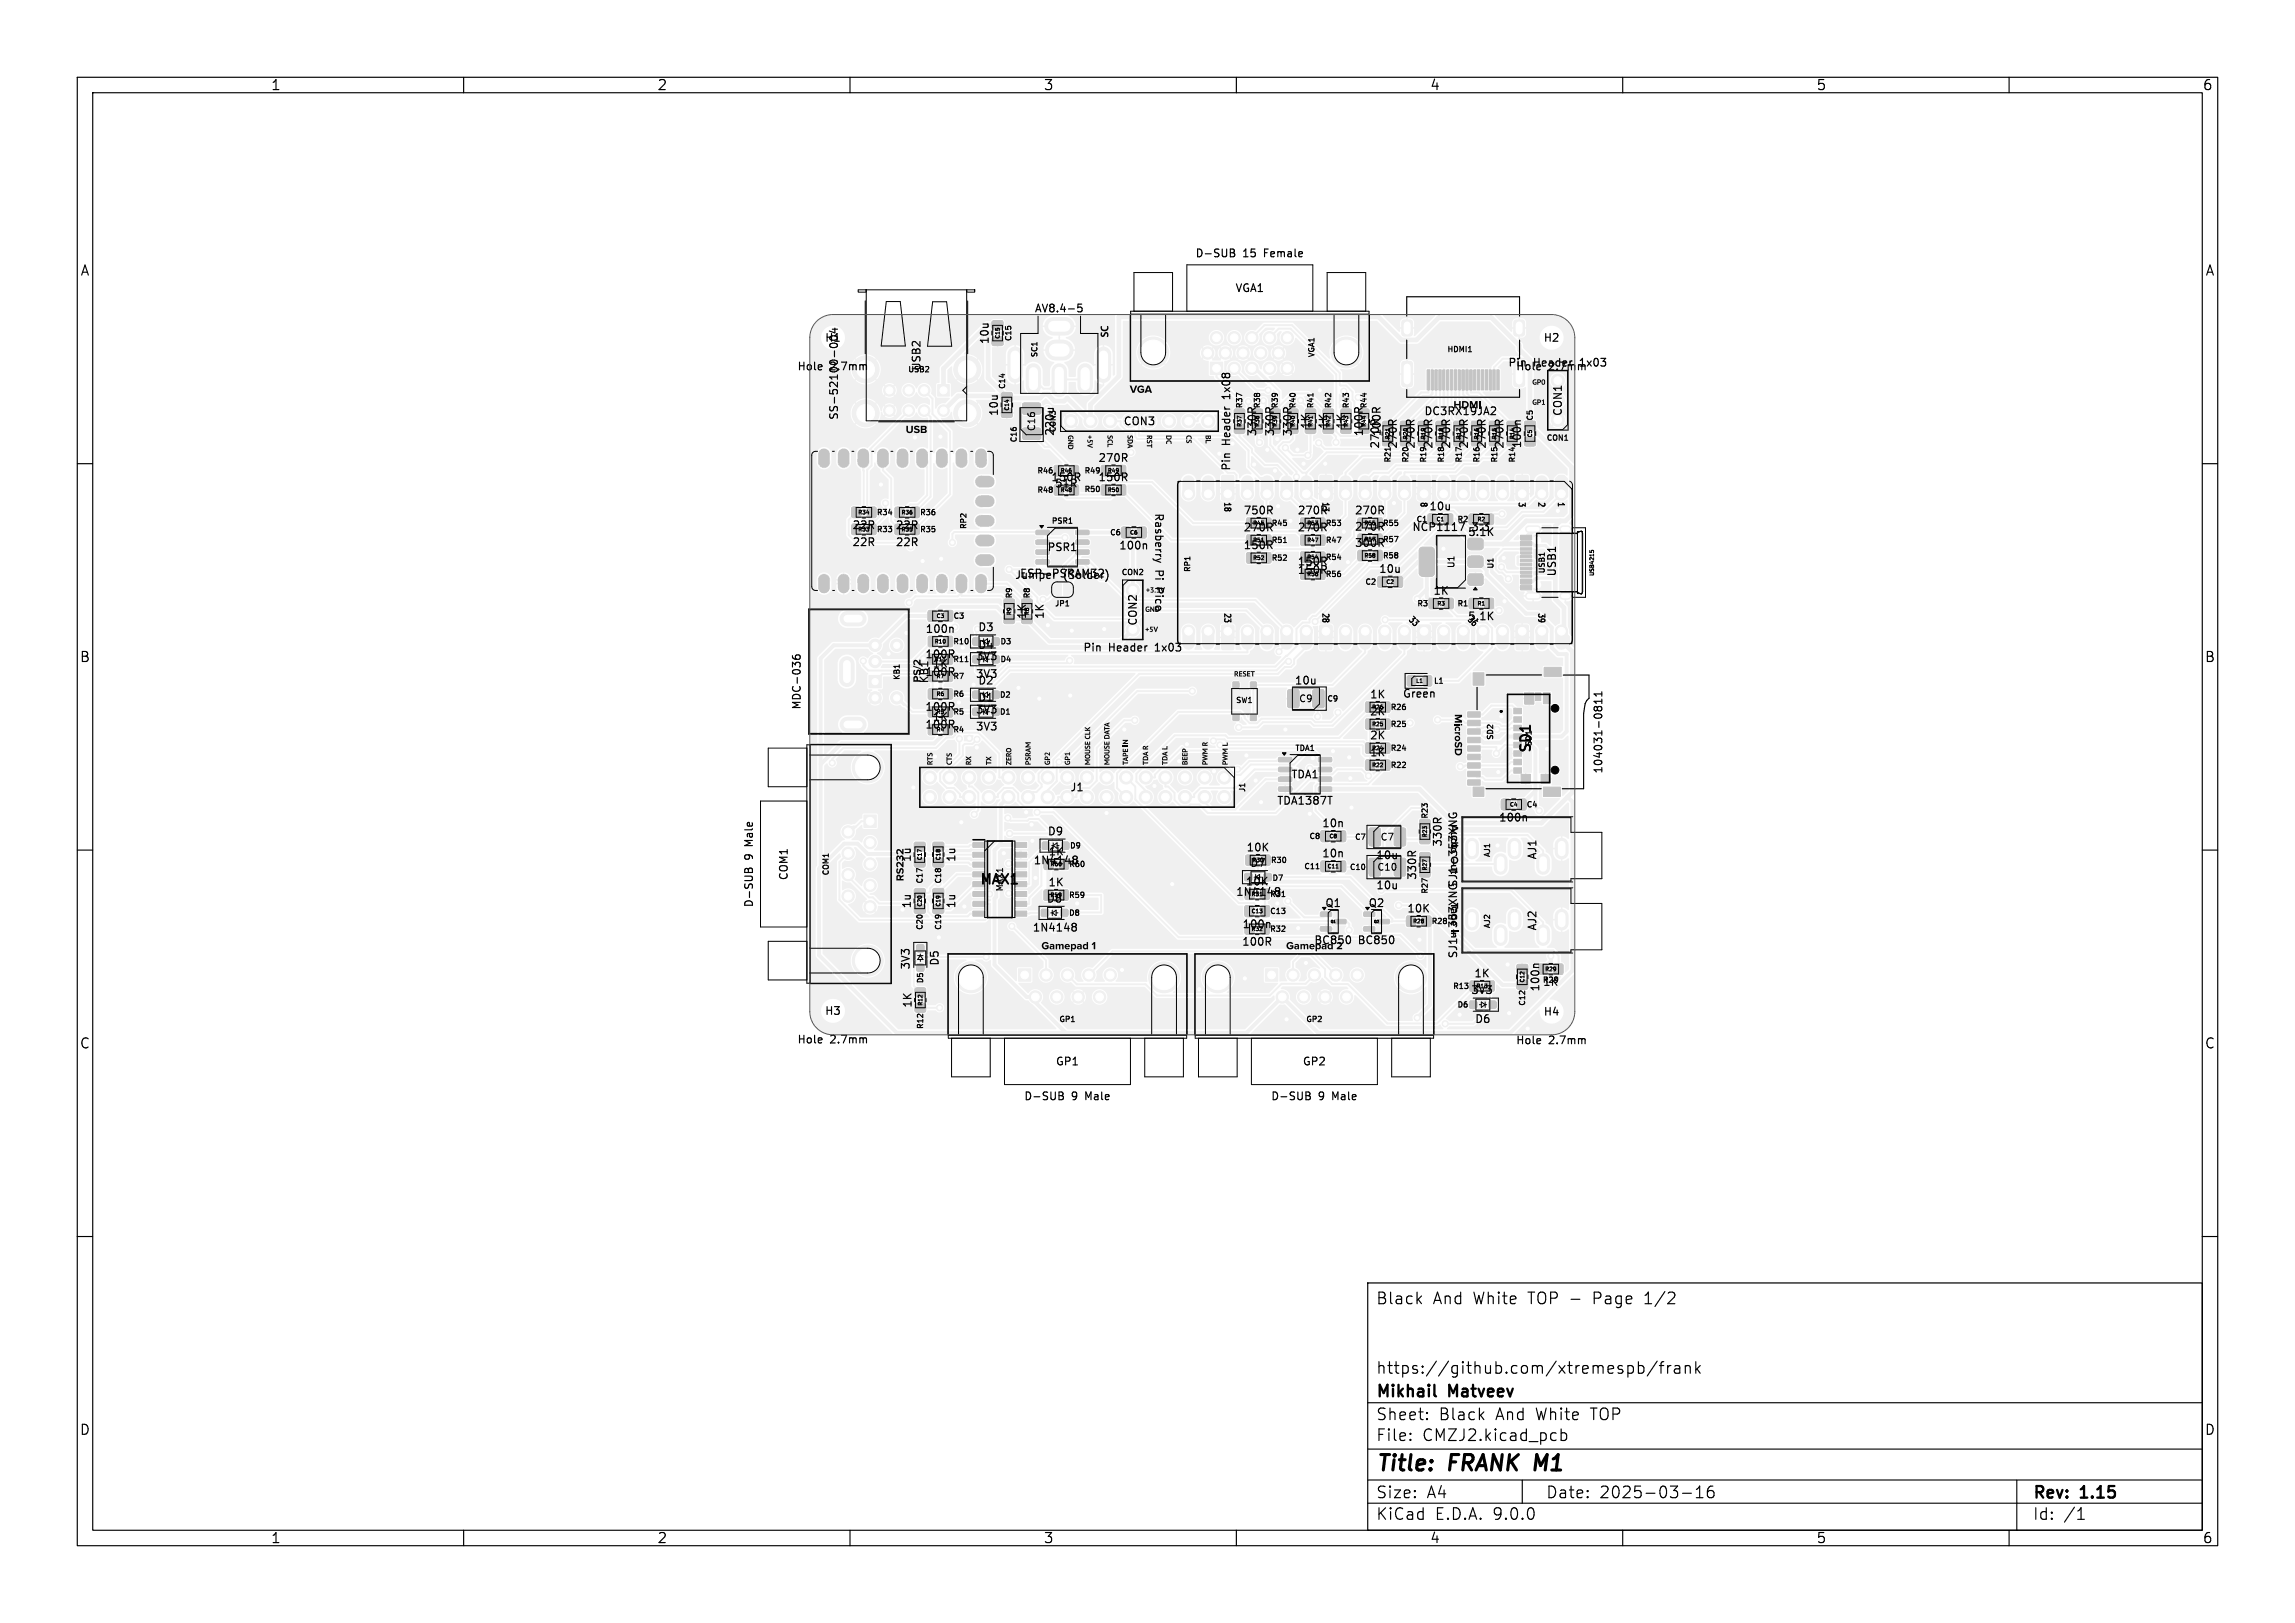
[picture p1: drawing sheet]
<svg xmlns="http://www.w3.org/2000/svg" width="297mm" height="210mm" viewBox="0 0 297 210" stroke-linecap="round" stroke-linejoin="round" font-family="sans-serif">
<defs><g id="words">
<g font-size="2.8">
<text x="178" y="190.9">Title:</text>
<text x="187.7" y="190.9">FRANK M1</text>
</g>
<g font-size="2.1">
<text x="178" y="169">Black</text>
<text x="185.4" y="169">And</text>
<text x="190.7" y="169">White</text>
<text x="198" y="169">TOP -</text>
<text x="206.6" y="169">Page</text>
<text x="213.4" y="169">1/2</text>
<text x="178" y="178">https://github.com/xtremespb/frank</text>
<text x="178" y="184">Sheet:</text>
<text x="178" y="181.2">Mikhail</text>
<text x="186.2" y="184">Black</text>
<text x="187.6" y="181.2">Matveev</text>
<text x="193.7" y="184">And</text>
<text x="199" y="184">White</text>
<text x="206.2" y="184">TOP</text>
<text x="178" y="186.7">File:</text>
<text x="184.1" y="186.7">CMZJ2.kicad_pcb</text>
<text x="178" y="196.9">KiCad</text>
<text x="178" y="194.1">Size:</text>
<text x="184.7" y="194.1">A4</text>
<text x="185.7" y="196.9">E.D.A.</text>
<text x="193.3" y="196.9">9.0.0</text>
<text x="200" y="194.1">Date:</text>
<text x="207" y="194.1">2025-03-16</text>
<text x="263" y="194.3">Rev:</text>
<text x="263" y="196.9">Id:</text>
<text x="267.1" y="196.9">/1</text>
<text x="269.4" y="194.3">1.15</text>
</g>
<g font-size="1.8">
<text x="35" y="11.9">1</text>
<text x="85" y="11.9">2</text>
<text x="135" y="11.9">3</text>
<text x="185" y="11.9">4</text>
<text x="235" y="11.9">5</text>
<text x="285" y="11.9">6</text>
<text x="10.3" y="35.9">A</text>
<text x="285.4" y="35.9">A</text>
<text x="10.3" y="85.9">B</text>
<text x="285.3" y="85.9">B</text>
<text x="198.4" y="97.6" transform="rotate(-90 198.4 97.6)">SD1</text>
<text x="126.7" y="114.8">MAX1</text>
<text x="10.3" y="135.9">C</text>
<text x="285.3" y="135.9">C</text>
<text x="10.3" y="185.9">D</text>
<text x="285.3" y="185.9">D</text>
<text x="35" y="199.9">1</text>
<text x="85" y="199.9">2</text>
<text x="135" y="199.9">3</text>
<text x="185" y="199.9">4</text>
<text x="235" y="199.9">5</text>
<text x="285" y="199.9">6</text>
</g>
<g font-size="1.4">
<text x="154.6" y="33.5">D-SUB</text>
<text x="160.9" y="33.5">15</text>
<text x="163.8" y="33.5">Female</text>
<text x="133.8" y="40.6">AV8.4-5</text>
<text x="159.8" y="38">VGA1</text>
<text x="106.7" y="44.4">H1</text>
<text x="128.1" y="44.6" transform="rotate(-90 128.1 44.6)">10u</text>
<text x="195.1" y="47.6">Pin</text>
<text x="198.5" y="47.6">Header</text>
<text x="199.7" y="44.4">H2</text>
<text x="204.7" y="47.6">1x03</text>
<text x="103.1" y="48.1">Hole</text>
<text x="107.4" y="48.1">2.7mm</text>
<text x="119.3" y="48.1" transform="rotate(-90 119.3 48.1)">USB2</text>
<text x="129.3" y="53.9" transform="rotate(-90 129.3 53.9)">10u</text>
<text x="159.4" y="51.4" transform="rotate(-90 159.4 51.4)">1x08</text>
<text x="184.2" y="53.9">DC3RX19JA2</text>
<text x="196.1" y="48.1">Hole</text>
<text x="200.4" y="48.1">2.7mm</text>
<text x="202.3" y="53.9" transform="rotate(-90 202.3 53.9)">CON1</text>
<text x="108.6" y="54.4" transform="rotate(-90 108.6 54.4)">SS-52100-004</text>
<text x="136.6" y="56.5" transform="rotate(-90 136.6 56.5)">220u</text>
<text x="142" y="60">270R</text>
<text x="145.3" y="55.2">CON3</text>
<text x="159.4" y="57.6" transform="rotate(-90 159.4 57.6)">Header</text>
<text x="162.8" y="56.6" transform="rotate(-90 162.8 56.6)">330R</text>
<text x="165.1" y="56.6" transform="rotate(-90 165.1 56.6)">330R</text>
<text x="167.4" y="56.6" transform="rotate(-90 167.4 56.6)">330R</text>
<text x="169.7" y="55.6" transform="rotate(-90 169.7 55.6)">1K</text>
<text x="172" y="55.6" transform="rotate(-90 172 55.6)">1K</text>
<text x="174.3" y="55.6" transform="rotate(-90 174.3 55.6)">1K</text>
<text x="176.6" y="56.6" transform="rotate(-90 176.6 56.6)">100R</text>
<text x="178.7" y="58.2" transform="rotate(-90 178.7 58.2)">270R</text>
<text x="178.9" y="56.6" transform="rotate(-90 178.9 56.6)">100R</text>
<text x="181" y="58.2" transform="rotate(-90 181 58.2)">270R</text>
<text x="183.3" y="58.2" transform="rotate(-90 183.3 58.2)">270R</text>
<text x="185.6" y="58.2" transform="rotate(-90 185.6 58.2)">270R</text>
<text x="187.9" y="58.2" transform="rotate(-90 187.9 58.2)">270R</text>
<text x="190.2" y="58.2" transform="rotate(-90 190.2 58.2)">270R</text>
<text x="192.5" y="58.2" transform="rotate(-90 192.5 58.2)">270R</text>
<text x="194.8" y="58.2" transform="rotate(-90 194.8 58.2)">270R</text>
<text x="197" y="58.1" transform="rotate(-90 197 58.1)">100n</text>
<text x="135.9" y="62.5">150R</text>
<text x="136.4" y="63.3">51R</text>
<text x="142" y="62.5">150R</text>
<text x="159.4" y="61" transform="rotate(-90 159.4 61)">Pin</text>
<text x="110.2" y="70.9">22R</text>
<text x="110.2" y="68.7">22R</text>
<text x="115.8" y="68.7">22R</text>
<text x="115.8" y="70.9">22R</text>
<text x="135.5" y="71.5">PSR1</text>
<text x="144.7" y="71.3">100n</text>
<text x="149.3" y="66.3" transform="rotate(90 149.3 66.3)">Rasberry</text>
<text x="160.8" y="71.3">150R</text>
<text x="160.8" y="66.8">750R</text>
<text x="160.8" y="69">270R</text>
<text x="167.8" y="69">270R</text>
<text x="167.8" y="66.8">270R</text>
<text x="175.2" y="71">300R</text>
<text x="175.2" y="68.9">270R</text>
<text x="175.2" y="66.8">270R</text>
<text x="182.7" y="68.9">NCP1117</text>
<text x="184.9" y="66.2">10u</text>
<text x="190.5" y="68.9">3.3</text>
<text x="131.3" y="75.1">Jumper</text>
<text x="131.9" y="74.9">ESP-PSRAM32</text>
<text x="137.6" y="75.1">(Solder)</text>
<text x="149.3" y="73.8" transform="rotate(90 149.3 73.8)">Pi</text>
<text x="149.3" y="76.3" transform="rotate(90 149.3 76.3)">Pico</text>
<text x="167.8" y="73.4">150R</text>
<text x="167.8" y="74.5">150R</text>
<text x="178.4" y="74.3">10u</text>
<text x="185.4" y="77.2">1K</text>
<text x="201.6" y="74.7" transform="rotate(-90 201.6 74.7)">USB1</text>
<text x="119.7" y="82.1">100n</text>
<text x="126.5" y="81.9">D3</text>
<text x="133" y="80.2" transform="rotate(-90 133 80.2)">1K</text>
<text x="135.3" y="80.2" transform="rotate(-90 135.3 80.2)">1K</text>
<text x="147.3" y="81.1" transform="rotate(-90 147.3 81.1)">CON2</text>
<text x="189.9" y="80.5">5.1K</text>
<text x="119.6" y="85.4">100R</text>
<text x="119.6" y="87.7">100R</text>
<text x="120.3" y="88.5" transform="rotate(-90 120.3 88.5)">KB1</text>
<text x="120.6" y="86.6">1K</text>
<text x="126.2" y="87.9">3V3</text>
<text x="126.2" y="85.6">3V3</text>
<text x="126.5" y="88.8">D2</text>
<text x="126.5" y="84.2">D4</text>
<text x="140.1" y="84.5">Pin</text>
<text x="143.5" y="84.5">Header</text>
<text x="149.7" y="84.5">1x03</text>
<text x="167.5" y="88.8">10u</text>
<text x="103.8" y="91.9" transform="rotate(-90 103.8 91.9)">MDC-036</text>
<text x="119.6" y="92.2">100R</text>
<text x="119.6" y="94.5">100R</text>
<text x="120.6" y="93.5">1K</text>
<text x="126.2" y="92.5">3V3</text>
<text x="126.2" y="94.7">3V3</text>
<text x="126.5" y="91">D1</text>
<text x="177.2" y="92.8">2K</text>
<text x="177.2" y="95.9">2K</text>
<text x="177.2" y="90.6">1K</text>
<text x="181.5" y="90.5">Green</text>
<text x="167" y="100.9">TDA1</text>
<text x="177.2" y="98.1">1K</text>
<text x="207.6" y="100.2" transform="rotate(-90 207.6 100.2)">104031-0811</text>
<text x="138.4" y="102.6">J1</text>
<text x="165.2" y="104.3">TDA1387T</text>
<text x="171" y="107.2">10n</text>
<text x="193.9" y="106.5">100n</text>
<text x="97.6" y="111.2" transform="rotate(-90 97.6 111.2)">9</text>
<text x="97.6" y="109.3" transform="rotate(-90 97.6 109.3)">Male</text>
<text x="102.1" y="114" transform="rotate(-90 102.1 114)">COM1</text>
<text x="118.1" y="111.6" transform="rotate(-90 118.1 111.6)">1u</text>
<text x="123.8" y="111.6" transform="rotate(-90 123.8 111.6)">1u</text>
<text x="133.7" y="112">1N4148</text>
<text x="135.5" y="108.3">D9</text>
<text x="135.6" y="110.9">1K</text>
<text x="161.2" y="110.4">10K</text>
<text x="161.7" y="112.4">D7</text>
<text x="171" y="111.1">10n</text>
<text x="178" y="111.4">10u</text>
<text x="183.5" y="114" transform="rotate(-90 183.5 114)">330R</text>
<text x="186.8" y="109.7" transform="rotate(-90 186.8 109.7)">330R</text>
<text x="199" y="111.3" transform="rotate(-90 199 111.3)">AJ1</text>
<text x="97.6" y="117.5" transform="rotate(-90 97.6 117.5)">D-SUB</text>
<text x="118.1" y="117.6" transform="rotate(-90 118.1 117.6)">1u</text>
<text x="123.8" y="117.6" transform="rotate(-90 123.8 117.6)">1u</text>
<text x="135.4" y="117">D8</text>
<text x="135.6" y="114.9">1K</text>
<text x="159.9" y="116.1">1N4148</text>
<text x="161.1" y="114.8">10K</text>
<text x="171.4" y="117.6">Q1</text>
<text x="177" y="117.6">Q2</text>
<text x="178" y="115.3">10u</text>
<text x="182" y="118.3">10K</text>
<text x="188.8" y="114.9" transform="rotate(-90 188.8 114.9)">SJ1-353XNG</text>
<text x="117.9" y="125.6" transform="rotate(-90 117.9 125.6)">3V3</text>
<text x="121.7" y="125.1" transform="rotate(-90 121.7 125.1)">D5</text>
<text x="133.5" y="120.7">1N4148</text>
<text x="160.6" y="122.6">100R</text>
<text x="160.7" y="120.3">100n</text>
<text x="170" y="122.4">BC850</text>
<text x="175.6" y="122.4">BC850</text>
<text x="188.8" y="124.1" transform="rotate(-90 188.8 124.1)">SJ1-353XNG</text>
<text x="199" y="120.5" transform="rotate(-90 199 120.5)">AJ2</text>
<text x="106.7" y="131.5">H3</text>
<text x="118.2" y="130.5" transform="rotate(-90 118.2 130.5)">1K</text>
<text x="190.3" y="128.8">3V3</text>
<text x="190.7" y="126.7">1K</text>
<text x="199.4" y="128.4" transform="rotate(-90 199.4 128.4)">100n</text>
<text x="199.7" y="131.6">H4</text>
<text x="103.1" y="135.2">Hole</text>
<text x="107.4" y="135.2">2.7mm</text>
<text x="190.8" y="132.6">D6</text>
<text x="196.1" y="135.3">Hole</text>
<text x="200.4" y="135.3">2.7mm</text>
<text x="132.4" y="142.6">D-SUB</text>
<text x="136.5" y="138.1">GP1</text>
<text x="138.7" y="142.6">9</text>
<text x="140.7" y="142.6">Male</text>
<text x="164.4" y="142.6">D-SUB</text>
<text x="168.5" y="138.1">GP2</text>
<text x="170.7" y="142.6">9</text>
<text x="172.6" y="142.6">Male</text>
</g>
<g font-size="1.2">
<text x="134.1" y="55.9" transform="rotate(-90 134.1 55.9)">C16</text>
<text x="168" y="91">C9</text>
<text x="178.2" y="112.8">C10</text>
<text x="178.6" y="108.9">C7</text>
</g>
<g font-size="1.1">
<text x="158.2" y="64.9" transform="rotate(90 158.2 64.9)">18</text>
<text x="170.9" y="64.9" transform="rotate(90 170.9 64.9)">13</text>
<text x="183.6" y="64.9" transform="rotate(90 183.6 64.9)">8</text>
<text x="196.3" y="64.9" transform="rotate(90 196.3 64.9)">3</text>
<text x="198.9" y="64.9" transform="rotate(90 198.9 64.9)">2</text>
<text x="201.4" y="64.9" transform="rotate(90 201.4 64.9)">1</text>
<text x="188.4" y="73.6" transform="rotate(-90 188.4 73.6)">U1</text>
<text x="158.2" y="79.1" transform="rotate(90 158.2 79.1)">23</text>
<text x="170.9" y="79.1" transform="rotate(90 170.9 79.1)">28</text>
<text x="182" y="80.3" transform="rotate(45 182 80.3)">33</text>
<text x="189.6" y="80.3" transform="rotate(45 189.6 80.3)">36</text>
<text x="198.9" y="79.1" transform="rotate(90 198.9 79.1)">39</text>
<text x="130" y="115.5" transform="rotate(-90 130 115.5)">MAX1</text>
</g>
<g font-size="1">
<text x="131.1" y="44.3" transform="rotate(-90 131.1 44.3)">C15</text>
<text x="134.3" y="46.3" transform="rotate(-90 134.3 46.3)">SC1</text>
<text x="170.3" y="46.4" transform="rotate(-90 170.3 46.4)">VGA1</text>
<text x="187.2" y="45.8">HDMI1</text>
<text x="117.4" y="48.4">USB2</text>
<text x="130.3" y="50.5" transform="rotate(-90 130.3 50.5)">C14</text>
<text x="161" y="52.9" transform="rotate(-90 161 52.9)">R37</text>
<text x="163.3" y="52.9" transform="rotate(-90 163.3 52.9)">R38</text>
<text x="165.6" y="52.9" transform="rotate(-90 165.6 52.9)">R39</text>
<text x="167.9" y="52.9" transform="rotate(-90 167.9 52.9)">R40</text>
<text x="170.2" y="52.9" transform="rotate(-90 170.2 52.9)">R41</text>
<text x="172.5" y="52.9" transform="rotate(-90 172.5 52.9)">R42</text>
<text x="174.8" y="52.9" transform="rotate(-90 174.8 52.9)">R43</text>
<text x="177.1" y="52.9" transform="rotate(-90 177.1 52.9)">R44</text>
<text x="131.8" y="57.4" transform="rotate(-90 131.8 57.4)">C16</text>
<text x="136.8" y="56.1" transform="rotate(-90 136.8 56.1)">CON3</text>
<text x="198.6" y="54.5" transform="rotate(-90 198.6 54.5)">C5</text>
<text x="200" y="57.2">CON1</text>
<text x="134.1" y="64">R48</text>
<text x="134.1" y="61.5">R46</text>
<text x="140.2" y="63.9">R50</text>
<text x="140.2" y="61.5">R49</text>
<text x="180.2" y="60" transform="rotate(-90 180.2 60)">R21</text>
<text x="182.5" y="60" transform="rotate(-90 182.5 60)">R20</text>
<text x="184.8" y="60" transform="rotate(-90 184.8 60)">R19</text>
<text x="187.1" y="60" transform="rotate(-90 187.1 60)">R18</text>
<text x="189.4" y="60" transform="rotate(-90 189.4 60)">R17</text>
<text x="191.7" y="60" transform="rotate(-90 191.7 60)">R16</text>
<text x="194" y="60" transform="rotate(-90 194 60)">R15</text>
<text x="196.3" y="60" transform="rotate(-90 196.3 60)">R14</text>
<text x="113.4" y="69.1">R33</text>
<text x="113.4" y="66.9">R34</text>
<text x="119" y="66.9">R36</text>
<text x="119" y="69.1">R35</text>
<text x="125.1" y="68.6" transform="rotate(-90 125.1 68.6)">RP2</text>
<text x="136" y="68">PSR1</text>
<text x="143.5" y="69.5">C6</text>
<text x="164.5" y="68.3">R45</text>
<text x="164.5" y="70.5">R51</text>
<text x="171.5" y="70.5">R47</text>
<text x="171.5" y="68.3">R53</text>
<text x="178.9" y="70.4">R57</text>
<text x="178.9" y="68.3">R55</text>
<text x="183.2" y="67.8">C1</text>
<text x="188.5" y="67.8">R2</text>
<text x="131.2" y="77.5" transform="rotate(-90 131.2 77.5)">R9</text>
<text x="133.5" y="77.5" transform="rotate(-90 133.5 77.5)">R8</text>
<text x="145" y="74.6">CON2</text>
<text x="154.2" y="74.1" transform="rotate(-90 154.2 74.1)">RP1</text>
<text x="164.5" y="72.8">R52</text>
<text x="171.5" y="74.9">R56</text>
<text x="171.5" y="72.7">R54</text>
<text x="176.6" y="75.9">C2</text>
<text x="178.9" y="72.5">R58</text>
<text x="193.5" y="73.7" transform="rotate(-90 193.5 73.7)">U1</text>
<text x="200.1" y="74.3" transform="rotate(-90 200.1 74.3)">USB1</text>
<text x="123.3" y="80.3">C3</text>
<text x="123.3" y="83.6">R10</text>
<text x="129.4" y="83.6">D3</text>
<text x="136.4" y="78.7">JP1</text>
<text x="183.3" y="78.7">R3</text>
<text x="188.5" y="78.7">R1</text>
<text x="116.6" y="88.1" transform="rotate(-90 116.6 88.1)">KB1</text>
<text x="123.3" y="85.9">R11</text>
<text x="123.3" y="88.1">R7</text>
<text x="129.4" y="85.9">D4</text>
<text x="185.5" y="88.7">L1</text>
<text x="123.3" y="90.4">R6</text>
<text x="123.3" y="92.7">R5</text>
<text x="123.3" y="95">R4</text>
<text x="129.3" y="90.5">D2</text>
<text x="129.3" y="92.7">D1</text>
<text x="159.8" y="91.1">SW1</text>
<text x="171.7" y="91">C9</text>
<text x="179.9" y="94.3">R25</text>
<text x="179.9" y="92.1">R26</text>
<text x="193.4" y="95.9" transform="rotate(-90 193.4 95.9)">SD2</text>
<text x="167.5" y="97.4">TDA1</text>
<text x="179.9" y="99.6">R22</text>
<text x="179.9" y="97.4">R24</text>
<text x="198.4" y="96.7" transform="rotate(-90 198.4 96.7)">SD1</text>
<text x="161.3" y="102.6" transform="rotate(-90 161.3 102.6)">J1</text>
<text x="185" y="106" transform="rotate(-90 185 106)">R23</text>
<text x="197.5" y="104.7">C4</text>
<text x="107.4" y="113.4" transform="rotate(-90 107.4 113.4)">COM1</text>
<text x="138.3" y="112.4">R60</text>
<text x="138.4" y="110">D9</text>
<text x="164.4" y="111.9">R30</text>
<text x="168.6" y="112.7">C11</text>
<text x="169.3" y="108.8">C8</text>
<text x="174.5" y="112.8">C10</text>
<text x="175.2" y="108.9">C7</text>
<text x="193" y="111" transform="rotate(-90 193 111)">AJ1</text>
<text x="119.6" y="114.5" transform="rotate(-90 119.6 114.5)">C17</text>
<text x="122" y="114.5" transform="rotate(-90 122 114.5)">C18</text>
<text x="138.3" y="116.4">R59</text>
<text x="138.3" y="118.7">D8</text>
<text x="164.3" y="116.3">R31</text>
<text x="164.3" y="118.5">C13</text>
<text x="164.6" y="114.2">D7</text>
<text x="185" y="115.8" transform="rotate(-90 185 115.8)">R27</text>
<text x="185.2" y="119.8">R28</text>
<text x="119.6" y="120.5" transform="rotate(-90 119.6 120.5)">C20</text>
<text x="122" y="120.5" transform="rotate(-90 122 120.5)">C19</text>
<text x="164.3" y="120.8">R32</text>
<text x="193" y="120.2" transform="rotate(-90 193 120.2)">AJ2</text>
<text x="119.7" y="127.4" transform="rotate(-90 119.7 127.4)">D5</text>
<text x="187.9" y="128.2">R13</text>
<text x="188.5" y="130.6">D6</text>
<text x="197.6" y="130.3" transform="rotate(-90 197.6 130.3)">C12</text>
<text x="199.5" y="127.4">R29</text>
<text x="119.7" y="133.3" transform="rotate(-90 119.7 133.3)">R12</text>
<text x="137" y="132.4">GP1</text>
<text x="168.9" y="132.4">GP2</text>
</g>
<g font-size=".7">
<text x="129.5" y="43.9" transform="rotate(-90 129.5 43.9)">C15</text>
<text x="130.7" y="53.2" transform="rotate(-90 130.7 53.2)">C14</text>
<text x="160.8" y="55.3" transform="rotate(-90 160.8 55.3)">R37</text>
<text x="163.1" y="55.3" transform="rotate(-90 163.1 55.3)">R38</text>
<text x="165.4" y="55.3" transform="rotate(-90 165.4 55.3)">R39</text>
<text x="167.7" y="55.3" transform="rotate(-90 167.7 55.3)">R40</text>
<text x="170" y="55.3" transform="rotate(-90 170 55.3)">R41</text>
<text x="172.3" y="55.3" transform="rotate(-90 172.3 55.3)">R42</text>
<text x="174.6" y="55.3" transform="rotate(-90 174.6 55.3)">R43</text>
<text x="176.9" y="55.3" transform="rotate(-90 176.9 55.3)">R44</text>
<text x="180" y="56.9" transform="rotate(-90 180 56.9)">R21</text>
<text x="182.3" y="56.9" transform="rotate(-90 182.3 56.9)">R20</text>
<text x="184.6" y="56.9" transform="rotate(-90 184.6 56.9)">R19</text>
<text x="186.9" y="56.9" transform="rotate(-90 186.9 56.9)">R18</text>
<text x="189.2" y="56.9" transform="rotate(-90 189.2 56.9)">R17</text>
<text x="191.5" y="56.9" transform="rotate(-90 191.5 56.9)">R16</text>
<text x="193.8" y="56.9" transform="rotate(-90 193.8 56.9)">R15</text>
<text x="196.1" y="56.9" transform="rotate(-90 196.1 56.9)">R14</text>
<text x="198.4" y="56.7" transform="rotate(-90 198.4 56.7)">C5</text>
<text x="137.2" y="63.8">R48</text>
<text x="137.2" y="61.3">R46</text>
<text x="143.3" y="63.8">R50</text>
<text x="143.3" y="61.3">R49</text>
<text x="111" y="68.9">R33</text>
<text x="111" y="66.7">R34</text>
<text x="116.6" y="66.7">R36</text>
<text x="116.6" y="68.9">R35</text>
<text x="146.2" y="69.3">C6</text>
<text x="162.1" y="68.1">R45</text>
<text x="162.1" y="70.3">R51</text>
<text x="169.1" y="70.3">R47</text>
<text x="169.1" y="68.1">R53</text>
<text x="176.5" y="70.2">R57</text>
<text x="176.5" y="68.1">R55</text>
<text x="185.8" y="67.6">C1</text>
<text x="191.1" y="67.6">R2</text>
<text x="162.1" y="72.6">R52</text>
<text x="169.1" y="74.7">R56</text>
<text x="169.1" y="72.5">R54</text>
<text x="176.5" y="72.3">R58</text>
<text x="179.3" y="75.7">C2</text>
<text x="206.4" y="74.7" transform="rotate(-90 206.4 74.7)">USB4215</text>
<text x="120.9" y="83.4">R10</text>
<text x="121.1" y="80.1">C3</text>
<text x="131" y="79.7" transform="rotate(-90 131 79.7)">R9</text>
<text x="133.3" y="79.7" transform="rotate(-90 133.3 79.7)">R8</text>
<text x="185.9" y="78.5">R3</text>
<text x="191.1" y="78.5">R1</text>
<text x="120.9" y="85.7">R11</text>
<text x="121.1" y="87.9">R7</text>
<text x="183.2" y="88.5">L1</text>
<text x="121.1" y="90.2">R6</text>
<text x="121.1" y="92.5">R5</text>
<text x="121.1" y="94.8">R4</text>
<text x="177.5" y="94.1">R25</text>
<text x="177.5" y="91.9">R26</text>
<text x="177.5" y="99.4">R22</text>
<text x="177.5" y="97.2">R24</text>
<text x="195.3" y="104.5">C4</text>
<text x="119.4" y="111.4" transform="rotate(-90 119.4 111.4)">C17</text>
<text x="121.8" y="111.4" transform="rotate(-90 121.8 111.4)">C18</text>
<text x="135.9" y="112.2">R60</text>
<text x="162" y="111.7">R30</text>
<text x="171.7" y="112.5">C11</text>
<text x="172" y="108.6">C8</text>
<text x="184.8" y="112.7" transform="rotate(-90 184.8 112.7)">R27</text>
<text x="184.8" y="108.4" transform="rotate(-90 184.8 108.4)">R23</text>
<text x="119.4" y="117.4" transform="rotate(-90 119.4 117.4)">C20</text>
<text x="121.8" y="117.4" transform="rotate(-90 121.8 117.4)">C19</text>
<text x="135.9" y="116.2">R59</text>
<text x="161.9" y="116.1">R31</text>
<text x="161.9" y="118.3">C13</text>
<text x="182.8" y="119.6">R28</text>
<text x="161.9" y="120.6">R32</text>
<text x="199.9" y="125.8">R29</text>
<text x="119.5" y="130.2" transform="rotate(-90 119.5 130.2)">R12</text>
<text x="191" y="128">R13</text>
<text x="197.4" y="127.2" transform="rotate(-90 197.4 127.2)">C12</text>
</g>
<g font-size=".4">
<text x="172.2" y="119.5">Q1</text>
<text x="177.8" y="119.5">Q2</text>
</g>
</g></defs>
<g fill="#f0f0f0" stroke="#f0f0f0" stroke-width=".13">
<path d="M165.5 98h1.6l.1 .1v.4l-.1 .1h-1.6v-.2z"/>
<path d="M165.5 99.3h1.6l.1 .1v.4l-.1 .1h-1.6v-.2z"/>
<path d="M165.5 100.6l1.6-.1 .1 .2v.3l-.1 .1h-1.6v-.1z"/>
<path d="M165.5 101.8h1.6l.1 .2v.3l-.1 .1h-1.6v-.1z"/>
<path d="M170.6 101.8h1.7v.2v.3l-.1 .1h-1.5l-.1-.1z"/>
<path d="M170.6 100.6l1.7-.1v.2v.3l-.1 .1h-1.5l-.1-.1z"/>
<path d="M170.6 99.3h1.7v.1v.4l-.1 .1h-1.5l-.1-.2z"/>
<path d="M170.6 98h1.7v.1v.4l-.1 .1h-1.5l-.1-.2z"/>
<path d="M176.5 118h1.3l.1 .2v.3l-.1 .1h-1.2l-.1-.1z"/>
<path d="M176.5 119.9h1.3l.1 .2v.3l-.1 .1h-1.2l-.1-.1z"/>
<path d="M178.4 119h1.3l.1 .1v.4l-.1 .1-1.3-.1-.1-.1z"/>
<path d="M170.9 118h1.3l.1 .2v.3l-.1 .1h-1.2l-.1-.1z"/>
<path d="M170.9 119.9h1.3l.1 .2v.3l-.1 .1h-1.2l-.1-.1z"/>
<path d="M172.8 119h1.3l.1 .1v.4l-.1 .1-1.3-.1-.1-.1z"/>
<path d="M134.1 68.6h1.6l.1 .1v.4l-.2 .1h-1.5l-.1-.2z"/>
<path d="M134.1 69.9h1.6l.1 .1v.4l-.2 .1h-1.5l-.1-.2z"/>
<path d="M134.1 71.2l1.6-.1 .1 .2v.3l-.2 .1h-1.5l-.1-.1z"/>
<path d="M134.1 72.4h1.6l.1 .2v.3l-.2 .1h-1.5l-.1-.1z"/>
<path d="M139.2 72.4h1.7v.2v.3l-.1 .1h-1.5l-.1-.1z"/>
<path d="M139.2 71.2l1.7-.1v.2v.3l-.1 .1h-1.5l-.1-.1z"/>
<path d="M139.2 69.9h1.7v.1v.4l-.1 .1h-1.5l-.1-.2z"/>
<path d="M139.2 68.6h1.7v.1v.4l-.1 .1h-1.5l-.1-.2z"/>
<path d="M161.1 113.1l.2-.1 .7 .1v.2v.6l-.2 .1-.7-.1-.1-.1z"/>
<path d="M163.6 113.1l.2-.1 .7 .1v.2v.6l-.2 .1-.7-.1v-.1z"/>
<path d="M125.9 89.5l.2-.1 .7 .1v.2v.6l-.2 .1-.7-.1-.1-.1z"/>
<path d="M128.4 89.5l.2-.1 .7 .1v.2v.6l-.2 .1-.7-.1-.1-.1z"/>
<path d="M182.2 87.5l.1-.1 .9 .1 .1 .2-.1 1-.2 .1-.8-.1-.1-.1z"/>
<path d="M184.2 87.5l.2-.1 .8 .1 .1 .2-.1 1-.2 .1-.8-.1-.1-.1z"/>
<path d="M134.9 109l.2-.1 .7 .1 .1 .2-.1 .6-.2 .1-.7-.1-.1-.1z"/>
<path d="M137.4 109l.2-.1 .7 .1v.2v.6l-.2 .1-.7-.1v-.1z"/>
<path d="M120.2 89.2l.2-.1 .8 .1 .1 .2-.1 1-.2 .1-.8-.1-.1-.1z"/>
<path d="M122.2 89.2l.2-.1 .8 .1 .1 .2-.1 1-.1 .1-.9-.1-.1-.1z"/>
<path d="M177.2 111.1l1.2-.1 .2 .2 .1 1.9-.2 .3h-1.1l-.2-.2v-1.9z"/>
<path d="M180.5 111.1l1.2-.1 .2 .2v1.9l-.1 .3h-1.1l-.3-.2v-1.9z"/>
<path d="M192.7 129.6l.2-.1 .7 .1v.2v.6l-.2 .1-.7-.1-.1-.1z"/>
<path d="M190.2 129.6l.2-.1 .7 .1v.2v.6l-.2 .1-.7-.1-.1-.1z"/>
<path d="M196.3 126.9h.2h1.2v.2v.9h-.2h-1.2v-.2z"/>
<path d="M196.3 124.8h.2h1.2v.2v.9l-.2 .1-1.2-.1v-.2z"/>
<path d="M159.8 55l.1-.1 1.1 .1 .1 .2-.1 .8-.1 .1-1.1-.1-.1-.1z"/>
<path d="M159.8 53l.1-.1 1.1 .1 .1 .2-.1 .8-.1 .1-1.1-.1-.1-.1z"/>
<path d="M110.3 67.9l.2-.1 .8 .1 .1 .1-.1 1.1-.1 .1-.9-.1-.1-.2z"/>
<path d="M112.3 67.9l.1-.1 .9 .1 .1 .1-.1 1.1-.2 .1-.8-.1-.1-.2z"/>
<path d="M111.8 105.5h1.6v1.6h-1.6z"/>
<path d="M164.4 55l.1-.1 1.1 .1 .1 .2-.1 .8-.1 .1-1.1-.1-.1-.1z"/>
<path d="M164.4 53l.1-.1 1.1 .1 .1 .2-.1 .8-.1 .1-1.1-.1-.1-.1z"/>
<path d="M169 55l.1-.1 1.1 .1 .1 .2-.1 .8-.1 .1-1.1-.1-.1-.1z"/>
<path d="M169 53l.1-.1 1.1 .1 .1 .2-.1 .8-.1 .1-1.1-.1-.1-.1z"/>
<path d="M192.8 54.6l.2-.1 1 .1 .1 .2-.1 .8-.2 .1-1-.1-.1-.1z"/>
<path d="M192.8 56.6l.2-.1 1 .1 .1 .2-.1 .8-.2 .1-1-.1-.1-.1z"/>
<path d="M177.8 71.3l.1-.1 .9 .1 .1 .1-.1 1.1-.1 .1-.9-.1-.1-.2z"/>
<path d="M175.8 71.3l.2-.1 .8 .1 .1 .1-.1 1.1-.2 .1-.8-.1-.1-.2z"/>
<path d="M163.8 125.4h1.6v1.6h-1.6z"/>
<path d="M144.6 62.8l.1-.1 .9 .1 .1 .2-.1 1-.1 .1-.9-.1-.1-.1z"/>
<path d="M142.6 62.8l.2-.1 .8 .1 .1 .2-.1 1-.2 .1-.8-.1-.1-.1z"/>
<path d="M163.4 71.6l.2-.1 .8 .1 .1 .1-.1 1.1-.1 .1-.9-.1-.1-.2z"/>
<path d="M161.4 71.6l.1-.1 .9 .1 .1 .1-.1 1.1-.2 .1-.8-.1-.1-.2z"/>
<path d="M173.1 111.4h.1h.9l.1 .2-.1 1.2h-.2h-.8l-.1-.2z"/>
<path d="M171 111.4h.2h.8l.1 .2-.1 1.2h-.2h-.8l-.1-.2z"/>
<path d="M173.6 55l.2-.1 1 .1 .1 .2-.1 .8-.1 .1-1.1-.1-.1-.1z"/>
<path d="M173.6 53l.2-.1 1 .1 .1 .2-.1 .8-.1 .1-1.1-.1-.1-.1z"/>
<path d="M178.8 98.4l.2-.1 .8 .1 .1 .2-.1 1-.2 .1-.8-.1-.1-.1z"/>
<path d="M176.8 98.4l.1-.1 .9 .1 .1 .2-.1 1-.2 .1-.8-.1-.1-.1z"/>
<path d="M118.5 127.9l.1-.1 1.1 .1 .1 .2-.1 .8-.2 .1-1-.1-.1-.1z"/>
<path d="M118.5 129.9l.1-.1 1.1 .1 .1 .2-.1 .8-.2 .1-1-.1-.1-.1z"/>
<path d="M170.4 73.7l.2-.1 .8 .1 .1 .1-.1 1.1-.2 .1-.8-.1-.1-.2z"/>
<path d="M168.4 73.7l.1-.1 .9 .1 .1 .1-.1 1.1-.2 .1-.8-.1-.1-.2z"/>
<path d="M177.8 69.2l.1-.1 .9 .1 .1 .1-.1 1.1-.1 .1-.9-.1-.1-.2z"/>
<path d="M175.8 69.2l.2-.1 .8 .1 .1 .1-.1 1.1-.2 .1-.8-.1-.1-.2z"/>
<path d="M187 77.5l.1-.1 .9 .1 .1 .1-.1 1.1-.1 .1-.9-.1-.1-.2z"/>
<path d="M185 77.5l.2-.1 .8 .1 .1 .1-.1 1.1-.2 .1-.8-.1-.1-.2z"/>
<path d="M197.3 54.5h.2h1.2v.2v.9l-.2 .1-1.2-.1v-.2z"/>
<path d="M197.3 56.6h.2h1.2v.2v.9h-.2h-1.2v-.2z"/>
<path d="M184.1 118.6l.1-.1 .9 .1 .1 .2-.1 1-.2 .1-.8-.1-.1-.1z"/>
<path d="M182.1 118.6l.1-.1 .9 .1 .1 .2-.1 1-.1 .1-.9-.1-.1-.1z"/>
<path d="M120.2 82.4l.2-.1 .8 .1 .1 .2-.1 1-.2 .1-.8-.1-.1-.1z"/>
<path d="M122.2 82.4l.2-.1 .8 .1 .1 .2-.1 1-.1 .1-.9-.1-.1-.1z"/>
<path d="M110.3 65.7l.2-.1 .8 .1 .1 .1-.1 1.1-.1 .1-.9-.1-.1-.2z"/>
<path d="M112.3 65.7l.1-.1 .9 .1 .1 .1-.1 1.1-.2 .1-.8-.1-.1-.2z"/>
<path d="M178.8 93.1l.2-.1 .8 .1 .1 .2-.1 1-.2 .1-.8-.1-.1-.1z"/>
<path d="M176.8 93.1l.1-.1 .9 .1 .1 .2-.1 1-.2 .1-.8-.1-.1-.1z"/>
<path d="M120.8 117.1l.1-.1 1.2 .1v.2v.8l-.2 .1-1.1-.1-.1-.1z"/>
<path d="M120.8 115h.1h1.2v.2v.9h-.2h-1.1l-.1-.2z"/>
<path d="M177.2 107.2l1.2-.1 .2 .2 .1 1.9-.2 .3h-1.1l-.2-.2v-1.9z"/>
<path d="M180.5 107.2l1.2-.1 .2 .2v1.9l-.1 .3h-1.1l-.3-.2v-1.9z"/>
<path d="M168.4 71.5l.1-.1 .9 .1 .1 .1-.1 1.1-.2 .1-.8-.1-.1-.2z"/>
<path d="M170.4 71.5l.2-.1 .8 .1 .1 .1-.1 1.1-.2 .1-.8-.1-.1-.2z"/>
<path d="M196.8 75.7h1.4v.6h-1.4z"/>
<path d="M196.8 74.9h1.4v.6h-1.4z"/>
<path d="M196.8 74.4h1.4v.3h-1.4z"/>
<path d="M196.8 73.9h1.4v.3h-1.4z"/>
<path d="M196.8 73.4h1.4v.3h-1.4z"/>
<path d="M196.8 72.9h1.4v.3h-1.4z"/>
<path d="M196.8 72.4h1.4v.3h-1.4z"/>
<path d="M196.8 71.9h1.4v.3h-1.4z"/>
<path d="M196.8 71.4h1.4v.3h-1.4z"/>
<path d="M196.8 70.9h1.4v.3h-1.4z"/>
<path d="M196.8 70h1.4v.6h-1.4z"/>
<path d="M196.8 69.3h1.4v.6h-1.4z"/>
<path d="M144.6 60.3l.1-.1 .9 .1 .1 .2-.1 1-.1 .1-.9-.1-.1-.1z"/>
<path d="M142.6 60.3l.2-.1 .8 .1 .1 .2-.1 1-.2 .1-.8-.1-.1-.1z"/>
<path d="M173.1 107.5h.1h.9l.1 .2-.1 1.2h-.2h-.8l-.1-.2z"/>
<path d="M171 107.5h.2h.8l.1 .2-.1 1.2h-.2h-.8l-.1-.2z"/>
<path d="M138.5 62.8l.1-.1 .9 .1 .1 .2-.1 1-.2 .1-.8-.1-.1-.1z"/>
<path d="M136.5 62.8l.1-.1 .9 .1 .1 .2-.1 1-.1 .1-.9-.1-.1-.1z"/>
<path d="M120.2 91.5l.2-.1 .8 .1 .1 .2-.1 1-.2 .1-.8-.1-.1-.1z"/>
<path d="M122.2 91.5l.2-.1 .8 .1 .1 .2-.1 1-.1 .1-.9-.1-.1-.1z"/>
<path d="M161.2 119.6l.1-.1 .9 .1 .1 .2-.1 1-.2 .1-.8-.1-.1-.1z"/>
<path d="M163.2 119.6l.1-.1 .9 .1 .1 .2-.1 1-.2 .1-.8-.1-.1-.1z"/>
<path d="M181.3 54.6l.1-.1 1.1 .1 .1 .2-.1 .8-.2 .1-1-.1-.1-.1z"/>
<path d="M181.3 56.6l.1-.1 1.1 .1 .1 .2-.1 .8-.2 .1-1-.1-.1-.1z"/>
<path d="M192.3 127l.2-.1 .8 .1 .1 .2-.1 1-.2 .1-.8-.1-.1-.1z"/>
<path d="M190.3 127l.1-.1 .9 .1 .1 .2-.1 1-.2 .1-.8-.1-.1-.1z"/>
<path d="M175.9 55l.1-.1 1.1 .1 .1 .2-.1 .8-.2 .1-1-.1-.1-.1z"/>
<path d="M175.9 53l.1-.1 1.1 .1 .1 .2-.1 .8-.2 .1-1-.1-.1-.1z"/>
<path d="M163.4 67.1l.2-.1 .8 .1 .1 .1-.1 1.1-.1 .1-.9-.1-.1-.2z"/>
<path d="M161.4 67.1l.1-.1 .9 .1 .1 .1-.1 1.1-.2 .1-.8-.1-.1-.2z"/>
<path d="M190.6 87.1h1.4v1.6h-1.4z"/>
<path d="M199.7 101.9h2.2v1.2h-2.2z"/>
<path d="M189.9 92.1h1.6v.7h-1.6z"/>
<path d="M189.9 93.2h1.6v.7h-1.6z"/>
<path d="M189.9 94.3h1.6v.7h-1.6z"/>
<path d="M189.9 95.4h1.6v.7h-1.6z"/>
<path d="M189.9 96.5h1.6v.7h-1.6z"/>
<path d="M189.9 97.6h1.6v.7h-1.6z"/>
<path d="M189.9 98.7h1.6v.7h-1.6z"/>
<path d="M189.9 99.8h1.6v.7h-1.6z"/>
<path d="M189.9 100.9h1.6v.7h-1.6z"/>
<path d="M190.6 101.9h1.4v1.2h-1.4z"/>
<path d="M199.8 86.4h2.2v1.2h-2.2z"/>
<path d="M137.6 75.5l.7 .1 .3 .3v.7l-.1 .2-.2 .2h-.7z"/>
<path d="M136.5 75.7l.3-.2h.6v1.5h-.6l-.3-.2-.2-.3 .1-.5z"/>
<path d="M190 74.4l.3-.2 1.5 .1 .1 .3v1l-.3 .1h-1.5l-.2-.3z"/>
<path d="M190 72.1l.3-.2 1.5 .1 .1 .3v1l-.3 .1h-1.5l-.2-.3z"/>
<path d="M183.8 70.9l.2-.1h1.2l.2 .1 .2 .2 .1 3-.1 .2-.2 .2-1.4 .1-.3-.3-.1-3z"/>
<path d="M190 69.8l.3-.2 1.5 .1 .1 .3v1l-.3 .1h-1.5l-.2-.3z"/>
<path d="M120.1 79h.2h.9v.2v1.2h-.2h-.9v-.2z"/>
<path d="M122.2 79h.2h.9v.2v1.2h-.2h-.9l-.1-.2z"/>
<path d="M118.7 122.3l.2-.1 .6 .1 .1 .2-.1 .6-.2 .1-.6-.1-.1-.1z"/>
<path d="M118.7 124.8l.2-.1 .6 .1 .1 .2-.1 .6-.2 .1-.6-.1-.1-.1z"/>
<path d="M194.3 103.4h.2h.9l.1 .2-.1 1.2h-.2h-.9v-.2z"/>
<path d="M196.4 103.4h.2h.9v.2v1.2h-.2h-.9l-.1-.2z"/>
<path d="M115.9 65.7l.1-.1 .9 .1 .1 .2-.1 1-.2 .1-.8-.1-.1-.1z"/>
<path d="M117.9 65.7l.2-.1 .8 .1 .1 .2-.1 1-.2 .1-.8-.1-.1-.1z"/>
<path d="M122.2 93.8l.2-.1 .8 .1 .1 .2-.1 1-.1 .1-.9-.1-.1-.1z"/>
<path d="M120.2 93.8l.2-.1 .8 .1 .1 .2-.1 1-.2 .1-.8-.1-.1-.1z"/>
<path d="M120.8 111.1l.1-.1 1.2 .1v.2v.8l-.2 .1-1.1-.1-.1-.1z"/>
<path d="M120.8 109h.1h1.2v.2v.9h-.2h-1.1l-.1-.2z"/>
<path d="M118.4 115h.1h1.2v.2v.9h-.2h-1.1l-.1-.2z"/>
<path d="M118.4 117.1l.1-.1 1.2 .1v.2v.8l-.2 .1-1.1-.1-.1-.1z"/>
<path d="M132.4 55.4h.2h1.9l.2 .2v1.1l-.3 .2h-1.9l-.2-.3z"/>
<path d="M132.4 52.2l.2-.1h1.9l.2 .3v1.1l-.3 .1h-1.9l-.2-.2z"/>
<path d="M121.3 49.8h1.5v1.5h-1.5z"/>
<path d="M190.2 77.5l.1-.1 .9 .1 .1 .1-.1 1.1-.1 .1-.9-.1-.1-.2z"/>
<path d="M192.2 77.5l.1-.1 .9 .1 .1 .1-.1 1.1-.2 .1-.8-.1-.1-.2z"/>
<path d="M129.6 50.8h.2h1.2v.2v.9l-.2 .1-1.2-.1v-.2z"/>
<path d="M129.6 52.9h.2h1.2v.2v.9h-.2h-1.2v-.2z"/>
<path d="M128.4 84.9l.2-.1 .7 .1v.2v.6l-.2 .1-.7-.1-.1-.1z"/>
<path d="M184.7 47.9h.3v2.6h-.3z"/>
<path d="M185.2 47.9h.3v2.6h-.3z"/>
<path d="M185.7 47.9h.3v2.6h-.3z"/>
<path d="M186.2 47.9h.3v2.6h-.3z"/>
<path d="M186.7 47.9h.3v2.6h-.3z"/>
<path d="M187.2 47.9h.3v2.6h-.3z"/>
<path d="M187.7 47.9h.3v2.6h-.3z"/>
<path d="M188.2 47.9h.3v2.6h-.3z"/>
<path d="M188.7 47.9h.3v2.6h-.3z"/>
<path d="M189.2 47.9h.3v2.6h-.3z"/>
<path d="M189.7 47.9h.3v2.6h-.3z"/>
<path d="M190.2 47.9h.3v2.6h-.3z"/>
<path d="M190.7 47.9h.3v2.6h-.3z"/>
<path d="M191.2 47.9h.3v2.6h-.3z"/>
<path d="M191.7 47.9h.3v2.6h-.3z"/>
<path d="M192.2 47.9h.3v2.6h-.3z"/>
<path d="M192.7 47.9h.3v2.6h-.3z"/>
<path d="M193.2 47.9h.3v2.6h-.3z"/>
<path d="M193.7 47.9h.3v2.6h-.3z"/>
<path d="M196 46.9l.2-.1h.7h.3l.1 .2v2.7l-.1 .2-.2 .1h-.8l-.3-.2z"/>
<path d="M196 41.5l.3-.1h.7l.2 .1 .1 1.6-.1 .3-.9 .1-.3-.2z"/>
<path d="M181.5 41.5l.2-.1h.8l.2 .1 .1 1.6-.1 .3-1 .1-.2-.2z"/>
<path d="M181.5 46.9l.2-.1h.8h.2l.1 .2v2.7l-.1 .2-.2 .1h-.8l-.3-.2z"/>
<path d="M128.4 91.7l.2-.1 .7 .1v.2v.6l-.2 .1-.7-.1-.1-.1z"/>
<path d="M118.4 109h.1h1.2v.2v.9h-.2h-1.1l-.1-.2z"/>
<path d="M118.4 111.1l.1-.1 1.2 .1v.2v.8l-.2 .1-1.1-.1-.1-.1z"/>
<path d="M179 54.6l.2-.1 1 .1 .1 .2-.1 .8-.1 .1-1.1-.1-.1-.1z"/>
<path d="M179 56.6l.2-.1 1 .1 .1 .2-.1 .8-.1 .1-1.1-.1-.1-.1z"/>
<path d="M130 79.6l.1-.1 1.1 .1 .1 .2-.1 .8-.2 .1-1-.1-.1-.1z"/>
<path d="M130 77.6l.1-.1 1.1 .1 .1 .2-.1 .8-.2 .1-1-.1-.1-.1z"/>
<path d="M132.3 79.6l.1-.1 1.1 .1 .1 .2-.1 .8-.2 .1-1-.1-.1-.1z"/>
<path d="M132.3 77.6l.1-.1 1.1 .1 .1 .2-.1 .8-.2 .1-1-.1-.1-.1z"/>
<path d="M178.8 96.2l.2-.1 .8 .1 .1 .2-.1 1-.2 .1-.8-.1-.1-.1z"/>
<path d="M176.8 96.2l.1-.1 .9 .1 .1 .2-.1 1-.2 .1-.8-.1-.1-.1z"/>
<path d="M156.6 46.9h1.6v1.6h-1.6z"/>
<path d="M196.8 100.2h1.2v1.2h-1.2z"/>
<path d="M199.4 100.2h1.2v1.2h-1.2z"/>
<path d="M197.3 89.7h1.2v1.4h-1.2z"/>
<path d="M198.7 89.7h.7v1h-.7z"/>
<path d="M199.7 89.7h.9v1.4h-.9z"/>
<path d="M195.9 91.7h1v.7h-1z"/>
<path d="M195.9 92.8h1v.7h-1z"/>
<path d="M195.9 93.9h1v.7h-1z"/>
<path d="M195.9 95h1v.7h-1z"/>
<path d="M195.9 96.1h1v.7h-1z"/>
<path d="M195.9 97.2h1v.7h-1z"/>
<path d="M195.9 98.3h1v.7h-1z"/>
<path d="M195.9 99.4h1v.7h-1z"/>
<path d="M120.2 84.7l.2-.1 .8 .1 .1 .2-.1 1-.2 .1-.8-.1-.1-.1z"/>
<path d="M122.2 84.7l.2-.1 .8 .1 .1 .2-.1 1-.1 .1-.9-.1-.1-.1z"/>
<path d="M163.3 110.7l.1-.1 .9 .1 .1 .2-.1 1-.2 .1-.8-.1-.1-.1z"/>
<path d="M161.3 110.7l.1-.1 .9 .1 .1 .2-.1 1-.2 .1-.8-.1-.1-.1z"/>
<path d="M122.2 86.9l.2-.1 .8 .1 .1 .2-.1 1-.1 .1-.9-.1-.1-.1z"/>
<path d="M120.2 86.9l.2-.1 .8 .1 .1 .2-.1 1-.2 .1-.8-.1-.1-.1z"/>
<path d="M178.8 90.9l.2-.1 .8 .1 .1 .2-.1 1-.2 .1-.8-.1-.1-.1z"/>
<path d="M176.8 90.9l.1-.1 .9 .1 .1 .2-.1 1-.2 .1-.8-.1-.1-.1z"/>
<path d="M163.4 69.3l.2-.1 .8 .1 .1 .1-.1 1.1-.1 .1-.9-.1-.1-.2z"/>
<path d="M161.4 69.3l.1-.1 .9 .1 .1 .1-.1 1.1-.2 .1-.8-.1-.1-.2z"/>
<path d="M186.9 66.5h.2h.9v.2v1.1l-.2 .1-.9-.1-.1-.1z"/>
<path d="M184.8 66.5h.2h.9l.1 .2-.1 1.1-.2 .1-.9-.1v-.1z"/>
<path d="M137.1 115.2l.2-.1 .9 .1 .1 .2-.1 1-.2 .1-.9-.1v-.1z"/>
<path d="M135.1 115.2l.2-.1 .9 .1 .1 .2-.1 1-.2 .1-.9-.1v-.1z"/>
<path d="M180.4 74.6h.2h.9v.2v1.1l-.2 .1-.9-.1-.1-.1z"/>
<path d="M178.3 74.6h.2h.9l.1 .2-.1 1.1-.2 .1-.9-.1v-.1z"/>
<path d="M171.3 55l.1-.1 1.1 .1 .1 .2-.1 .8-.2 .1-1-.1-.1-.1z"/>
<path d="M171.3 53l.1-.1 1.1 .1 .1 .2-.1 .8-.2 .1-1-.1-.1-.1z"/>
<path d="M183.8 108.1l.1-.1 1.1 .1 .1 .2-.1 .8-.1 .1-1.1-.1-.1-.1z"/>
<path d="M183.8 106.1l.1-.1 1.1 .1 .1 .2-.1 .8-.1 .1-1.1-.1-.1-.1z"/>
<path d="M188.2 54.6l.2-.1 1 .1 .1 .2-.1 .8-.2 .1-1-.1-.1-.1z"/>
<path d="M188.2 56.6l.2-.1 1 .1 .1 .2-.1 .8-.2 .1-1-.1-.1-.1z"/>
<path d="M185.9 54.6l.1-.1 1.1 .1 .1 .2-.1 .8-.2 .1-1-.1-.1-.1z"/>
<path d="M185.9 56.6l.1-.1 1.1 .1 .1 .2-.1 .8-.2 .1-1-.1-.1-.1z"/>
<path d="M125.9 82.6l.2-.1 .7 .1v.2v.6l-.2 .1-.7-.1-.1-.1z"/>
<path d="M128.4 82.6l.2-.1 .7 .1v.2v.6l-.2 .1-.7-.1-.1-.1z"/>
<path d="M125.9 109h1.5v.7h-1.5z"/>
<path d="M125.9 110.3h1.5v.6h-1.5z"/>
<path d="M125.9 111.5h1.5v.7h-1.5z"/>
<path d="M125.9 112.8h1.5v.7h-1.5z"/>
<path d="M125.9 114.1h1.5v.6h-1.5z"/>
<path d="M125.9 115.4h1.5v.6h-1.5z"/>
<path d="M125.9 116.6h1.5v.7h-1.5z"/>
<path d="M125.9 117.9h1.5v.6h-1.5z"/>
<path d="M131.3 117.9h1.6v.6h-1.6z"/>
<path d="M131.3 116.6h1.6v.7h-1.6z"/>
<path d="M131.3 115.4h1.6v.6h-1.6z"/>
<path d="M131.3 114.1h1.6v.6h-1.6z"/>
<path d="M131.3 112.8h1.6v.7h-1.6z"/>
<path d="M131.3 111.5h1.6v.7h-1.6z"/>
<path d="M131.3 110.3h1.6v.6h-1.6z"/>
<path d="M131.3 109h1.6v.7h-1.6z"/>
<path d="M136.5 60.3l.1-.1 .9 .1 .1 .2-.1 1-.1 .1-.9-.1-.1-.1z"/>
<path d="M138.5 60.3l.1-.1 .9 .1 .1 .2-.1 1-.2 .1-.8-.1-.1-.1z"/>
<path d="M131.8 125.4h1.6v1.6h-1.6z"/>
<path d="M112.4 87.4h1.6v1.6h-1.6z"/>
<path d="M128.4 41.5h.2h1.2v.2v.9l-.2 .1-1.2-.1v-.2z"/>
<path d="M128.4 43.6h.2h1.2v.2v.9h-.2h-1.2v-.2z"/>
<path d="M170.4 69.3l.2-.1 .8 .1 .1 .1-.1 1.1-.2 .1-.8-.1-.1-.2z"/>
<path d="M168.4 69.3l.1-.1 .9 .1 .1 .1-.1 1.1-.2 .1-.8-.1-.1-.2z"/>
<path d="M162.1 55l.1-.1 1.1 .1 .1 .2-.1 .8-.1 .1-1.1-.1-.1-.1z"/>
<path d="M162.1 53l.1-.1 1.1 .1 .1 .2-.1 .8-.1 .1-1.1-.1-.1-.1z"/>
<path d="M177.8 67.1l.1-.1 .9 .1 .1 .1-.1 1.1-.1 .1-.9-.1-.1-.2z"/>
<path d="M175.8 67.1l.2-.1 .8 .1 .1 .1-.1 1.1-.2 .1-.8-.1-.1-.2z"/>
<path d="M199.2 124.8l.1-.1 .9 .1 .1 .2-.1 1-.2 .1-.8-.1-.1-.1z"/>
<path d="M201.2 124.8l.2-.1 .8 .1 .1 .2-.1 1-.2 .1-.8-.1-.1-.1z"/>
<path d="M183.8 110.4l.1-.1 1.1 .1 .1 .2-.1 .8-.1 .1-1.1-.1-.1-.1z"/>
<path d="M183.8 112.4l.1-.1 1.1 .1 .1 .2-.1 .8-.1 .1-1.1-.1-.1-.1z"/>
<path d="M190.5 54.6l.1-.1 1.1 .1 .1 .2-.1 .8-.2 .1-1-.1-.1-.1z"/>
<path d="M190.5 56.6l.1-.1 1.1 .1 .1 .2-.1 .8-.2 .1-1-.1-.1-.1z"/>
<path d="M183.6 54.6l.2-.1 1 .1 .1 .2-.1 .8-.2 .1-1-.1-.1-.1z"/>
<path d="M183.6 56.6l.2-.1 1 .1 .1 .2-.1 .8-.2 .1-1-.1-.1-.1z"/>
<path d="M134.8 117.7l.2-.1 .7 .1v.2v.6l-.2 .1-.7-.1-.1-.1z"/>
<path d="M137.3 117.7l.2-.1 .7 .1v.2v.6l-.2 .1-.7-.1-.1-.1z"/>
<path d="M115.9 67.9l.1-.1 .9 .1 .1 .2-.1 1-.2 .1-.8-.1-.1-.1z"/>
<path d="M117.9 67.9l.2-.1 .8 .1 .1 .2-.1 1-.2 .1-.8-.1-.1-.1z"/>
<path d="M166.7 55l.1-.1 1.1 .1 .1 .2-.1 .8-.2 .1-1-.1-.1-.1z"/>
<path d="M166.7 53l.1-.1 1.1 .1 .1 .2-.1 .8-.2 .1-1-.1-.1-.1z"/>
<path d="M170.4 67.1l.2-.1 .8 .1 .1 .1-.1 1.1-.2 .1-.8-.1-.1-.2z"/>
<path d="M168.4 67.1l.1-.1 .9 .1 .1 .1-.1 1.1-.2 .1-.8-.1-.1-.2z"/>
<path d="M195.1 54.6l.1-.1 1.1 .1 .1 .2-.1 .8-.2 .1-1-.1-.1-.1z"/>
<path d="M195.1 56.6l.1-.1 1.1 .1 .1 .2-.1 .8-.2 .1-1-.1-.1-.1z"/>
<path d="M201.3 61.9a.85 .85 0 0 1 .8-.4 .85 .85 0 0 1 .8 .5v2.2a.86 .86 0 0 1-.8 .5 .86 .86 0 0 1-.8-.5z"/>
<path d="M196.2 61.6l1.4-.1 .2 .1v2.9l-.1 .2h-1.3l-.2-.1z"/>
<path d="M196.2 63.2h1.5v1.4h-1.5z"/>
<path d="M183.5 61.6l1.4-.1 .2 .1v2.9l-.1 .2h-1.3l-.2-.1z"/>
<path d="M183.5 63.2h1.5v1.4h-1.5z"/>
<path d="M170.8 61.6l1.4-.1 .2 .1v2.9l-.1 .2h-1.3l-.2-.1z"/>
<path d="M170.8 63.2h1.5v1.4h-1.5z"/>
<path d="M158.1 61.6l1.4-.1 .2 .1v2.9l-.1 .2h-1.3l-.2-.1z"/>
<path d="M158.1 63.2h1.5v1.4h-1.5z"/>
<path d="M158.1 80.9h1.5v1.5h-1.5z"/>
<path d="M158.1 80.9h1.4l.2 .1v2.9l-.1 .2h-1.3l-.2-.1z"/>
<path d="M170.8 80.9h1.5v1.5h-1.5z"/>
<path d="M170.8 80.9h1.4l.2 .1v2.9l-.1 .2h-1.3l-.2-.1z"/>
<path d="M183.5 80.9h1.5v1.5h-1.5z"/>
<path d="M183.5 80.9h1.4l.2 .1v2.9l-.1 .2h-1.3l-.2-.1z"/>
<path d="M196.2 80.9h1.5v1.5h-1.5z"/>
<path d="M196.2 80.9h1.4l.2 .1v2.9l-.1 .2h-1.3l-.2-.1z"/>
<path d="M161.1 117.2h.2h.9v.2v1.2h-.2h-.9v-.2z"/>
<path d="M163.2 117.2h.2h.9v.2v1.2h-.2h-.9v-.2z"/>
<path d="M190.2 66.6l.1-.1 .9 .1 .1 .1-.1 1.1-.1 .1-.9-.1-.1-.2z"/>
<path d="M192.2 66.6l.1-.1 .9 .1 .1 .1-.1 1.1-.2 .1-.8-.1-.1-.2z"/>
<path d="M159.6 92.5h.7v.7h-.7z"/>
<path d="M159.6 88.3h.7v.7h-.7z"/>
<path d="M161.8 92.5h.8v.7h-.8z"/>
<path d="M161.8 88.3h.8v.7h-.8z"/>
<path d="M145.2 68.2h.2h.8l.1 .2-.1 1.2h-.2h-.8l-.1-.2z"/>
<path d="M147.3 68.2h.1h.9l.1 .2-.1 1.2h-.2h-.8l-.1-.2z"/>
<path d="M169.9 89.3l1.2-.1 .3 .2v1.9l-.2 .3h-1.1l-.2-.2v-1.9z"/>
<path d="M166.7 89.3l1.2-.1 .2 .2v1.9l-.1 .3h-1.1l-.3-.2v-1.9z"/>
<circle cx="112.3" cy="99.3" r="2"/>
<circle cx="112.3" cy="124.3" r="2"/>
<circle cx="112.6" cy="109" r=".8"/>
<circle cx="112.6" cy="111.8" r=".8"/>
<circle cx="112.6" cy="114.6" r=".8"/>
<circle cx="112.6" cy="117.3" r=".8"/>
<circle cx="109.8" cy="107.6" r=".8"/>
<circle cx="109.8" cy="110.4" r=".8"/>
<circle cx="109.8" cy="113.2" r=".8"/>
<circle cx="109.8" cy="116" r=".8"/>
<circle cx="157.6" cy="126.5" r="2"/>
<circle cx="182.6" cy="126.5" r="2"/>
<circle cx="167.3" cy="126.2" r=".8"/>
<circle cx="170.1" cy="126.2" r=".8"/>
<circle cx="172.9" cy="126.2" r=".8"/>
<circle cx="175.6" cy="126.2" r=".8"/>
<circle cx="165.9" cy="129" r=".8"/>
<circle cx="168.7" cy="129" r=".8"/>
<circle cx="171.5" cy="129" r=".8"/>
<circle cx="174.3" cy="129" r=".8"/>
<circle cx="138.6" cy="54.5" r=".85"/>
<circle cx="141.1" cy="54.5" r=".85"/>
<circle cx="143.7" cy="54.5" r=".85"/>
<circle cx="146.2" cy="54.5" r=".85"/>
<circle cx="148.7" cy="54.5" r=".85"/>
<circle cx="151.3" cy="54.5" r=".85"/>
<circle cx="153.8" cy="54.5" r=".85"/>
<circle cx="156.4" cy="54.5" r=".85"/>
<circle cx="201.6" cy="54.3" r=".85"/>
<circle cx="201.6" cy="51.8" r=".85"/>
<circle cx="201.6" cy="49.2" r=".85"/>
<circle cx="119.6" cy="50.5" r=".75"/>
<circle cx="117.6" cy="50.5" r=".75"/>
<circle cx="115.1" cy="50.5" r=".75"/>
<circle cx="122.1" cy="53.1" r=".75"/>
<circle cx="119.6" cy="53.1" r=".75"/>
<circle cx="117.6" cy="53.1" r=".75"/>
<circle cx="115.1" cy="53.1" r=".75"/>
<circle cx="125.2" cy="47.8" r="1.75"/>
<circle cx="112" cy="47.8" r="1.75"/>
<circle cx="125.2" cy="53.5" r="1.75"/>
<circle cx="112" cy="53.5" r="1.75"/>
<circle cx="174.2" cy="45.6" r="2"/>
<circle cx="149.2" cy="45.6" r="2"/>
<circle cx="159.7" cy="47.7" r=".8"/>
<circle cx="162" cy="47.7" r=".8"/>
<circle cx="164.3" cy="47.7" r=".8"/>
<circle cx="166.6" cy="47.7" r=".8"/>
<circle cx="156.3" cy="45.7" r=".8"/>
<circle cx="158.6" cy="45.7" r=".8"/>
<circle cx="160.9" cy="45.7" r=".8"/>
<circle cx="163.2" cy="45.7" r=".8"/>
<circle cx="165.4" cy="45.7" r=".8"/>
<circle cx="157.4" cy="43.7" r=".8"/>
<circle cx="159.7" cy="43.7" r=".8"/>
<circle cx="162" cy="43.7" r=".8"/>
<circle cx="164.3" cy="43.7" r=".8"/>
<circle cx="166.6" cy="43.7" r=".8"/>
<circle cx="106.6" cy="59.8" r=".75"/>
<circle cx="109.2" cy="59.8" r=".75"/>
<circle cx="111.7" cy="59.8" r=".75"/>
<circle cx="114.3" cy="59.8" r=".75"/>
<circle cx="116.8" cy="59.8" r=".75"/>
<circle cx="119.3" cy="59.8" r=".75"/>
<circle cx="121.9" cy="59.8" r=".75"/>
<circle cx="124.4" cy="59.8" r=".75"/>
<circle cx="127" cy="59.8" r=".75"/>
<circle cx="127" cy="62.3" r=".75"/>
<circle cx="127" cy="64.9" r=".75"/>
<circle cx="127" cy="67.4" r=".75"/>
<circle cx="127" cy="69.9" r=".75"/>
<circle cx="127" cy="72.5" r=".75"/>
<circle cx="127" cy="75" r=".75"/>
<circle cx="124.4" cy="75" r=".75"/>
<circle cx="121.9" cy="75" r=".75"/>
<circle cx="119.3" cy="75" r=".75"/>
<circle cx="116.8" cy="75" r=".75"/>
<circle cx="114.3" cy="75" r=".75"/>
<circle cx="111.7" cy="75" r=".75"/>
<circle cx="109.2" cy="75" r=".75"/>
<circle cx="106.6" cy="75" r=".75"/>
<circle cx="146.6" cy="76.4" r=".85"/>
<circle cx="146.6" cy="78.9" r=".85"/>
<circle cx="146.6" cy="81.5" r=".85"/>
<circle cx="125.6" cy="126.5" r="2"/>
<circle cx="150.6" cy="126.5" r="2"/>
<circle cx="135.4" cy="126.2" r=".8"/>
<circle cx="138.1" cy="126.2" r=".8"/>
<circle cx="140.9" cy="126.2" r=".8"/>
<circle cx="143.7" cy="126.2" r=".8"/>
<circle cx="134" cy="129" r=".8"/>
<circle cx="136.8" cy="129" r=".8"/>
<circle cx="139.5" cy="129" r=".8"/>
<circle cx="142.3" cy="129" r=".8"/>
<circle cx="158.4" cy="100.6" r=".85"/>
<circle cx="158.4" cy="103.1" r=".85"/>
<circle cx="155.9" cy="100.6" r=".85"/>
<circle cx="155.9" cy="103.1" r=".85"/>
<circle cx="153.4" cy="100.6" r=".85"/>
<circle cx="153.4" cy="103.1" r=".85"/>
<circle cx="150.8" cy="100.6" r=".85"/>
<circle cx="150.8" cy="103.1" r=".85"/>
<circle cx="148.3" cy="100.6" r=".85"/>
<circle cx="148.3" cy="103.1" r=".85"/>
<circle cx="145.7" cy="100.6" r=".85"/>
<circle cx="145.7" cy="103.1" r=".85"/>
<circle cx="143.2" cy="100.6" r=".85"/>
<circle cx="143.2" cy="103.1" r=".85"/>
<circle cx="140.7" cy="100.6" r=".85"/>
<circle cx="140.7" cy="103.1" r=".85"/>
<circle cx="138.1" cy="100.6" r=".85"/>
<circle cx="138.1" cy="103.1" r=".85"/>
<circle cx="135.6" cy="100.6" r=".85"/>
<circle cx="135.6" cy="103.1" r=".85"/>
<circle cx="133" cy="100.6" r=".85"/>
<circle cx="133" cy="103.1" r=".85"/>
<circle cx="130.5" cy="100.6" r=".85"/>
<circle cx="130.5" cy="103.1" r=".85"/>
<circle cx="128" cy="100.6" r=".85"/>
<circle cx="128" cy="103.1" r=".85"/>
<circle cx="125.4" cy="100.6" r=".85"/>
<circle cx="125.4" cy="103.1" r=".85"/>
<circle cx="122.9" cy="100.6" r=".85"/>
<circle cx="122.9" cy="103.1" r=".85"/>
<circle cx="120.3" cy="100.6" r=".85"/>
<circle cx="120.3" cy="103.1" r=".85"/>
<circle cx="113.3" cy="85.6" r=".8"/>
<circle cx="113.3" cy="90.3" r=".8"/>
<circle cx="113.3" cy="83.5" r=".8"/>
<circle cx="116" cy="90.3" r=".8"/>
<circle cx="116" cy="83.5" r=".8"/>
<circle cx="202.1" cy="63.9" r=".84"/>
<circle cx="199.5" cy="63.9" r=".8"/>
<circle cx="194.5" cy="63.9" r=".8"/>
<circle cx="191.9" cy="63.9" r=".8"/>
<circle cx="189.4" cy="63.9" r=".8"/>
<circle cx="186.8" cy="63.9" r=".8"/>
<circle cx="181.8" cy="63.9" r=".8"/>
<circle cx="179.2" cy="63.9" r=".8"/>
<circle cx="176.7" cy="63.9" r=".8"/>
<circle cx="174.1" cy="63.9" r=".8"/>
<circle cx="169.1" cy="63.9" r=".8"/>
<circle cx="166.5" cy="63.9" r=".8"/>
<circle cx="164" cy="63.9" r=".8"/>
<circle cx="161.4" cy="63.9" r=".8"/>
<circle cx="156.4" cy="63.9" r=".8"/>
<circle cx="153.8" cy="63.9" r=".8"/>
<circle cx="153.8" cy="81.7" r=".8"/>
<circle cx="156.4" cy="81.7" r=".8"/>
<circle cx="161.4" cy="81.7" r=".8"/>
<circle cx="164" cy="81.7" r=".8"/>
<circle cx="166.5" cy="81.7" r=".8"/>
<circle cx="169.1" cy="81.7" r=".8"/>
<circle cx="174.1" cy="81.7" r=".8"/>
<circle cx="176.7" cy="81.7" r=".8"/>
<circle cx="179.2" cy="81.7" r=".8"/>
<circle cx="181.8" cy="81.7" r=".8"/>
<circle cx="186.8" cy="81.7" r=".8"/>
<circle cx="189.4" cy="81.7" r=".8"/>
<circle cx="191.9" cy="81.7" r=".8"/>
<circle cx="194.5" cy="81.7" r=".8"/>
<circle cx="199.5" cy="81.7" r=".8"/>
<circle cx="202.1" cy="81.7" r=".8"/>
<circle cx="161.3" cy="97.8" r=".4"/>
<circle cx="174.7" cy="100.7" r=".4"/>
<circle cx="166.3" cy="94.4" r=".4"/>
<circle cx="174.6" cy="120.4" r=".4"/>
<circle cx="181" cy="117.2" r=".4"/>
<circle cx="161.7" cy="119.1" r=".4"/>
<circle cx="166.1" cy="69.9" r=".4"/>
<circle cx="167.8" cy="61.7" r=".4"/>
<circle cx="163" cy="57.2" r=".4"/>
<circle cx="193.7" cy="94.4" r=".4"/>
<circle cx="189" cy="99.2" r=".4"/>
<circle cx="193.6" cy="97.5" r=".4"/>
<circle cx="186" cy="93.1" r=".4"/>
<circle cx="165.5" cy="84.3" r=".4"/>
<circle cx="121.8" cy="84.2" r=".4"/>
<circle cx="123.2" cy="70.2" r=".4"/>
<circle cx="130.6" cy="73.7" r=".4"/>
<circle cx="154.3" cy="89.4" r=".4"/>
<circle cx="137" cy="98.6" r=".4"/>
<circle cx="124.2" cy="95.6" r=".4"/>
<circle cx="177.1" cy="100.4" r=".4"/>
<circle cx="173.1" cy="92.2" r=".4"/>
<circle cx="146.9" cy="93.2" r=".4"/>
<circle cx="160.2" cy="99.5" r=".4"/>
<circle cx="160.3" cy="94.1" r=".4"/>
<circle cx="166.8" cy="85.6" r=".4"/>
<circle cx="170.2" cy="80.4" r=".4"/>
<circle cx="175.8" cy="51.4" r=".4"/>
<circle cx="161.6" cy="51.9" r=".4"/>
<circle cx="172.9" cy="57.2" r=".4"/>
<circle cx="170.7" cy="57.3" r=".4"/>
<circle cx="173.9" cy="50.6" r=".4"/>
<circle cx="146.4" cy="58.5" r=".4"/>
<circle cx="166.3" cy="57.9" r=".4"/>
<circle cx="169.3" cy="58.9" r=".4"/>
<circle cx="170.5" cy="92.7" r=".4"/>
<circle cx="169.5" cy="99.4" r=".4"/>
<circle cx="137.8" cy="69.6" r=".4"/>
<circle cx="164.1" cy="50.5" r=".4"/>
<circle cx="168.3" cy="51.8" r=".4"/>
<circle cx="163.5" cy="51.9" r=".4"/>
<circle cx="162.8" cy="113.1" r=".4"/>
<circle cx="166.7" cy="116.6" r=".4"/>
<circle cx="114.6" cy="65.1" r=".4"/>
<circle cx="195.2" cy="74.9" r=".4"/>
<circle cx="194.4" cy="66.5" r=".4"/>
<circle cx="194.3" cy="73.4" r=".4"/>
<circle cx="194" cy="79" r=".4"/>
<circle cx="182.5" cy="93.5" r=".4"/>
<circle cx="123.6" cy="81.1" r=".4"/>
<circle cx="111.7" cy="85.5" r=".4"/>
<circle cx="117.6" cy="78" r=".4"/>
<circle cx="179.3" cy="80.2" r=".4"/>
<circle cx="130.6" cy="107.9" r=".4"/>
<circle cx="135" cy="77.6" r=".4"/>
<circle cx="157" cy="95.9" r=".4"/>
<circle cx="157.9" cy="96.4" r=".4"/>
<circle cx="130.5" cy="115.6" r=".4"/>
<circle cx="107.7" cy="98.7" r=".4"/>
<circle cx="130.9" cy="119.9" r=".4"/>
<circle cx="121.6" cy="130.4" r=".4"/>
<circle cx="126.1" cy="105.4" r=".4"/>
<circle cx="130.4" cy="105.8" r=".4"/>
<circle cx="126.4" cy="95.7" r=".4"/>
<circle cx="183.8" cy="123.6" r=".4"/>
<circle cx="134.2" cy="105.1" r=".4"/>
<circle cx="187" cy="132.5" r=".4"/>
<circle cx="127.6" cy="123.8" r=".4"/>
<circle cx="138.4" cy="85.5" r=".4"/>
<circle cx="126.5" cy="81.4" r=".4"/>
<circle cx="130.4" cy="113.2" r=".4"/>
<circle cx="130.5" cy="111.7" r=".4"/>
<circle cx="128.1" cy="115.7" r=".4"/>
<circle cx="135.6" cy="52.9" r=".4"/>
<circle cx="200.7" cy="123.7" r=".4"/>
<circle cx="183.4" cy="77.5" r=".4"/>
<circle cx="183.4" cy="131.7" r=".4"/>
<circle cx="199.2" cy="104.9" r=".4"/>
<circle cx="161.1" cy="126.6" r=".4"/>
<circle cx="173.7" cy="52.1" r=".4"/>
<circle cx="145.2" cy="125.5" r=".4"/>
<circle cx="124.4" cy="106.4" r=".4"/>
<circle cx="183.7" cy="121.6" r=".4"/>
<circle cx="173.9" cy="68.8" r=".4"/>
<circle cx="153.6" cy="96.3" r=".4"/>
<circle cx="166.5" cy="131.9" r=".4"/>
<circle cx="134.5" cy="90.4" r=".4"/>
<circle cx="143.2" cy="105.2" r=".4"/>
<circle cx="121.8" cy="72.3" r=".4"/>
<circle cx="168.7" cy="60" r=".4"/>
<circle cx="201.6" cy="66.1" r=".4"/>
<circle cx="126" cy="88.6" r=".4"/>
<circle cx="131.8" cy="89" r=".4"/>
<circle cx="164.7" cy="52" r=".4"/>
<circle cx="192.2" cy="95" r=".4"/>
<circle cx="195.3" cy="131.1" r=".4"/>
<circle cx="174.6" cy="98" r=".4"/>
<circle cx="165" cy="60.9" r=".4"/>
<circle cx="163.2" cy="103.8" r=".4"/>
<circle cx="169" cy="124.6" r=".4"/>
<circle cx="180.4" cy="65.1" r=".4"/>
<circle cx="121.7" cy="56.5" r=".4"/>
<circle cx="134" cy="113.6" r=".4"/>
<circle cx="172.5" cy="97.2" r=".4"/>
<circle cx="168" cy="120.1" r=".4"/>
<circle cx="126.4" cy="96.7" r=".4"/>
<circle cx="114" cy="62.7" r=".4"/>
<circle cx="121" cy="97.9" r=".4"/>
<circle cx="124.6" cy="83.8" r=".4"/>
<circle cx="169.3" cy="65.4" r=".4"/>
<circle cx="125.4" cy="95.5" r=".4"/>
<circle cx="200.2" cy="96.9" r=".4"/>
<circle cx="194.3" cy="92.7" r=".4"/>
<circle cx="157.8" cy="58.7" r=".4"/>
<circle cx="129.9" cy="110.4" r=".4"/>
<circle cx="171.5" cy="60" r=".4"/>
<circle cx="165.3" cy="116.9" r=".4"/>
<circle cx="139.4" cy="116.9" r=".4"/>
<circle cx="188.9" cy="131.3" r=".4"/>
<circle cx="127.7" cy="86.6" r=".4"/>
<circle cx="167" cy="67.4" r=".4"/>
<circle cx="162.5" cy="101" r=".4"/>
<circle cx="119.5" cy="85.2" r=".4"/>
<circle cx="138.5" cy="90" r=".4"/>
<circle cx="194.6" cy="72.2" r=".4"/>
<circle cx="145.5" cy="94.4" r=".4"/>
<circle cx="142.9" cy="81.4" r=".4"/>
<circle cx="200.2" cy="73" r=".4"/>
<circle cx="170.8" cy="50.5" r=".4"/>
<circle cx="169.5" cy="105.3" r=".4"/>
<circle cx="151.7" cy="114.4" r=".4"/>
<circle cx="119.4" cy="72.6" r=".4"/>
<circle cx="121.5" cy="121.3" r=".4"/>
<circle cx="186.8" cy="71" r=".4"/>
<circle cx="117.3" cy="81.9" r=".4"/>
<circle cx="124.8" cy="117.3" r=".4"/>
<circle cx="195.1" cy="124.8" r=".4"/>
<circle cx="115" cy="84.6" r=".4"/>
<circle cx="118.4" cy="56.6" r=".4"/>
<circle cx="164" cy="58.2" r=".4"/>
<circle cx="132.8" cy="105.1" r=".4"/>
<circle cx="194.7" cy="77.8" r=".4"/>
<circle cx="197.7" cy="133.1" r=".4"/>
<circle cx="174.4" cy="72.7" r=".4"/>
<circle cx="193.8" cy="109.4" r=".4"/>
<circle cx="135.6" cy="80.9" r=".4"/>
<circle cx="155.2" cy="128" r=".4"/>
<circle cx="133.5" cy="106.7" r=".4"/>
<circle cx="116.8" cy="117.7" r=".4"/>
<circle cx="174.9" cy="104.5" r=".4"/>
<circle cx="152.6" cy="98.5" r=".4"/>
<circle cx="138.7" cy="81.6" r=".4"/>
<circle cx="149.4" cy="101.7" r=".4"/>
<circle cx="118.2" cy="101.9" r=".4"/>
<circle cx="165.4" cy="65.5" r=".4"/>
<circle cx="167.9" cy="58.2" r=".4"/>
<circle cx="193.9" cy="99.9" r=".4"/>
<circle cx="133.6" cy="108.8" r=".4"/>
<circle cx="157.1" cy="99.8" r=".4"/>
<circle cx="169.9" cy="98.1" r=".4"/>
<circle cx="165.3" cy="56.8" r=".4"/>
<circle cx="162.3" cy="60.1" r=".4"/>
<circle cx="124.1" cy="90.9" r=".4"/>
</g>
<path d="M197.9 77.1h1.1M197.9 68.5h1.1M202.3 77.1h.6M202.3 68.5h.6" fill="none" stroke="#f0f0f0" stroke-width="1"/>
<path d="M190.5 109.3v1M190.5 118.5v1M194.2 111.3v1M196 109.3v1M196 118.5v1M199.7 111.3v1M202.1 109.3v1M202.1 118.5v1M194.2 120.5v1M199.7 120.5v1" fill="none" stroke="#f0f0f0" stroke-width="1.8"/>
<g fill="none" stroke="#f0f0f0" stroke-width="1.5">
<path d="M106.6 58.8v1M109.2 58.8v1M111.7 58.8v1M114.3 58.8v1M116.8 58.8v1M119.3 58.8v1M121.9 58.8v1M124.4 58.8v1M127 58.8v1M106.6 75v1M109.2 75v1M111.7 75v1"/>
<path d="M114.3 75v1M116.8 75v1M119.3 75v1M121.9 75v1M124.4 75v1M127 75v1M127 62.3h1M127 64.9h1M127 67.4h1M127 69.9h1M127 72.5h1"/>
</g>
<path d="M131.4 45.9v2.7M133.7 48v2M137.1 48v2.4M140.4 48v2M142.8 45.9v2.7M109.6 85.9v2M109.7 80.1h1.5M109.7 93.8h1.5" fill="none" stroke="#f0f0f0" stroke-width="2"/>
<path d="M136.3 42.2h1.5" fill="none" stroke="#f0f0f0" stroke-width="2.4"/>
<path d="M136.6 45.3h1" fill="none" stroke="#f0f0f0" stroke-width="2.7"/>
<g fill="none" stroke="#f0f0f0" stroke-width="1.6">
<path d="M153.8 62.3v1.6M156.3 62.3v1.6M161.4 62.3v1.6M164 62.3v1.6M166.5 62.3v1.6M169 62.3v1.6M174.1 62.3v1.6M176.7 62.3v1.6M179.2 62.3v1.6M181.7 62.3v1.6M186.8 62.3v1.6M189.4 62.3v1.6"/>
<path d="M191.9 62.3v1.6M194.4 62.3v1.6M199.5 62.3v1.6M153.8 81.7v1.6M156.3 81.7v1.6M161.4 81.7v1.6M164 81.7v1.6M166.5 81.7v1.6M169 81.7v1.6M174.1 81.7v1.6M176.7 81.7v1.6M179.2 81.7v1.6"/>
<path d="M181.7 81.7v1.6M186.8 81.7v1.6M189.4 81.7v1.6M191.9 81.7v1.6M194.4 81.7v1.6M199.5 81.7v1.6M202.1 81.7v1.6"/>
</g>
<g fill="none" stroke="#f0f0f0" stroke-width=".25">
<path d="M111.7 59.3l.1 8.2M114.3 59.3v1.6l1 1v5.5l1.1 1.1M116.8 59.3v.5M117.6 53.1l-5 5 .2 .2v1.9l-.6 .6v4.9l.6 .6M119.3 59.3v.5l.7 .6v3.7l-1.2 1.2h-1l-.3 .3v.7h-1.1M119.6 53.1l.8 .9v10.3l-2 2M119.6 50.5l1.1 1.1v2l2.3 2.2v8.1l-4.6 4.6M130.3 51.4l.1 .1M130.4 51.5h.1M133.5 56.1l1.7 1.7h.7M133.5 52.9h.1M133.5 52.9h2.1"/>
<path d="M133.7 49l1.3 1.3h.9l1.2-1.2h3.2l.1-.1M134.2 56.1l4.8 4.8M137 49.2h.1M143.7 54.5h1.3M146.4 58.5l-1.3 1.3v1.1M146.8 55.7l.1 .1v.7l.3 .3h7.3l4.4 4.4M147.4 54.5v1.9h12.2l2 1.9v2.1l1.9 1.9M157.4 47.7v1.1l3 3v1.7M158.1 53.3h-2.3l-.8 .8v.4h-1.2M159.7 47.7l3 2.9v2.9M160.4 55.5v1l1.6 1.6v.4l1.7 1.7h1.6l1.2 1.2v2.5l2.3 2.3M161.5 51.9v2.1l-.4 .4h-1.9"/>
<path d="M162 43.7l1.6-1.6h3.6l6.2 6.2v1.5l.1 .1h.7l.8 .8v1l.3 .3v2.4l-1.1 1.1M162 47.7h.3l1.8 1.7h.2M162.6 47.7l2.9 2.9v2l1.7-1.7h2.1l2.6 2.6M162.6 50.5h1.5M162.7 56.9l.3 .3M163.5 51.9l.3 .2v1.9M164.1 50.5h.1M164.3 54.5h2M164.3 43.7l1.2-1.2h1.5l5.9 5.9v7.4l.6 .6h2.1M164.4 56.1v1.5l3.4 3.4v.7M167.3 56.8l-.4 .4h-.9l-.5 .6v.3l3.1 3.1h.4M168.3 51.8l1.3 1.3v.4"/>
<path d="M169.6 55.5v3.1l-.3 .3h-2l-1-1M171.9 55.5l1 1v.7M173.9 50.6l.7 .7M174.8 52.9l-.6 .6M175.8 51.4l.7 .8v1.3l1.3 1.3M177.8 55.3l1.8 1.8M181.1 58.5h-9.4l-2.7 2.7M181.3 58.3h.9M181.5 58.8l-.2 .2h-5l-2.2 2.2v5.5l-3.2 3.2M181.9 57.1l-1 1h-9.5l-.7-.8M184.2 57.1l-.9 .9M184.9 49.2v1.6h-1l-4.3 4.3"/>
<path d="M185.8 49.2v2l-3.9 3.9M186.3 49.2v3.8l-2.1 2.1M186.5 57.1l-1.6 1.7h-2.2M187.3 49.2v5.1l-.8 .8M187.9 49.2v5l.9 .9M188.8 57.1l-2.1 2.1h-4.2M188.8 49.2v3.7l2.3 2.2M189.3 49.2v1.9l4.1 4M190.3 49.2v1.6h1.1l4.3 4.3M191.1 57.1l-3.1 3.1h-7.3l-1 1h-1.9l-1.1 1.1v1.6M193.4 57.1l-2.5 2.5h-1.7l-1 1.1h-7.4l-1.6 1.6v4.5l-.9 .9M195.7 57.1l-2.2 2.2h-1.7"/>
<path d="M198 46.6l-.2-.2h-3.3l-1.2 1.1v1.7M106.6 75v.5M110.8 66.3l-1 1v1.9l1 1h6.5M114.6 65.1v1.6l-1.8 1.8M119 79.7h1.7M124.4 75v2.1h5.2l1 1M124.4 76.7l-.4 .5h-5.5l-.9 .8M127 75.5h3.3l2.6 2.6M127 75l.5 .5M127 67.4h.5M127 69.9h.5M134.9 68.9l-11.4-.1-.3 .3v1.1"/>
<path d="M136.8 76.3l-1.2 1.3h-.6M137 60.9v2.5l1 1h5.7l.4-.4v-1.3M137.8 69.6h-2.3l-.6 .6M138.6 75.8l-.4 .5M139.5 71.4l-2.2 2.3h-6.7l3.7 3.6v.6l2.2 2.2h10.6l1.1-1.1h13.1l2.7 2.7v1.6M140.1 72.7l2.3 2.3h.9M140.1 71.4l-.5 .5h-.5M140.1 68.9h.9M141 72.7l4.9 4.9h16.6l4 4.1M143.1 60.9v2.5l-.6 .6h-2.9l-.6-.6M144.5 62.4h4.6l5.3 5.3h7.5M145.1 63.4l6.5 6.5h10.3v2.3"/>
<path d="M153.8 62.3v1.6M156.3 62.3v1.6M159.7 61.2l.3 .3v.8h1.4v1.6M163 68.8h4.8l1.1 1.1M163 61.9h.5l.5 .4v2.1l-.1 .1M163.9 69.9h2.2M163.9 64v3.7M169 61.2v2.7h.2l2 2v1.5M169.9 71.1h-4.9l-1.1 1.1M169.9 71.1l1 1M169.9 68.7v2.4M170 64.8h.1"/>
<path d="M170 64.8l1.2 1.1v1.5l-.3 .3M175.2 68.8v.6l-3.7 3.7h-2.6M176.3 69.8v2.1l-2.4 2.4h-3M177.3 71.2v1.3l-.4 .4v.1l-6.6 6.7h-.4l-.4 .4v.5h-.9l-.8 .8v2.2l-2.7 2.7h-34.6l-3.6 3.6M181.6 74.6h.1M182.2 74l-1.3 1.3M186.4 66.6v1.2l-5.6 5.6h-3.5l-7.1 7M186.8 62.3v1.6M187.4 67.2h.1M187.4 67.2l.5 .5M187.5 78.1v.6l1 1h2.1M189.4 62.3v1.6"/>
<path d="M189.6 69.4l.8 .8h.4l.1 .2M190.9 72.7h.4M191.1 60.1h-1.7l-1 1h-6.6l-.1 5.2-3.4 3.5M191.9 62.3v1.6M192.7 78.1l.9 .9h.4M194.3 73.4l.7 .6h2.5M194.4 66.5h-1l-.7 .7M194.4 62.3v1.6M195.2 74.9h.1M197.5 71h-2.9l-1 1v1.7l.4 .4h.4l.8 .8M197.5 70.3h.1M199.3 63.7l.2 .2"/>
<path d="M199.5 62.3v1.1l-1.8 1.8h-12.3l-5.6 5.6h-2.1M202.1 62.3v1.6l-2.4 2.3h-2.7l-2 2h-4.9l-2-2.1h-1.3M116 90.3l1 .9h.1M116.2 90.3l1.9 1.8h2.6v2.3M119.4 87.2h-5.2l-1 1M120.7 85.3l-1.5 1.5h-6.8l-.7-.7v-.6M120.7 87.5v2.3M122.7 89.8l.1 .1h3.5M122.7 85.3h3.6v1.6M123.6 81.1h-1l-4.5 4.5h-4.9M123.6 94.8h3l2.7 2.7v3.1h1.2M123.6 95.1l-.3 .3h-.8l-1.4 1.4h-12l-1.4 1.4v.5"/>
<path d="M124.2 95.6v2l-2.5 2.5v1l.8 .9h.9l.8 .8v.3h1.2M126.3 81.6v1.4h-3.6M126.4 95.7l-.5 .6h-1.1l-.2 .2v1.3l-1.7 1.7v1.1M127.6 90.9l-1.3 1.2h-3.6M138.4 85.5l-.3 .3h-7.8l-1.6 1.6M146.9 93.2h-1.4l-3.6 3.6v4.2l-.9 1h-.9l-.8 .8v.3h-2.4v.4l-.8 .9h-3.6l-.7-.8v-.9l-.8-.7h-1.1l-.8 .8v.3h-1.1M153.8 81.7v1.6M154.3 89.4h-7.1l-9.2 9.2h-1l-.2 .3v2.2l-1.2 1.2v.8M156.3 81.7v1.6M157.9 96.4h18.4l.1 .1v1l.3 .3h.6v1.2M158.5 97.1l.2-.3h11l1.4 1.5M158.5 97.1v1.8l1.3 1.4h.7l1.4-1.4h5.6l1.5-1.5"/>
<path d="M158.5 97.1h-5.1l-.4-.4-3.5 3.5v.4h-1.2M161.4 81.7v2.7h-35.5l-.4 .5h-1.6l-.7-.7M166.3 98.3h-.9l-.2 .2h-3.5l-1.1 1h-.4M166.5 83.3l-1 1M166.8 85.6h-.4l-1.2 1.1h-34.5l-3.1 3.1M167.8 99.6h-5.4l-2.4 2.4h-4.7l-.8 .8v.3h-1.1M169 84h-.2l-1.3 1.3v.6l-.4 .4h-.8l-.9 .9h-18l-11.1 11.1v1.1h-1.2l-.7 .7v1l.4 .4v.3l-.7 .7h-.4l-.7 .6M169 81.7v2.1l-.1 .2M169.5 99.4h.1M169.5 99.4h1.8l.2 .2M170.6 90.4l-.1 .1v2.2M173.1 92.2v.4l-.8 .8h-2.1l-.4-.4h-6.5l-.6 .6h-1l-.6-.7v-.2l-.6-.6h-8l-7.9 8v1.9l1.1 1.1"/>
<path d="M174.1 81.7v1.6M176.7 81.7v2.7l-4.3 4.2h-10.2v4.3M177.3 93.7v3.1l-.9-.9h-17.7l-.2-.2h-1.3l-.2 .2M177.3 91.5l-4 4h-14.4l-.3-.4h-6.6l-4.9 5v1l1.2 1.2v.8M179.2 81.7v1.6M179.3 80.2h.1M179.3 80.2h11.1l1.5 1.5v1.6M179.3 91.5v2.2h3l.2-.2M179.3 96.8v2.4l-2.3 2.3h-6.5l-.3 .2v3.2l3.5 3.4h4.2M181.7 81.7v2.9l-9.2 9.3h-2.5l-.4-.4h-6.2l-.6 .6h-2.5M186.8 81.7v1.6M192.4 80.6l.7 .7v2.5l-4.4 4.3h-4"/>
<path d="M193.4 94.1h-1.4l-.1 .1h-.7l-.5 .5M196 93.1l-.8 .8h-.9l-.3-.2h-.4l-.1-.1h-3.9l-.4-.5h-3.2M196.4 93.1l-.3 .3h-.4M196.4 94.2h-.8l-.2 .2h-1.7M196.4 98.6h-.8l-.5 .5h-5.5l-.1 .1h-.5M196.4 96.4h-1.7l-1.1 1.1v-.8h-2.4l-.1 .2h-.4M196.4 92l-.7-.7h-2.7l-1.1 1.2h-1.2M196.4 99.7h-.8l-1.2 1.2h-2.2l-.3-.3h-.7l-.5-.4M202.4 81.4v.6M202.9 82.5l-.8 .8M109.8 110.4l-1.2 1.1v4.9l2.6 2.6h16.2l.7-.6v-1.4h-1.4M109.8 113.2v.2l2.7 2.7h.5l.8 .8h4.3"/>
<path d="M110.8 107h-.3l-.7 .6M112.6 106.3h-1.1l-1.4 1.3M118.3 116.7h1.5l.3 .3v.9l.6 .7h4.5l.4-.4h1.1M118.5 111.1l.5 .5-.3-.3M119 109.5l1.1 1.1h6.6M119 115.5h.1M121 114.3l-.6 .7v.3l-.2 .2h-1.2M121.4 111.6h3.9l.3 .3h1.1M121.4 117.6h.1M121.4 115.5h.1M121.4 111.6h.1M121.4 109.5h.1"/>
<path d="M125.4 100.6v1.2h.4l.8 .8v2.3l-.5 .5M126.2 114.4l-3.2 3.2h-1.6M126.7 115.7h1.4M126.7 113.1h-2.9l-2.4 2.4M126.7 109.3h-1.1l-.2 .2h-4M127.8 115.7h.1M130.4 105.8l.4 .4h2.2l.2-.2h1.2l3.4 3.4M130.5 111.7h.4l.1 .2h1.1M130.5 115.6h.4l.1 .1h1.1M130.6 107.9h5M130.9 119.9l4.5 4.4v1.9M131 113.1h1.1"/>
<path d="M134.2 105.1h2.1l16.2 16.2h25.7M134.8 110.9v3.7l-1.6 1.6v.8h-1.1M135.2 118.1l-3.1 .1M135.3 109.4l-2.1 2.2v2.8h-1.1M136.2 108.4v1.6M136.6 114.5l1.1 1v.3h4.8v2.3h-4.8M137.7 109.3v2.5M137.8 118.1h-.1M145.7 100.6l1.2 1.2v1.6l13.4 13.4h1.9l.4 .4v1.4l.5 .6h10.3l.1 .1h.8l.3 .3v.8M150.8 100.6v1.2h.4l.8 .8v.9l.8 .8h1l.3-.2h1.1l1.1 1.1h8.8l4.3-4.4h2.1M161.7 117.9v2.3M161.7 114.6v1.1"/>
<path d="M162.8 112.3v.8M163.1 114.7h10.5l3.6 3.6M163.7 115.7v2.2M163.7 116.8v1.1M163.8 111.3v2l.2 .2h10.8l5.4 5.4v.3M166.3 100.8h-2.5l-3.9 4h-3.1l-.9-1v-.7M166.7 116.6l2.1 2.1h2.4l.4-.4M168.4 100.2h4l.6-.6h3.2l.9 .8M171.5 102.1h.9M178.7 115.2h16.8l4.2 4.2v1.6M180.2 119.2h2.4M180.2 119.2l-1.1 .1"/>
<path d="M181 117.2h4l5.8 5.8h10.2l.7 .7v1.7M181.2 108.3l.3 .3h2.9l.5-.5h12.8l2 2v1.7M181.2 112.2h.1M184.4 104.6h-1.8l-3.6 3.6v2.9l-1.1 1.1h-4.2l-.1-.1M184.4 110.9v.4h-2.3l-.9 .9M184.9 111.8h9.3M197.8 103.2l-.9 .9M197.8 103.2h.1M119.1 130.4h2.5M119.1 123.8h8.5M119.1 122.7v1.1M119.1 123.8l-.8 .9v2.9l.8 .8"/>
<path d="M138.1 126.2l1.2 1.2h9l1.4 1.4h14.6l1.5-1.5h3.2l1.1-1.1M140.9 126.2l3.1-3.1h25.8l3.1 3.1M167.3 126.2v-1.7l.9-.9h1.4l1.9 1.8v1l.9 .9h2l5.1 5.1h6.5l4.8-4.8M178.5 121h2.7l2.6 2.6M192.8 127.6v2.1l.3 .3-2.4 2.5h-3.7M197.7 126.7l-.7 .7M197.7 126.7h.1"/>
</g>
<path d="M197.5 72l-1.1 .1 .1 .9h1M197.5 72.5h.9l.2 .2-.1 .8h-1M122.7 87.5l-1 1v5" fill="none" stroke="#f0f0f0" stroke-width=".3"/>
<g fill="none" stroke="#f0f0f0" stroke-width=".5">
<path d="M141 68.9h4.7l.9 .9v6.6M184.6 72.7v4.5l.9 .9M184.6 76.3l-1.2 1.2M190.9 72.7h-7.4l-2.6 2.6M191.3 72.7l1.1 1.1v.5l5.1 5.1h1.5l1.8 1.8v2.6l.9 .8h1v10.1l-.6 .6h-7.1l-.8 .8h-2.2l-.4-.3h-.9M195 77h.1M122.7 94.4l-1.8 1.8h-12l-2.7 2.7M146.6 81.5l-1.5 1.5h-9.3l-2.9-2.9h-2.3l-1.6-1.6h-7.2l-1.1 1.2h-3.5l-3.7 3.8h-5.6l-1.7 1.7v27M198.7 97v7.4l.5 .5M118.5 111.1l.5 .5M128.9 115.3v.7l-.2 .3v8.5l4.2 4.2h1.1v.7l3.9 3.9M129.5 109.2l.1 .1h2.5"/>
<path d="M129.5 109.2l-.8 .8v5.1M130.5 103.1l-1 1v5.1M135.7 111.8v4M136.4 116.5v3.7M198.7 102.3l-1.8 1.8M202.9 103.1l.6 .7v21.8l-8 8h-24.9l-4.7-4.6-4.6 4.6h-45.3l-10-10v-11.2l3.2-3.2h1.8l1.3 1.3h5.6M199 125.4l-2 2h-2.6l-8.2-8.2h-1.6l.4 .5v10.4l-1.6 1.6M200.7 123.7v.7l-1 1"/>
</g>
<path d="M122.1 50.5v-2.8l5.6-5.6h1.4l-1.2 1.2v5.6l2.4 2.5M130.2 51.2h-6.2l-1.9 1.9M130.4 51.5h4.2l.5-.5h.5l.9 .9h1.2l.4-.4 3 3v-2.1l3.7-3.7v-7.7h33.6l3 3h1.9l2.9-2.9h6.8l3.6 3.6v.5l1.4 1.4v8.5l5.4 5.3v6.2l-.8 .8h-5.1l-3 3M187.4 67.2l.5 .5M188.7 68.5l1.9 1.9M197.5 70.4h-6.6M197.5 76l.9 .9M198.4 68.7l-.9 .8M201.9 67.4l-.6 .7v9.4l1.1 1.1v2.8M202.1 81.7l.8 .8v1.2l.6 .6v18.2l-4 4h-11.4l-4.4-4.4h-11.3" fill="none" stroke="#f0f0f0" stroke-width=".6"/>
<path d="M197.5 70.3h.9l.2 .3h1.4l1.2 1.2v2.5M201.2 74.8h-2.4l-.4 .4h-.9" fill="none" stroke="#f0f0f0" stroke-width=".4"/>
<g fill="#f0f0f0">
<path d="M105.8 41.5a2.99 2.99 0 0 1 2-.8h28l.1 .1a1.57 1.57 0 0 0-1 1.3h.7v.2h-.7a1.45 1.45 0 0 0 1.3 1.3v.2a1.66 1.66 0 0 0-1.2 1.4h.7v.2h-.7a1.73 1.73 0 0 0 1.4 1.5 1.69 1.69 0 0 0-.5 1v1.9l-.2 .2h-.5l-.3-.3v-1.8a1.22 1.22 0 0 0-.9-1.1 1.22 1.22 0 0 0-1.3 .6l-.7-.1v-.2h.6l-.1-1.5a1.2 1.2 0 0 0-1-.9v.7h-.2v-.7h-.2a1.2 1.2 0 0 0-.9 1.1v1.3h.6v.2h-.6v1.5a1.2 1.2 0 0 0 1.1 .9v-.7h.2v.7l.5-.1 .4-.4h.1l.1 1.1 .3 .6-1.6 .1-.3-.4h-.8l-1.8-1.9v-3.8h.6v-.7h.2v.7h.6l.2-.4v-.3h-1v-.8h.2v.6h.8v-.3l-.1-.2-.2-.1-1-.1 .3-.4 .7-.1 .2-.1 .1-.2v-1l-.3-.2h-1.2l-.3 .3-.8 .1-5.8 5.8v2l-.4 .2-.1 1.6 .2 .2h1.6v.1l-.6 .6a1.01 1.01 0 0 0-1.1 .7l-.2-.1v-1.3l-.5-.6a.97 .97 0 0 0-.6-1.3 .97 .97 0 0 0-1.2 .7h-.2a.96 .96 0 0 0-1.5-.5 .96 .96 0 0 0 .1 1.5 .96 .96 0 0 0 1.4-.5h.2a1.03 1.03 0 0 0 1.3 .6l.3 .3v.7a1.03 1.03 0 0 0-1.6 .5h-.2a.99 .99 0 0 0-1.3-.7 .99 .99 0 0 0-.5 1.4l-4.4 4.3h-.1a.95 .95 0 0 0-1.4 .8v1.4l.2 .3 .4 .3 .1 .4v4.2l-.1 .1h-1l-.4 .2v1l-.5 .6v2.1l1.3 1.3h6.4a.66 .66 0 0 0 .3 .6 .66 .66 0 0 0 .7 .1h15.6l.1 .4 .3 .2h1.6l.2-.3v-.4l-.3-.3h-1.6l-.3 .4-15.6-.1a.65 .65 0 0 0 .2-.7 .65 .65 0 0 0-.7-.4h4.9v.2a.62 .62 0 0 0 1 .4 .62 .62 0 0 0 0-1.1v-.3l.1-.1h2.5a1.02 1.02 0 0 0 .7 1.7h1.3a.96 .96 0 0 0 .5-1.6l.1-.1h5l.3 .2h1v.1l-.2 .2h-.7l-.3 .1v.6l.3 .3h1.6l.2-.3 .1-.5h1.2a.61 .61 0 0 0 1 .1h.7v.4l.3 .3h1.6l.3-.4-.1-.4-.3-.2h-1.5l-.2 .1-.1 .2h-.7a.62 .62 0 0 0-.1-.9 .62 .62 0 0 0-.9 .2l-1.3-.1v-.6l-.3-.2h-1.5l-.3 .1h-5.7l-.1-.1 .1-.1a.96 .96 0 0 0 .7-1 .96 .96 0 0 0-.8-.9l-1.4 .1a1.01 1.01 0 0 0-.7 1 1.01 1.01 0 0 0 .8 .9l-.1 .1h-3.3l-.5 .5v.6l-.3 .5h-4.9l-.3-.2h-6.4l-.4-.4 .1-.1h.5l.3-.1 .1-.3v-.8l.3-.3 .1 .1v1l.1 .3 .3 .1 1-.1 .2-.3v-.9l1.3-1.2 .1 .1v.6l.6 .6v.8l.1 .3 .3 .1h1l.2-.4v-1.2l-.4-.2h-.9l-.2-.3a.11 .11 0 0 1 0-.1 .11 .11 0 0 1 .1 0h1l.3-.1 .2-.5 .3 .1a.46 .46 0 0 0 .4 .5h.8l.3-.1 .1-.3v-.9l1.5-1.5 .1-4.4 .1-.1a1.04 1.04 0 0 0 1.6 .6l.1 .1v3.2l-3.7 3.8h-.9l-.3 .1-.1 .3v1l.1 .3 .3 .1h.8l.3-.1 .1-.3v-.9l3.4-3.3h3.4v.2a.96 .96 0 0 0 .9 .8h1.3a.96 .96 0 0 0 .7-1 .96 .96 0 0 0-.8-.9h-1.2l-.4 .1-.4 .4-.1 .4h-3.4l.7-.7v-1.9h2.7a.96 .96 0 0 0 .9 1.1l1.3-.1a.96 .96 0 0 0 .7-1 .96 .96 0 0 0-.8-.8h-1.2l-.4 .1-.4 .4-.1 .3h-2.7v-2.3v-.1l.2 .1a.96 .96 0 0 0 .9 .8 .96 .96 0 0 0 1-.8v-1.2h.6v1.4a.96 .96 0 0 0 1.1 .6 .96 .96 0 0 0 .8-.8v-1.4a.96 .96 0 0 0-1-.7 .96 .96 0 0 0-.9 .9h-.6l-.1-.2a.97 .97 0 0 0-1-.7 .97 .97 0 0 0-.9 .9l-.1-.1v-2.9l-1.5-1.5v-.1h.1a1.07 1.07 0 0 0 1.2-.8h.1a2.01 2.01 0 0 0 .5 1.5l.6-.6 .1 .2-.5 .5a1.95 1.95 0 0 0 2.6 0l-.6-.5 .2-.2 .5 .6 .3-.4h10.6l.1 .4 .2 .4 .4-.4 .1 .1-.4 .4a1.05 1.05 0 0 0 1.4 0l-.4-.4 .1-.1 .4 .4a1.05 1.05 0 0 0 0-1.4l-.4 .4-.1-.1 .3-.4a1.05 1.05 0 0 0-1.3 0l.4 .4-.1 .1-.4-.4-.3 .6h-10.6l.2-.9h2.3v.5l.4 .2h.4v-.7h.2v.7h.6l.2-.3v-.4h-4.1v-.5h2.3v.3h.8v-.6h.2v.6h.8v-.3l-.1-.2-.2-.1h-1.1l-.3 .1-.1 .2h-2.3l-.2-.4-.3-.4-.5 .5-.2-.1 .6-.6-.2-.1 .1-.2h2.9l.2 .3 .3 .2h1l.4-.2h.9l.1 .1-.1 1.3 .2 .3 .2 .1h2a.75 .75 0 0 0 .4-.6h.1a.62 .62 0 0 0 .8 .3 .62 .62 0 0 0 .3-.8 .62 .62 0 0 0-.8-.4l-.4 .2-.1-.5 .5-.5 .9 .8 .2 .1h1.4l.4-.1 1.9 1.9a1.07 1.07 0 0 0 .7 1.3 1.07 1.07 0 0 0 1.3-.6 1.07 1.07 0 0 0-.5-1.4v-1l3.7-3.6v-3.4h1.7l.2 .8 .4 .8 .4-.4 .2 .1-.4 .5a2.2 2.2 0 0 0 2.9-.1l-.4-.4 .1-.1 .5 .4a2.2 2.2 0 0 0 0-3l-.5 .4-.1-.1 .4-.4-.6-.4h6.3v.2a1.01 1.01 0 0 0 1.1 .9 1.01 1.01 0 0 0 .9-1.1h.3v.2a1.01 1.01 0 0 0 1.6 .8 1.01 1.01 0 0 0 0-1.8 1.01 1.01 0 0 0-1.6 .8h-.3v-.2a1.01 1.01 0 0 0-1.1-.7 1.01 1.01 0 0 0-.9 .9h-6.3l-.1-.1a2.2 2.2 0 0 0-2.2 .5l.4 .4-.2 .1-.4-.4-.3 .5-.3 .9h-1.7v-3.9l32.9-.1 2.9 2.9 .2 .1h2.2l2.9-2.9h6.4l3.3 3.3v.5l.5 .6-.1 .1h-2.2l-1.2 1.2-.1 .4v3h1l.2-.2v-2.7l-.1-.1-.2-.1v-.1l.7-.8 1.1 .1v1.5h.4v.2h-.4l.1 1.5 .3 .2 .4 .1v-.6h.2v.6l.4-.1 .3-.1 .1 .1v4l-.3 .2-.1 .2v1l.3 .2 .7 .1 .3 .3v.1l-.3 .1v.6h.8v-.1h.2l3.8 3.8-.1 .8-.4-.2h-.7l-.6 .5v2.6l-1.5 1.5h-2.8l-2 2h-1.3v-1l.1-.1h.2a.63 .63 0 0 0 1 .2 .63 .63 0 0 0 0-1 .63 .63 0 0 0-1 .2l-1.5 .1-.3 .1-.1 .3v1.1l-.1 .1-.3-.1v-.5h-1.6l-.1 .1-.8-.7h.9v.4h.7v-.8h.2v.8h.7v-.6l-.4-.2h-.8l-.3 .1-.1 .3h-.9l-.9-.9h-1.4l-.6 .6-.6-.1v1.9l-4.8 4.8h-3.2h-.1l.2-.3 1.1 .1 .3-.1 .1-.3v-.4h-.7v.8h-.2v-.9l.2-.1h.7v-.6l.9-.1 3.8-3.8h.8v.4l.1 .3 .2 .1h.4v-.8h-1.5l.7-.7 .1 .1v.4h.7v-.8l-.3-.1-.1-.1 .7-.6h12.2l1-.9a1.04 1.04 0 0 0 1.1 .2 1.04 1.04 0 0 0 .6-1v-1.8a1.01 1.01 0 0 0-1.1-.7 1.01 1.01 0 0 0-.9 .9v1.7l-.3 .4h-.2v-.3h-.5v-.2h.5v-.6h-.9v.2h-.2v-.2h-.9v.6h.5v.2h-.5v.8l-.9 .1-.1-.2 .3-.3 .2-.4v-1.8l-.3-.5h.8v1.3h.9v-1.7h.2v1.7h.9v-1.4l-.3-.3h-1.3l-.2 .1-.2 .3h-.8a1.01 1.01 0 0 0-1-.4 1.01 1.01 0 0 0-.8 .9v1.8l.2 .4 .3 .4-.1 .1h-1.2l-.1-.2a1.14 1.14 0 0 0 .4-.9v-1.8a1.01 1.01 0 0 0-1.1-.7 1.01 1.01 0 0 0-.9 .9v1.8l.1 .4 .3 .4-.1 .1h-1.1l-.1-.2a1.14 1.14 0 0 0 .4-.9l-.1-1.8a1.01 1.01 0 0 0-1-.7 1.01 1.01 0 0 0-.9 .9v1.8l.1 .4 .3 .4-.1 .1h-1.2l-.1-.2a1.14 1.14 0 0 0 .4-.9v-1.6l-.3-.6 .1-.2h.9l1.1-1h1.6l.8-.8h1.6l1.7-1.7h.9l.3-.1 .1-.3v-.3h.5v.5l.3 .2h.5v-.7h.2v.7h.5l.3-.2v-.5h-2.3v-.5h.5v.3h.8v-.6h-.6l-.2 .3h-.5a.44 .44 0 0 0-.4-.4h-1l-.3 .1-.1 .3v.9l-1.5 1.4h-1.1l-.1-.2 .9-.9h.9l.4-.2v-1l-.1-.3-.3-.1h-1l-.3 .1-.1 .3v.9l-1.7 1.6-1.2 .1v-.2l1.1-1.2h.9l.3-.1 .1-.3v-.8l-.1-.3-.3-.1h-1l-.3 .1-.1 .3v.9l-2.4 2.3h-7.2l-1.1 .9h-1.7l-.8 .6a1 1 0 0 0-1.3 .8v1.9a1 1 0 0 0 1.1 .8 1 1 0 0 0 .9-1.1v-1.6l-.1-.3 .4-.4h.4l.1 .1-.3 .6v1.9a1.22 1.22 0 0 0 .7 .8v1.8l-.2 .1h-.8l-.3 .1-.1 .3v1l.2 .3 1.2 .1v.1l-.2 .2h-.8l-.3 .1-.1 .3v1.2l-.6 .6-.2-.1-.1-.2 .4-.2 .1-.3v-1a.45 .45 0 0 0-.4-.4h-1v-.1l.2-.2h.8l.3-.1 .1-.3v-1.2l-.4-.2h-.8l-.4 .2v1l-.6 .6v.7l-3 3h-.2v-.7l-.1-.3-.3-.1h-.8l-.3-.3 .1-.2 1 .1 .3-.1 .1-.3v-.9l2.7-2.6 .1-2a1.04 1.04 0 0 0 .6-1.1v-1.8l-.2-.3-.4-.4 2-2h4.8l.4-.2h.2l.6 .4h4.2l1.7-1.6h.9l.3-.1 .1-.3v-.8l-.1-.3-.3-.1h-1l-.3 .1-.1 .3v.9l-1.3 1.2-1.2 .1v-.2l.7-.8h.9l.4-.2v-1l-.2-.4h-1.4l-.2 .4v.9l-.9 .8h-1.1h-.1l.1-.2 .2-.3h.9l.4-.2v-1l-.2-.4h-1.4l-.2 .4v.7l-.1 .1-.4-.1v-.7l-.2-.4h-1.2l-.3 .1-.1 .3v.9l-.2 .1-.2 .1-.1-.1v-1l-.1-.3-.3-.1h-.8l-.3-.3 .1-.1h1l.3-.1 .1-.3v-.8h.5v.8l.2 .4h1.4l.2-.4v-.9l3.1-3 .1 .1v1.1l-1.4 1.5h-.9l-.3 .1-.1 .3v.8l.1 .3 .3 .1h1.2l.2-.4v-.8h.5v.8l.1 .3 .3 .1h1l.4-.2v-1l.2-.2 .3 .2v.8l.2 .4h1.2l.3-.1 .1-.3v-.8l-.1-.3-.3-.1h-.8l-.3-.3v-6.3h.2l.1 5.2 1.7 1.7v.9l.1 .3 .3 .1h1.2l.2-.4v-.8l-.1-.3-.3-.1h-.9l-1.5-1.6v-1.1v-.1l3.3 3.1v.9l.2 .4h1.2l.3-.1 .1-.3v-.8a.45 .45 0 0 0-.4-.4h-.9l-3.3-3.4 .1-3.2h.1v3l.2 .3 .2 .1h1l3.5 3.5v.9l.2 .4h1.2l.3-.1 .1-.3v-.8a.45 .45 0 0 0-.4-.4h-.9l-3.4-3.5 .1-.1h.8v-3h-5.9l.1 6.4-.2 .2h-.8l-.3 .1-.1 .3h-.5l1.6-1.7 .1-5.3h-1.3v3.3l-3.2 3.3h-.9l-.3 .1-.1 .3h-.5l3.5-3.6h.9l.2-.1 .1-.3v-3h-.5l-.2 .1v2.6l-.8 .1-3.7 3.8h-.9l-.3 .1-.1 .3-.1 .9-.4-.4-.1-.6-.7-.7v-.8a.62 .62 0 0 0-.6-.5v-.6l-.4-.4a.75 .75 0 0 0-1-.7l-.1-.4-.9-.9-.7-.1v-1.3l-.3-.4 .1-.1a2.2 2.2 0 0 0 2.2-.5l-.4-.4 .1-.1 .5 .4h5.3v1.2h.5v.2h-.5l.1 1.5 .2 .2 .2 .1h.3v-.6h.2v.6l.4-.1 .3-.2 .1-1.5h-.5v-.2h.5v-1.3l-.3-.4h-.5v.5h-.2v-.5h-.5l-.2 .2-.1 .3h-5.3l.1-.1a2.19 2.19 0 0 0-.1-2.9l-.5 .4-.1-.1 .4-.4a2.2 2.2 0 0 0-2.9 0l.4 .4-.2 .1-.4-.3a2.29 2.29 0 0 0-.4 2.2h-.2l-4.7-4.6-3.7-.1-1.2 1.1a1.01 1.01 0 0 0-1.4 .8 1.01 1.01 0 0 0 1.2 1.1 1.01 1.01 0 0 0 .7-1.4l.9-.9h1.2v.2l-.3 .2a1.01 1.01 0 0 0-1.4 .8 1.01 1.01 0 0 0 1.2 1.1 1.01 1.01 0 0 0 .7-1.4l.4-.4h.3a1.05 1.05 0 0 0 .3 1.7 1.05 1.05 0 0 0 1.5-.9l4.9 4.8v4.2h-1.1l-2.2-2.1h-2.2l-1.2 1-.1-1.2-1.6-1.6v-.1a1.12 1.12 0 0 0 1.1-1.1h.3v.4l.2 .3 .4-.4 .1 .2-.3 .3 .5 .3 .4-.1 .3-.2-.3-.3 .1-.2 .4 .4 .2-.5v-.4l-.2-.4-.4 .4-.1-.2 .3-.3-.5-.2h-.4l-.3 .2 .3 .3-.1 .2-.4-.4-.2 .6h-.3a1.04 1.04 0 0 0-1.1-.9 1.04 1.04 0 0 0-1 1.1l-.2-.2a1.01 1.01 0 0 0-1.3-.9 1.01 1.01 0 0 0-.6 1.4 1.01 1.01 0 0 0 1.5 .4l1.4 1.3v.1l-.4 .3h-.9l-2-2.1a1.02 1.02 0 0 0-1-1.4 1.02 1.02 0 0 0-.8 1.6 1.18 1.18 0 0 0 1.3 .3l2.2 2.2v1.9l-.5 .1v-.3a.61 .61 0 0 0 0-1 .61 .61 0 0 0-.9 .1 .61 .61 0 0 0 .2 .9v.3l-.4-.1-.1-1.1-2.8-2.8 .1-.1 .3-.1 .1-.1v-1.8l.8-.2-.3-.4 .1-.1 .4 .3 .1-.3 .1-.4h.3v.4l.2 .3 .3-.3 .2 .1-.4 .4 .4 .1 .4 .1 .5-.2-.4-.4 .2-.1 .3 .3 .2-.3 .1-.4h.3a1.01 1.01 0 0 0 1 1.1 1.01 1.01 0 0 0 1-1.1h.2l.1 .4 .2 .3 .3-.3 .2 .1-.4 .4 .5 .2 .4-.1 .4-.1-.4-.4 .2-.1 .3 .3 .2-.5v-.4l-.2-.4-.3 .4-.2-.1 .4-.4-.6-.2h-.3l-.4 .2 .4 .4-.2 .1-.3-.4-.3 .6h-.2a1.01 1.01 0 0 0-1-.9 1.01 1.01 0 0 0-1 .9h-.3l-.3-.6-.3 .4-.2-.1 .4-.4-.3-.2h-.4l-.6 .2 .4 .4-.2 .1-.3-.4-.2 .6h-.3l-.2-.6-.4 .4-.1-.1 .3-.4-.2-.1-.3-.1h-.4l-.4 .2 .4 .4-.1 .1-.4-.4-.2 .6v.4l.2 .3 .4-.3 .1 .1-.4 .4 .1 .1-1.1 .1v-.1v-.1l-.3-.4 .1-.1 .4 .3 .1-.3 .1-.4-.2-.6-.4 .4-.1-.1 .3-.4-.5-.2h-.4l-.4 .2 .4 .4-.1 .1-.4-.4-.2 .4v.4l.2 .5 .4-.3 .1 .1-.4 .4 .8 .2v1.8l.2 .1 .5 .1 .1 .3 2.8 2.9v.8a.46 .46 0 0 0-.5 .4v.9l-.1 .1-1.2-1.1h-2.4l-1.1 .9a1.06 1.06 0 0 0-1.7-.1 1.06 1.06 0 0 0 .3 1.6 1.06 1.06 0 0 0 1.5-.6l.5-.1v.1a1.06 1.06 0 0 0 1.6 .6 1.06 1.06 0 0 0 .2-1.6l.1-.2 .8 .1 1 1 .5 .1v1.2h-11.7l-.1-.1 .1-.8a1.15 1.15 0 0 0 2-.3v-.4h.4v.2a1.06 1.06 0 0 0 1.6 .8 1.06 1.06 0 0 0 0-1.8 1.06 1.06 0 0 0-1.6 .8h-.4v-.2a1.06 1.06 0 0 0-1.1-.8 1.06 1.06 0 0 0-1 .8h-.1a.52 .52 0 0 1-.6-.4 1.07 1.07 0 0 0-1.8 .4h-.5a1.08 1.08 0 0 0-1.5-.6 1.08 1.08 0 0 0-.4 1.6 1.21 1.21 0 0 0 1.8-.2l1 1h1v.7l.5 .4h7.3l4 4v.1a.57 .57 0 0 0-.5 .5v1.3h2l.1-.4h.4v1.4a1.01 1.01 0 0 0 1.1 .9 1.01 1.01 0 0 0 .9-1.1v-1.6l-.1-.4h.1l.6 .5v1.7a1.26 1.26 0 0 0 .6 .9v1.8l-.4 .2-.1 .3v1l-.2 .1-.2-.3v-.8l-.1-.3-.3-.1h-.8a.62 .62 0 0 0-.5 .6l-6.5-.1-5.1-5.1h3.4v1.8a1.01 1.01 0 0 0 1.1 .9 1.01 1.01 0 0 0 .9-1.1v-1.6h.5l.1 1.9a1 1 0 0 0 1.1 .8 1 1 0 0 0 .9-1.1v-.6h.5v.6h.5v.2h-.5v.6l.3 .3h.6v-.5h.2v.5h.6l.3-.3v-.6h-.5v-.2h.5v-.6h-.9v.2h-.2v-.2h-1.4v-1a1.01 1.01 0 0 0-1.1-.9 1.01 1.01 0 0 0-1 .9h-.5v-.2a1.01 1.01 0 0 0-1.1-.7 1.01 1.01 0 0 0-.9 .9h-3.4l-.3-.2h-4.7l-.7 .6-.3-.2 .1-.6a.45 .45 0 0 0 .4-.4v-1h.4v1l.1 .3 .3 .1h.8l.3-.1 .1-.3v-1l-.1-.3-.3-.2 .8-.8a.62 .62 0 0 0 .6-.6 .62 .62 0 0 0-.7-.6 .62 .62 0 0 0-.5 .8l-.9 .9v.4l-.4 .1-.1 .3h-.4l-.1-.3-.3-.1h-.8l-.4 .2v1.2l.1 .3 .4 .2v.5l-.5 .3-.1 1h-2.3l-.1-.1v-.7l-.1-.3-.3-.1h-.8l-.4 .2v1.2l-.1 .1-.3-.3v-1l-.5-.3 .1-.6a.45 .45 0 0 0 .4-.4v-1l.1-.1 .3 .3v.8l.1 .3 .3 .1h1l.2-.4v-1.2l-.4-.2h-.9l-3.6-3.7v-.8l-.3-.3h-2.1l-.2 .1-.2 .3v1.1l.2 .2 .2 .2h1.5l1 1 .8 .1 1.7 1.7-.1 .1h-1l-.2 .4v1l.1 .3 .4 .2v.6l-.4 .1-.1 .3v1l.2 .4h1.1l.5 .5h5.7l.7-.6 .3 .1h.9l5.9 5.9h9.5l.1 .1a.76 .76 0 0 0 .5 .6v.4l-.4 .1-.1 .3v1l.2 .3 1 .1 .3-.1 .1-.3v-1a.49 .49 0 0 0-.4-.4l-.1-.5 .4-.1 .1-.3v-1l-.1-.3-.3-.1h-.8a.62 .62 0 0 0-.5 .6l-9.3-.1-5.8-5.7v-1l.1-.1h3l5.3 5.3h6.8a.63 .63 0 0 0 .4 .6h.9l.4 .4 .3 .1v1.5l.4 .2h.8a.62 .62 0 0 0 .5-.6h.7a.63 .63 0 0 0 .9 .2 .63 .63 0 0 0 .1-.9 .63 .63 0 0 0-1 .1l-.8-.1v-.3v-.1h3l.4 .5 .1 1.1h-3.2l-.7 .6h-1l-.2 .4v1l.1 .3 .3 .1h.8l.3-.1 .1-.3v-.9l.5-.4h2.9v1.2a.51 .51 0 0 0 .4 .4l.1 .4-.4 .1-.1 .3v1l.1 .3 .3 .1h.8l.3-.1 .1-.3-.1-1.3 .5-.1 .1 .1-.1 .3v1.2l.4 .2h.8a.62 .62 0 0 0 .5-.6h2.2l1.8-1.8 .8 .1-6.4 6.4-.5 .1-.5 .5-.1 .3-.6 .1-1 .9h-.1a1.09 1.09 0 0 0-1.4-.5l-3.5-3.4h-15.1h-.1a1.18 1.18 0 0 0-.2-1.9v-5.6h.6v-.8h.2v.8h.4l.3-.3v-.5h-1.6v.3l-.1 .1-.4-.4v-.6h.5v.4h.7v-.8h.2v.8h.7v-.4a.62 .62 0 0 0-.9-.4h-.5l-.2 .4h-.5l-.1-.3-.3-.1h-.8l-.3 .1-.2 .3h-5.5l-.3 .2v.5l.2 .3h5.6l.3 .4 .9 .1 .1 .1v5.4a1.29 1.29 0 0 0-.6 1.3l-.1-.1-4.4-4.3-1.1-.1 .2-.3h.7l.3-.1v-.6l-.2-.3-1.8 .1-.1 .2v.3l-1.9 1.9-1.3-.1v-.1l.1-.1 .1-.3h-2.1v.3l.2 .1-.1 .2h-2.8a.63 .63 0 0 0-1.2 0 .63 .63 0 0 0 .8 .9l2.8 2.9v.1h-1.1l-2.1-2.1h-2.4l-.1-.1a.96 .96 0 0 0-.8-1 .96 .96 0 0 0-1.1 .8v1.2l.2 .6-.1 .1-.9-.1 .2-.6v-1.2a.96 .96 0 0 0-1-.8 .96 .96 0 0 0-.9 .8v1.2l.3 .6-.1 .1h-1.1l.2-.7v-1.2a.96 .96 0 0 0-.9-.8 .96 .96 0 0 0-1 .8v1.2l.3 .6-.1 .1h-1.1l.3-.7v-1.2a.96 .96 0 0 0-1-.8 .96 .96 0 0 0-.9 .8v1.2l.3 .7-.4 .1-.5 .5a.62 .62 0 0 0-.7 .6 .62 .62 0 0 0 .7 .6 .62 .62 0 0 0 .5-.8l.3-.3h5.4l.2-.1h5.2l.3 .3v.6l-.1 .1-.5-.3h-7.3l-.2 .1-.7 .6h-.8l-.3 .4h-2.6l-.2 .1-3.2 3.3a1.22 1.22 0 0 0-1.5 .4l-4.6 .1-1.9 1.8v.2v26.9l-.3 .3v11.4l.1 .2 9.9 9.9-.1 .1h-7.6a3 3 0 0 1-3-3.2h1.4v.2a1.56 1.56 0 0 0 2.4 1.2 1.56 1.56 0 0 0 0-2.6 1.56 1.56 0 0 0-2.4 1.2h-1.4v-50.7h3.6v.1a1.2 1.2 0 0 0 1.2 1.2l1.8-.1a1.2 1.2 0 0 0 1-1.2 1.2 1.2 0 0 0-1.2-1.2l-1.8 .1a1.2 1.2 0 0 0-1 1.1h-3.6v-5.1h.9v1.2a.96 .96 0 0 0 .9 .9 .96 .96 0 0 0 1-.9v-.5h.6a1.04 1.04 0 0 0 .9 1.4v-1.4h.2v1.4l.5-.2 .2-.3 .1-.9h-2.5v-.5h.6v.3l1 .1 .3-.1h.6v-.3h-.4v-.2h1.1v1.2a.96 .96 0 0 0 .9 .9 .96 .96 0 0 0 1-.9v-1.2h.6v1.4a.96 .96 0 0 0 1.1 .7 .96 .96 0 0 0 .8-.9v-1.2h.6l.1 1.4a.96 .96 0 0 0 1 .7 .96 .96 0 0 0 .9-.9l-.1-1.4a.96 .96 0 0 0-1-.6 .96 .96 0 0 0-.9 .8h-.6v-.2a.96 .96 0 0 0-1-.6 .96 .96 0 0 0-.9 .8h-.6l-.1-.2a.96 .96 0 0 0-1-.6 .96 .96 0 0 0-.8 .8h-1.1h.4l-.2-.5-.3-.2-.3-.1v.4h-.2v-.4l-.5 .2-.3 .4-.1 .2h.5v.2h-1.1a.96 .96 0 0 0-.9-1 .96 .96 0 0 0-1 .8h-.9v-2.5h21.2v.2a.96 .96 0 0 0 .9 .8h1.3a.95 .95 0 0 0 .7-.9h5v.1h.9v-.4h.2v.4h1l-.1-.3-.2-.1h-1.6l-.2 .3h-5a.95 .95 0 0 0-.8-1h-1.2l-.4 .1-.4 .4-.1 .4h-21.2v-13.7h.9v1.2a.96 .96 0 0 0 .9 .8 .96 .96 0 0 0 1-.8v-1.2h.6l.1 1.4a.96 .96 0 0 0 1 .6 .96 .96 0 0 0 .8-.8v-1.4a.96 .96 0 0 0-1-.7 .96 .96 0 0 0-.9 .9h-.6v-.2a.96 .96 0 0 0-1.1-.7 .96 .96 0 0 0-.8 .9h-.9v-5.3h5.3l.1 .7 .4 .7 .5-.6 .2 .2-.6 .5a1.95 1.95 0 0 0 2.6 0l-.5-.5 .1-.2 .6 .6a2.82 2.82 0 0 0 .5-1.5h.2l.2 .4 .3-.3 .2 .1-.4 .4 .3 .1 .4 .1 .5-.2-.4-.4 .2-.1 .3 .3 .2-.3v-.4l-.2-.5-.3 .4-.2-.2 .4-.3-.3-.2h-.4l-.5 .2 .4 .3-.2 .2-.3-.4-.3 .7h-.1l-.2-.6-.3-.4-.6 .5-.1-.1 .5-.6a1.95 1.95 0 0 0-2.6 0l.6 .6-.2 .1-.5-.5-.3 .4-.2 .8h-5.3v-3h9.3l.1 .4 .2 .3 .3-.3 .2 .1-.4 .4 .3 .1 .4 .1 .5-.2-.4-.4 .2-.1 .3 .3 .2-.5v-.4l-.2-.3-.3 .4-.2-.2 .4-.3-.3-.2h-.4l-.5 .2 .4 .3-.2 .2-.3-.4-.3 .5h-9.3v-2.7h5.3l.1 .7 .4 .7 .5-.6 .2 .2-.6 .6a1.95 1.95 0 0 0 2.6-.1l-.5-.5 .1-.2 .6 .6a1.95 1.95 0 0 0 0-2.6l-.6 .6-.1-.2 .5-.6a1.95 1.95 0 0 0-2.6 .1l.6 .5-.2 .2-.5-.6-.3 .4-.2 .8h-5.3v-4.1h1.4v.2a1.56 1.56 0 0 0 2.4 1.2 1.56 1.56 0 0 0 0-2.6 1.56 1.56 0 0 0-2.4 1.2h-1.4l.3-1.1z"/>
<path d="M165.6 130h.7l3.7 3.7v.1l-8.1 .1v-.2z"/>
<path d="M199.1 130.6h.1a1.58 1.58 0 0 0 1.6 1.8 1.58 1.58 0 0 0 1.5-1.9 1.69 1.69 0 0 0-1.8-1.2v-.1l3.1-3.1h.1l.1 4.8a2.99 2.99 0 0 1-3 3h-4.7l-.1-.1z"/>
<path d="M108.6 110.5h.1l.1 .4-.5 .6v5.1l2.7 2.7 16.5 .1 .7-.5v4.5l-.1 .1a.69 .69 0 0 0-1 0h-7.4l-.1-.1 .2-.4v-.8l-.4-.2h-.8l-.2 .4v.6l.1 .3 .3 .1v.3l-.9 .9v3l.3 .4v1l.4 .2h1l.3-.1 .1-.3v-.8l-.1-.3-.3-.1h-.8l-.2-.2v-1.4l.1-.1h.3v-.6h.2v.6h.4l.2-.4v-.2h-.8v-.8h.2v.6h.6v-.2a.58 .58 0 0 0-.8-.4v-.1l.3-.2h5.7h.1l-.1 .1a2.21 2.21 0 0 0-1.1 3.5 2.21 2.21 0 0 0 3.6-.1 2.21 2.21 0 0 0-1.3-3.4l.1-.1h.8a.64 .64 0 0 0 1 0l.1 .1v.6l.1 .2 4.3 4.3 .5 .1 .5 .5 3.1 3v.2h-20.4l-3.3-3.2h5.2v.8l.1 .3 .3 .1h1l.3-.1 .2-.4h.9a.63 .63 0 0 0 1 .2 .63 .63 0 0 0 0-1 .63 .63 0 0 0-1 .2h-1l-.1-.4-.3-.1h-1l-.3 .1-.1 .3h-5.2l-5.8-5.8h2.9v.2a2.21 2.21 0 0 0 3.3 1.8 2.21 2.21 0 0 0 0-3.8 2.21 2.21 0 0 0-3.3 1.8h-2.9l-.7-.8v-10.8z"/>
<path d="M130 108.2l.1-.1a.67 .67 0 0 0 1.1 .1h4.3l.3 .3 .1 .1-.1 .1h-.8l-.2 .1-.1 .3-.1 .6-1.4 1.4h-.1v-.4h-.9v.4h.8v.2h-1.7l-.2 .1a.62 .62 0 0 0-.8-.3 .62 .62 0 0 0-.3 .9 .62 .62 0 0 0 .9 .2h.2l.2 .2h1.5l.1 .1-.1 .1h-1.5l-.4 .2a.63 .63 0 0 0-.9-.1 .63 .63 0 0 0 0 1 .63 .63 0 0 0 1-.2l.3 .2h1.6l-.1 .2h-1.6l-.1 .9 .2 .1h1.6l.5-.2 .1-.2v-2.7l.8-.8h.1v3.5l-1.2 1.2-.1-.1v-.3l-.2-.1h-1.6l-.2 .1a.62 .62 0 0 0-.9-.2 .62 .62 0 0 0-.1 1 .62 .62 0 0 0 1-.1l.2 .2h1.5l.1 .1-.1 .1h-1.5l-.2 .2 .1 .8 1.7 .1 .6-.4v-.8l1.3-1.2 .1-.1v1.5l.3 .2h.7v.8l-1-.1-.4 .4h-1.4l-.2-.1h-1.6l-.2 .2v.7l.2 .1h1.6l.5-.3h1.1l.4 .4h.7l.2-.1 .1 .1v1a.62 .62 0 0 0 .1 .8 .62 .62 0 0 0 .8 0 .62 .62 0 0 0 .1-.8v-1.4l.5 .4h.6l.3-.1 .2-.3h4l.3-.2v-2.4l-.1-.2-4.1-.1-.1-.1a.47 .47 0 0 0-.4-.5h-.6l-.3-.4a.62 .62 0 0 0-.3-.6 .62 .62 0 0 0-.7 .1l-.1-.1v-1.1l.4-.4v-1.1a.52 .52 0 0 0-.6-.4v-.1l.6-.7v-1.3l.1-.1 .5 .5 .1 .6 .2 .3v.8l-.4 .1-.1 .3v1.1l.1 .2 .3 .1h.8l.3-.1 .1-.2v-1.1a.61 .61 0 0 0-.5-.5l.1-.7a.45 .45 0 0 0 .5-.4l-.1-.6-.1-.3-.2-.1h-.6l-3-3 .1-.2h1.5l16.2 16.1h25.8l.4-.3h2.4l2.2 2.2a.64 .64 0 0 0 .5 .7 .64 .64 0 0 0 .7-.5l.2 .1v1.4l-.1 .1a2.22 2.22 0 0 0-3.3-.5 2.22 2.22 0 0 0 0 3.3 2.22 2.22 0 0 0 3.3-.4l.1 .1v2.1l-1.3 1.2a.68 .68 0 0 0-.5 1h-3.2l-5-5-1-.1 .3-.9h.7a1.01 1.01 0 0 0 1.4 1 1.01 1.01 0 0 0 .3-1.7 1.01 1.01 0 0 0-1.6 .5l-.1 .2h-.7a1.08 1.08 0 0 0-1.5-.9l-2.5-2.4h-26l-2.5 2.4a1.05 1.05 0 0 0-1.3 .4 1.05 1.05 0 0 0 .1 1.3l-.1 .1h-.6l-.4-.4a1.01 1.01 0 0 0-.8-1.4 1.01 1.01 0 0 0-1.2 1.1 1.01 1.01 0 0 0 1.5 .8l.7 .6h8.8l1.6 1.4h14.7l.4-.3 .1 .1 .1 .4-3.9 3.9h-22.9l-3.5-3.4 .3-.5v-.4h.8v.2a1.01 1.01 0 0 0 1.1 .9 1.01 1.01 0 0 0 .9-1.1h.7l.1 .4 .2 .3 .3-.3 .2 .1-.4 .4 .5 .2h.4l.4-.2-.4-.4 .1-.1 .4 .3 .2-.3v-.4h.8v.2a1.01 1.01 0 0 0 1.5 .8 1.01 1.01 0 0 0 0-1.8 1.01 1.01 0 0 0-1.5 .8h-.8l-.2-.5-.4 .3-.1-.1 .4-.4-.6-.2h-.4l-.3 .2 .4 .4-.2 .1-.3-.3-.3 .5h-.7l-.1-.2a1.01 1.01 0 0 0-1-.7 1.01 1.01 0 0 0-.9 .9h-.8v-.2a1.02 1.02 0 0 0-.9-.7 1.02 1.02 0 0 0-1 .5l-1.3-1.2 .1-.1 1.6-.1v-1.9h-1.8l-.1 1.7-.1 .1-2.3-2.4v-4.8h1.1v.1a.69 .69 0 0 0 .8 .6l3.9 3.9v.7a1.02 1.02 0 0 0-.3 1.8 1.02 1.02 0 0 0 1.7-.6 1.29 1.29 0 0 0-.7-1.2l-.1-1-4-4.1a.63 .63 0 0 0-.5-.7 .63 .63 0 0 0-.8 .5h-1.1v-3.3l.2-.4v-.8l-.2-.4v-4.2h1.9v.3l.2 .1h.7v-.4h-2.8v-.4h1.9v.2h.9v-.4h.2v.4h.9v-.2l-.2-.2h-1.6l-.2 .2-1.9-.1 .4-.4h3.3l.2-.1v-.7l-.2-.2-2.9 .1v-.1z"/>
<path d="M165.9 127.7l3.1-.1 .6-.5a1.22 1.22 0 0 0 1.5-.6l1.2 1.1 1.9 .1 .3 .3a1.05 1.05 0 0 0-1.2 .6 1.05 1.05 0 0 0 .5 1.3 1.07 1.07 0 0 0 1.5-1.1h.1l4 3.9 6.6 .1 .3-.2 .5 .5-.1 .1h-15.9l-3.9-3.8v-.5h.8a1.01 1.01 0 0 0 1 1.1 1.01 1.01 0 0 0 1-1.1h.8v.4l.2 .3 .4-.3 .1 .1-.4 .4 .6 .2h.4l.3-.2-.3-.4 .1-.1 .4 .3 .2-.5-.1-.4-.1-.3-.4 .3-.1-.1 .3-.4-.5-.2h-.4l-.4 .2 .4 .4-.1 .1-.4-.3-.2 .5h-.8a1.01 1.01 0 0 0-1-.9 1.01 1.01 0 0 0-1 .9h-.8a1.06 1.06 0 0 0-1.1-.9v-.1z"/>
<path d="M187.3 133l.3-.2h3.2l2.1-2.1h.6l.2-.1 .1-.3 .1-.6a.53 .53 0 0 0-.7-.4l-.1-.7 .1-.1a.45 .45 0 0 0 .4-.4v-.6l.1-.1 .7 .5h1.6l.5 .3h1.2l.2-.3 .1-.8 1-.9 .3 .1h.8l.3-.1 .1-.3v-.7l.3-.2 .1 .1v.8l.1 .3 .3 .1 .7 .1-6.8 6.8h-7.9v-.1z"/>
<path d="M185.5 119.7h.5l6.9 6.8v.2h-.5l-.4 .2v1.2a.51 .51 0 0 0 .4 .4v1.8l-1.8 1.8h-3l-.5-.2v-.2l1.7-1.6h1.2a.49 .49 0 0 0 .6 .6v-.6h.1v.6a.49 .49 0 0 0 .7-.6h-2.6l.4-.4h.7v.2h.7v-.6h.1v.6h.7a.56 .56 0 0 0-.3-.5 .56 .56 0 0 0-.5-.1h-.4l-.3 .4h-.7l1.1-1.2h.9l.4-.2v-1.2l-.1-.3-.3-.1h-.8l-.3 .1-.1 .3v.9l-4.1 4.1h-1.9l-.1-.1 .1-.3 1.4-1.4 .1-.2z"/>
<path d="M141.9 125.7l2.3-2.3h23.5v.2l-.7 .7v.8a1.15 1.15 0 0 0-.4 1.8l-1 .1v-1.7l-.2-.1h-1.7l-.1 .1v1.8l1.8 .1-1.2 1.3h-5.4l-.1-.1a2.21 2.21 0 0 0 .6-3.4 2.21 2.21 0 0 0-3.4 0 2.21 2.21 0 0 0 .5 3.4v.1h-4.5l-.1-.1a2.22 2.22 0 0 0 .8-2.9 2.22 2.22 0 0 0-2.7-1.1 2.22 2.22 0 0 0-1.4 2.6h-4h-.1a1.02 1.02 0 0 0 .1-1.5 1.02 1.02 0 0 0-1.5 0 1.02 1.02 0 0 0 0 1.4l-.1 .1h-1.2l-.1-.1a1.17 1.17 0 0 0 .3-1.2z"/>
<path d="M191.1 123.4l9-.1v.5l.1 .4-.3 .3h-.6a.58 .58 0 0 0-.5 .5l-.8 .7h-.1v-.2h-.8v.7h.4l-.4 .4-.7 .1-.4 .3h-1.3l-1.6-1.5h3v.4l.4 .3h.4v-.7h-3.8l-.5-.5h3.5v.3h.8v-.7h.2v.7h.8v-.5l-.3-.2h-1.1l-.3 .1-.1 .3h-3.5l-1.5-1.5z"/>
<path d="M167.7 124.6l.7-.7h1l1.4 1.3v.2a1.08 1.08 0 0 0-1.3 0 1.08 1.08 0 0 0-.3 1.2l-.4 .4-.7-.1a1.13 1.13 0 0 0-.4-1.8z"/>
<path d="M164.8 113.8h9.9l4.7 4.8-.1 .1-1 .1-.2 .3v.4l.2 .2 1.4 .1 .6-.3h1.5a.63 .63 0 0 0 .4 .6h.8l.3-.1 .1-.3v-1a.45 .45 0 0 0-.4-.4h-1l-.2 .2-.1 .4h-1.2l-5.5-5.7-.9-.1 .3-.6h2.5l.1 .1v.6l.2 .3 1.3 .1 .2-.2 .2-.2v-1.4l.4-.6v-2.8l.8-.8 .1 .1v1.6l.1 .2 .3 .2h1.1a.56 .56 0 0 0 .4-.7l1.3-.1 .2 .4 .3 .1h1l.4-.2 .1-.8h4.2l.1 .1-.3 .7v1.4a1.2 1.2 0 0 0 .7 .7l-.1 .2h-4.6l-.1-.1v-1.1l-.4-.2h-1.2l-.2 .2-.1 .7h-1.4l-.3-.2-1.3 .1-.2 .3 .1 2.1 .3 .3h1.1a.47 .47 0 0 0 .4-.6h1.4v.5l.4 .2h.4v-.7h.2v.7h.6l.2-.4v-.3h-3.2v-.5h1.4v.3h.8v-.7h-.6l-.2 .4h-1.4v-.8l.1-.1 2.2 .1 .2 .3-.1 .1v.7h.8l-.1-.6 .1-.1h7.7l.1 .1a1.11 1.11 0 0 0 1 1.2 1.11 1.11 0 0 0 1.2-1v-1.1l.1-.1a1.1 1.1 0 0 0 1.7-.8v-1.2l-.3-.7 .1-.1h.7l1.7 1.7v.1a1.19 1.19 0 0 0-.7 1v1.4a1.1 1.1 0 0 0 1.2 .8 1.1 1.1 0 0 0 1-1v-1.4a1.49 1.49 0 0 0-.8-.8v-.3l-2.3-2.2h-12.8l-1.2 .1-.3 .5h-1.2l-.1-1-.1-.2-.3-.2h-.8l.1-.2h2.5v.5l.4 .2h.4v-.7h.2v.7h.4l.4-.2v-.5h-4.3l.5-.5h2v.3h.8v-.7h.2v.7h.8v-.5l-.4-.2h-1l-.3 .1-.1 .3h-2l1.3-1.3h1a.64 .64 0 0 0 .9 .2 .64 .64 0 0 0 .3-.8l.1-.1 2.7 2.7 .2 .1h11.6l.2-.1 3-3 .2-.1v.2v4.5h-.1l-.4-.2-.3-.1v.6h-.2v-.6h-.2a1.19 1.19 0 0 0-.8 1.5h.6v.2h-.6v.5a1.1 1.1 0 0 0 1 1v-.6h.2v.6l.3-.1 .4-.3 .1 .1v6.6h-.1l-.4-.2-.3-.1v.6h-.2v-.6h-.2a1.19 1.19 0 0 0-.8 1.5h.6v.2h-.6v.5a1.1 1.1 0 0 0 1 1v-.6h.2v.6l.3-.1 .4-.3 .1 .1v5.1l-.3 .4-.2-.1v-1l-.5-.3v-.9l-.8-.8-.9-.1h-.1v-.1a1.09 1.09 0 0 0 .6-.9v-1.4a1.49 1.49 0 0 0-.8-.8v-.2l-4.4-4.3h-16.3a.63 .63 0 0 0-.9-.2 .63 .63 0 0 0 0 1 .63 .63 0 0 0 .9-.2h16.1l3.8 3.9 .1 .1a1.18 1.18 0 0 0-.7 .9v1.4l.3 .4 .3 .3v.1h-4.4h-.1v-.1a1.09 1.09 0 0 0 .6-.9v-1.1l.1-.1a1.1 1.1 0 0 0 1.7-.8v-1.4a1.1 1.1 0 0 0-1.2-.8 1.1 1.1 0 0 0-1 1v1.1l-.1 .1a1.1 1.1 0 0 0-1.7 .8v1.4l.3 .4 .3 .3v.1h-2.7l-4.3-4.2h2.7v1.4a1.1 1.1 0 0 0 1.2 .8 1.1 1.1 0 0 0 1-1v-1.4a1.1 1.1 0 0 0-1.2-.8 1.1 1.1 0 0 0-1 1h-2.7l-1.7-1.6h-3.4a.63 .63 0 0 0-1-.1 .63 .63 0 0 0 0 .9 .63 .63 0 0 0 1-.1h3.2l1.2 1.1-.1 .1h-.4l-.2-.3-.3-.1h-.8l-.3 .1-.1 .3v1.2l.2 .2h.5l.1 .1v3.3h-.1h-.1a.69 .69 0 0 0-.7-.5l-2.5-2.3h-2.8l-.4 .3-3-.1 .2-.6h1.1v.3l.3 .1h.5v-.4h.2v.4h.6l.2-.3v-.1h-2.9l-.1-.3 2 .1v-.4h.2v.4h.8v-.2l-.2-.2h-1.3l-.3 .1v.2h-1.2l-.2-.2v-.4l-.6-.6-1.4-.1-.4 .1-.1-.1 .1-.1v-.5l-.1-.2-1.4-.1a.57 .57 0 0 0-.4 .6l-1.7-.1-1.6-1.6a.62 .62 0 0 0-.7-.7 .62 .62 0 0 0-.6 .7 .62 .62 0 0 0 .8 .5l1.5 1.5v.1h-3.9l.1-.4v-1.1l-.1-.2-.3-.2-.1-.2 .4-.2 .1-.3v-1.2h8.9l2.9 2.9v.6l.1 .2 1.5 .1 .2-.3v-.5l-.1-.1-.9-.1-3.4-3.4-9.2-.1-.1-.1z"/>
<path d="M136.4 104.5l.8-.8a1.16 1.16 0 0 0 2-.2l.4-.1a1.19 1.19 0 0 0 1.9 .4l.2-.4v-.4h.4a1.06 1.06 0 0 0 1.5 1.1 1.06 1.06 0 0 0 .3-1.7 1.06 1.06 0 0 0-1.7 .4l-.1 .2h-.4l-.1-.4-.3-.4 1-1a1.15 1.15 0 0 0 1.9 0l.1 .9 .5 .5a1.12 1.12 0 0 0 .4 1.5 1.12 1.12 0 0 0 1.5-.4l13.4 13.4 .8 .1v1.2a1.03 1.03 0 0 1 0 1.3v1.2l-.1 .1-8.2-.1-16.1-16.1h-.2v-.2z"/>
<path d="M162.3 119h.2l.4 .4v.7h1.6v-.1h6.2v.1h.8v-.4h.2v.4h.8v-.3l-.3-.1h-1.3l-.2 .3h-6.2v-.4l.1-.1h7.9l.3 .2 1.4 .1a.83 .83 0 0 0 0 1.1l-9.6 .1-.1-.1v-.6h6.2v.3l.3 .1h.5v-.4h.2v.4h.6l.2-.1v-.3h-9.6v.6l-.3 .1-.1-.1v-1.2a.58 .58 0 0 1-.2-.7z"/>
<path d="M109 114l.1-.1a1.23 1.23 0 0 0 1 .3l2.1 2.1v.1l-.2 .2 .3 .3-.1 .2-.4-.4-.2 .5v.4l.2 .4 .4-.4 .1 .2-.3 .3 .1 .1 .6 .1 .5-.2-.3-.3 .1-.2 .4 .4 .1-.3h4.6v.3l.1 .3 .3 .1h.4v-.7h-5.4l.1-.4 .1-.1h4.3l.1 .1v.2h.8l.2 .1v.8h.5l.3-.1 .4 .3-.1 .1h-8.8l-1.6-1.6v-.1a1.05 1.05 0 0 0 .9-1.4 1.05 1.05 0 0 0-1.7-.4z"/>
<path d="M122.4 118l.8-.1 2.4-2.4h.1v.6l.1 .1h1.7l.1-.1 .6 .3v.2h-.5l-.2-.2h-1.6l-.2 .1v.8l.1 .2h1.7l.2-.2 .1 .1-.1 .4-.2-.1h-1.6l-.8 .5h-2.7h-.1z"/>
<path d="M136.9 116.6l.4 .1h.8a.62 .62 0 0 0 .4-.5h3.6l.1 1.5h-3.7l-.4-.3h-.7l-.2 .1-.3 .3v-.1z"/>
<path d="M106.9 98.8h.2a.64 .64 0 0 0 .9 .5 .64 .64 0 0 0 .2-1.1l1.1-1.1h2.1l.1 .1a2.21 2.21 0 0 0-1 3.4 2.21 2.21 0 0 0 3.5 .1 2.21 2.21 0 0 0-.8-3.4v-.2h8l1.4-1.3h.7a.16 .16 0 0 1 .2-.1 .16 .16 0 0 1 .1 .1l.2 .3v1.4l-2.5 2.5a1.07 1.07 0 0 0-1.6-.3 1.07 1.07 0 0 0-.1 1.7 1.07 1.07 0 0 0 1.6-.2l1.1 .9v.2a1.06 1.06 0 0 0 0 1.7 1.06 1.06 0 0 0 1.6-.6h.2a.39 .39 0 0 1 .5 .4 1.18 1.18 0 0 0 1.6 .1l.1 .8a.68 .68 0 0 0-.7 .4 .68 .68 0 0 0 .1 .8 .65 .65 0 0 0 .7-.1 .65 .65 0 0 0 .3-.6l.2-.3v-1.1l.1-.1h.1a1.11 1.11 0 0 0 1.9-.2l.4-.1 .1 .1-.5 .6v4.9l-.7 .7-.1 .2v5.1l-.5 .2-1.6-.1v-.1l.1-.1h1.4v-.8l-.1-.2h-1.6l-.2 .1v.5l-2.9 2.8h-.4l-.2-.3-.2-.2h-1.1l-.4 .2-.5-.6-.2-.1a.49 .49 0 0 1 .7-.4 .45 .45 0 0 0 .4 .4h1.1l.2-.1 .1-.2 .1-.9 1.5-1.6h1.7l.3 .2h1.6l.1-.2v-.8l-.1-.1h-1.6l-.3 .2h-1.9l-1.5 1.5h-.2a.63 .63 0 0 0-.5-.6 .63 .63 0 0 0-.7 .3l-.8 1-.4-.2h-1.1l-.3 .1-.1 .2v.8l.2 .4-.4 .3h-4l-.7-.7-.6-.1v-.2a1.01 1.01 0 0 0 1-1 1.01 1.01 0 0 0-1-1 1.01 1.01 0 0 0-1 1h-.2l-.8-.9a1.04 1.04 0 0 0-.2-1.3 1.04 1.04 0 0 0-1.4 0v-.7l.3-.3a1.05 1.05 0 0 0 1.2-.3 1.05 1.05 0 0 0 0-1.3l.1-.2h.2l1.2 1.2v.2a1.01 1.01 0 0 0-.2 1.4 1.01 1.01 0 0 0 1.5 .1 1.01 1.01 0 0 0 0-1.4l.1-.1h4.3l.4 .4v.8l.4 .2h1.1l.2-.1 .1-.3v-1l.1-.1 .6 .1-.1 1 .1 .3 .3 .1h1.1l.2-.1 .2-.4h2.8l.7 .5h1.6l.1-.1v-.8l-.1-.1-1.6-.1-.2 .2-.3-.2h-3l-.1-.3 .1-.1h3.2l.3 .2h1.6l.1-.2v-.6l-.1-.2h-1.6l-.3 .2h-3.2l-.1-.1 .1-.3h3l.3-.2 .2 .2 1.6-.1 .1-.1v-.7l-.1-.2h-1.6l-.7 .4h-2.8l-.2-.3-.2-.1h-1.1l-.3 .1-.1 .2v.8l.1 .3-.1 .1h-.3l-.3-.3v-.8a.45 .45 0 0 0-.3-.4h-1.1l-.3 .1-.1 .2-.1 .9h-4.8l-.1-.1a1.01 1.01 0 0 0 .1-1.7 1.01 1.01 0 0 0-1.6 .7l-.1 .1-.5-.3h-.7l-.1-.1v-.1a1.14 1.14 0 0 0 .6-1.1l.7-.7 .1 .1v.3l.1 .1h1.8v-1.9h-1.8l-.1 .1v.5l-.3 .1-.6 .6-.5 .1a1.04 1.04 0 0 0-1.3 .6 1.04 1.04 0 0 0 .4 1.3l-.3 .2-2.2 2.1h-.1v-7.9h12.6a1.06 1.06 0 0 0 1.4 1.1 1.06 1.06 0 0 0 .4-1.7 1.06 1.06 0 0 0-1.8 .4v.2h-12.6v-3.9z"/>
<path d="M148.3 101.7a1.26 1.26 0 0 0 1-.8l.4-.1 .1 .1a1.12 1.12 0 0 0 .7 .7l.1 .4-.1 .1a1.08 1.08 0 0 0-.5 1.7 1.08 1.08 0 0 0 1.8 0l.9 .8h1.2l.3-.2h.9l1.2 1.1h8.8l4.5-4.3h.5l.1 .1-.3 .4v3.3l2.1 2.1v.2h-.4v.8h.7v-.5l.1-.1 .4 .4v.9l.1 .2 .3 .1h.8a.49 .49 0 0 0 .4-.4l2.5-.1 .1 .7 .2 .3 1.4 .1 .1 1-.1 .1-1.4 .1-.2 .3-.1 .7h-2.4l-.1-.1a.48 .48 0 0 0-.4-.6h-.8l-.4 .2v1.3l.3 .3-.1 .2h-1v-.2l.3-.3v-.5h-1.6l.1 .6 .2 .3-.1 .1h-6.1l-.1-.1a.51 .51 0 0 0-.5-.3l-.1-.5 .1-.1a.49 .49 0 0 0 .4-.6h6.1v.4h.7v-.8h.2v.8h.7v-.4a.62 .62 0 0 0-.9-.4h-.5l-.2 .4h-6.1v-.8l-.1-.3-.3-.1h-.8l-.4 .2v1.2l-.1 .1-.3-.3v-.8l-.1-.3-.3-.1h-.8l-.3 .1-.1 .3v1.2l.4 .2h.9l.2 .3-.4 .4-.2-.1h-.7l-.2 .1-.1 .3-.1 .6a.54 .54 0 0 0 .5 .4l.1 .6-.4 .1-.1 .3 .1 1.3h-.6l-8.2-8.2h18.5l.1 .6 .3 .2h.3v-.8h.2v.8h.3l.3-.1 .1-.2v-.5h-20.1l-.6-.6h19.1v.4h.7v-.8h-.5l-.2 .4h-19.1l-3.3-3.3v-.2a1.09 1.09 0 0 0 1-.9 1.09 1.09 0 0 0-.8-1.2l-.3-.3z"/>
<path d="M191.3 108.4h3.9v.1l-.3 .5-.1 1.4a1.16 1.16 0 0 0-1.7 1l-2.1 .1-.1-.1 .1-.1a1.09 1.09 0 0 0 .6-.9v-1.2z"/>
<path d="M170.6 102.6h12.9l1.2 1.2v.2a.8 .8 0 0 0-.9 .2l-1.3 .1-3.5 3.4h-.1l-.1-.5-.2-.2-1.2-.1-.4 .3-.1 .8h-2.4l-.1-.1a.5 .5 0 0 0-.4-.6h-.9l-2.5-2.5z"/>
<path d="M130 106.4l.7 .1h2.3l.4-.2h.8l1.2 1.1-.1 .1h-4.1a.72 .72 0 0 0-1.2 .1v-.1z"/>
<path d="M191.8 99.4h3.4l.1 .1-1.1 1.1h-1.8l-.7-.4v-.6z"/>
<path d="M147.5 87.5h17.9l1-.8 .9-.1 .5-.6v-.6l1.1-1.1a1.08 1.08 0 0 0 1.2-.9v-.8h.5l.1 1.5 .2 .2h.6v-1.7h.2v1.7h.6l.3-.3v-1.4h-2.5v-1l-.2-.5 .1-.1h.5h.1v.6h.5v.2h-.5v.6h.9v-.2h.2v.2h.9v-.6h-.5v-.2h1l.1 1.9a1 1 0 0 0 1 .8 1 1 0 0 0 .9-.9v-2a1.01 1.01 0 0 0-1.1-.7 1.01 1.01 0 0 0-.9 .9h-1h.5l-.1-.8-.2-.1h-.6v.5h-.2v-.5h-.7v-.4l4.9-4.9h2.4v.6l.3 .2h.4v-.8h.2v.8h.4l.2-.4v-.4h-3.9l.6-.6h1.8v.4h.7v-.8h.2v.8h.6v-.4a.62 .62 0 0 0-.8-.4h-.5l-.2 .4h-1.8l1.1-1.1h3.6l2.3-2.3 .1 .1v.7l-2.1 2.1-.8 .1-.3 .2v1.4l.3 .2h1l.2-.4v-.7l1.6-1.5 .1 .1 .1 .5a.94 .94 0 0 0 .7 .7v1.2l-.9 .8a.61 .61 0 0 0-.5 .6 .61 .61 0 0 0 .6 .6 .61 .61 0 0 0 .6-.5l.2-.2 .5 .5v.9l.4 .2h.8l.3-.1 .1-.3v-1a.45 .45 0 0 0-.4-.4h-.6l-.2-.2v-1.9h4.7v.6l.2 .2h.3h.6v-.8h.2v.8a.99 .99 0 0 0 .9-.1l.1-.3 .1-.4h-7.1v-.3l.6-.2h4.1v.3h1.1v-.9l-.9 .1-.2 .2v.3h-4.1l.1-.4 .1-1.1h3.8l.1 .1a.57 .57 0 0 0 .5 .4l1.3 .1 .3 .3h-.8v.9h1.2l4.9 4.9 .2 .1h1.4l.7 .6-.1 .2a1.01 1.01 0 0 0-.9 .9l.1 1.9a1.1 1.1 0 0 0 1.8 .5l1 1 .2 .1h.6l.1 .1-.1 1-2.4-.1-.2 .2v1.3l.2 .1h2.4l.1 .1v6.6l-.4 .4h-4.8v-3.2l-.2-.2h-.6l-.6-.4h-2.7l-1.2 1-.2-.1h-1.7l-.2 .2 .1 .9-.1 .1-.5-.3h-2.6a.63 .63 0 0 0-.9-.1 .63 .63 0 0 0 0 .9 .63 .63 0 0 0 .9-.1h2.4l.4 .3a.31 .31 0 0 1 .3 .1 .31 .31 0 0 1 0 .4l.1 .9-.1 .2 .1 .9-.1 .9 .1 .2-.1 .5h2v-.5l.1-.4 1.4 .1a.63 .63 0 0 0 .3 1 .63 .63 0 0 0 .8-.8l.6-.6h.7l.2 .3-.1 .4h1.4l-.1-.5 .2-.8 1 1v2.8v.1h-.6v1.6l.6-.1v.6l-.9 1-.8 .1-.2 .1-.1 .2-.1 1.1 .2 .3 .2 .1h1l.2-.3v-.8l.4-.3 .1 .1 .1 .9 .3 .4a.61 .61 0 0 0 .6 .5 .61 .61 0 0 0 .6-.6 .61 .61 0 0 0-.5-.6l-.1-.1v-2.6l.1-.1 .3 .1-.1 .2 .1 1.4 2.2 .1 .1 .1-2.6 2.6h-11l-1.8-1.8h7.6v.6l.4 .2h.3v-.8h.2v.8h.3l.2-.1 .1-.2 .1-.5h-9.2l-.6-.6h8.2v.4h.7v-.8h.2v.8h.6l.1-.4a.62 .62 0 0 0-.9-.4h-.5l-.2 .4h-8.2l-1.9-1.9-.2-.1h-6.2l-.1-.1 1.5-1.6h.7l.3-.1 .1-.3v-.4h8.3v.2a.69 .69 0 0 0 1.2 .2h.1l.1 .1-.1 .2 .1 .9v1l.1 .1 .5 .1v1.2l.2 .1 1.5 .1 .1-.2v-1.3l-.5-.2 .1-.5 .3 .1h2.3l.5-.3h1.7l.1 .6 .6 .1v-.7h-2.4l.7-.8 .3 .2h.7v.4h.7v-.7l-.2-.1-.1-.8 .1-1.5h-1.4l.1 .5-.1 .1-.3 .1-.4 .4h-3.2l-.1-.2v-.4h-2l.1 .4-.1 .2h-.2a.68 .68 0 0 0-1.1 .4h-8.3v-.6l-.1-.3-.4-.2 .1-.3a.45 .45 0 0 0 .4-.4v-1l-.1-.3-.3-.1h-.8l-.3 .1-.1 .3v1a.51 .51 0 0 0 .4 .4l.1 .4-.4 .1-.1 .3v1.1l-.7 .6-.2-.2 .1-.1a.42 .42 0 0 0 .4-.4v-1a.61 .61 0 0 0-.5-.5l.1-.3a.45 .45 0 0 0 .4-.4v-1l-.1-.3-.4-.2 .1-1.2a.45 .45 0 0 0 .4-.4v-1l-.1-.3-.3-.1h-.8l-.3 .1-.1 .3v1a.51 .51 0 0 0 .4 .4l.1 1.2-.1 .1-.4-.3h-2.6l-.1-.1 3-3.1h.9l.3-.1 .1-.3v-1h.4v1l.1 .3 .4 .2a.36 .36 0 0 1-.4 .4l-.1 .3v1l.1 .3 .3 .1h1l.2-.2 .1-.4h1.9a.61 .61 0 0 0 .9-.1 .61 .61 0 0 0-.2-.9 .61 .61 0 0 0-.9 .3l-1.7 .1-.1-.1a.63 .63 0 0 0-.5-.6v-.3l.4-.1 .1-.3v-1l-.1-.3-.3-.1h-.8l-.3 .1-.1 .3h-.4l-.1-.3-.3-.1h-.8l-.3 .1-.1 .3v.9l-3.4 3.3h-14l-.5-.4h-6.6l-5.2 5.2h-.2a1.32 1.32 0 0 0-.9-.5l7-7.1h6.5l.1 .1 .1 .8 .5-.5h.2l.4 .5v-.4l.2-.1 .1 .3 .5 .6-.1 .1h-.4l-.4-.3-.5-.5-.4 .4 .4 .1v.1a.62 .62 0 0 0 0 1 .62 .62 0 0 0 1-.2h1.9l.8-.6h5.8l.6 .4h2.5l3.8-3.7h20.8v.7l.7 .1v-.8h-21.5l.9-.9h19.9v.7h.7v-.8h.2v1.8h.6l.2-.4 .6-.1 .3 .4 .9 .1a.71 .71 0 0 0 .5 1.1 .71 .71 0 0 0 .8-.9 .71 .71 0 0 0-1-.5l-.1-.1v-1.3l-.1-.2-3.4 .1-.2 .1h-19.9l1.4-1.4h3.3v.6l.4 .2h.3v-.8h.2v.8h.4l.2-.4v-.4h-4.8l.6-.6h2.7v.4h.7v-.8h.2v.8h.6v-.4l-.1-.3-.2-.1h-.3a.61 .61 0 0 0-.9 .4h-2.7l2.8-2.8 .1-.5a1.36 1.36 0 0 0 .7-.9v-.8h.5l.1 1.5 .2 .2h.6v-1.7h.2v1.7h.6l.3-.3v-1.4h-2.5l-.1-1.2-.3-.5-.4-.2v-.2l1.6 .1-.3 .4v.6h.5v.2h-.5v.6h2v-.6h-.5v-.2h.5v-.6l-.3-.3v-.1l1.6-.1v.2l-.4 .2-.3 .5-.1 2a1.01 1.01 0 0 0 1 .9 1.01 1.01 0 0 0 1-.9v-2l-.3-.5-.4-.2v-.2h1.9l.1 .1-.5 .4-.2 .4v2a1.01 1.01 0 0 0 1 .9 1.01 1.01 0 0 0 1-.9l-.1-2-.3-.5-.4-.2 .1-.2h.6l.7 .7-.1 .4v1.9a1.14 1.14 0 0 0 1.1 .8l-3.4 3.4-3 .1-.3-.6h-1l-.2 .1-.1 .3v1.2l.3 .2h.8l.3-.1 .2-.5h3.3l1.4-1.4 .1 .1 .1 1.7h1.6l.1-.1v-1.8l-1.5-.1-.1-.1 2.8-2.9h.2a1.01 1.01 0 0 0 1 .5 1.01 1.01 0 0 0 .9-.9v-.8h.5l.1 1.5 .2 .2h.6v-1.7h.2v1.7l.7-.1 .2-.3v-1.3h-2.5v-1l-.3-.6h.8v.6h.5v.2h-.5v.6h.9v-.2h.2v.2h.9v-.6h-.5v-.2h.5v-.6l-.2-.2-.2-.1h-.5v.5h-.2v-.5h-.6l-.2 .1-.1 .2h-.8a1.17 1.17 0 0 0-1.7 .2l-.9-.9-1.1-.1-.8-.8h-2l-.5-.5 .1-.3v-.4h1.6v.4l.1 .3 .3 .1h.3v-.8h.2v.8h.3l.4-.2v-.6h-3.2v-.6h1.6v.4h.7v-.8h.2v.8h.7v-.4h.4v1l.1 .3 .3 .1h.8l.2 .2a.64 .64 0 0 0 .9 .3 .64 .64 0 0 0 .3-.9 .72 .72 0 0 0-.9-.1l-.1-.1v-1l-.4-.2h-.8l-.3 .1-.1 .3h-.4l-.1-.3-.3-.1h-.8l-.3 .1-.1 .3h-1.6l-.1-.3-.3-.1h-.8l-.3 .1-.1 .3v1a.61 .61 0 0 0 .7 .4l.6 .7v.2h-8.2a.61 .61 0 0 0-1.1 .1v.3l.1 .4-.4 .3-.2 .6v1.8a1.01 1.01 0 0 0 1 .9 1.01 1.01 0 0 0 1-.9v-2l-.6-.7 .2-.2h1.6l.1 .1v.1l-.4 .2-.3 .5v2.1a1.22 1.22 0 0 0 .6 .7v.3l-7.5 7.5h-.2a.61 .61 0 0 0-.9-.3 .61 .61 0 0 0-.1 .9l-.6 .5h-.9l-.1-.1a.71 .71 0 0 0-.3-.8l.1-.4 .4-.1 .3-.3v-2l-.2-.4 1.2-.1 4.3-4.3 .1-.4 .4-.3 .2-.3 .1-2a1.01 1.01 0 0 0-1-.9 1.01 1.01 0 0 0-1 .9v1.9a1.29 1.29 0 0 0 .6 .8l-4 4h-9.4l-.3-.3-.9 .1-.1 .2v.7l.3 .3v2.9l-.3 .2-.1 .4a.17 .17 0 0 1-.1 0 .17 .17 0 0 1 0-.2l-.9-.8h-8.1l-8.2 8.2h-.1a1.07 1.07 0 0 0-1.7-.1l-.1-.1v-2.9l3.3-3.3 .7-.1a.63 .63 0 0 0 .9 .2 .63 .63 0 0 0 0-1 .63 .63 0 0 0-.9 .2h-1l-3.6 3.7-.1 3.2-.1 .1a1.07 1.07 0 0 0-1.6 0 1.07 1.07 0 0 0 .2 1.6l-1.1 1a1.12 1.12 0 0 0-1.9 .3l-.5 .1-.5-.7 1-1a.13 .13 0 0 1 .1-.1 .13 .13 0 0 1 .1 .2 1.06 1.06 0 0 0 1.6 0 1.06 1.06 0 0 0-.1-1.5 1.06 1.06 0 0 0-1.6 .2l-.1-.1v-.7l.5-.3h.6l9.1-9.1h6.4a.63 .63 0 0 0 .8 .2 .63 .63 0 0 0 .4-.8h5.5l-.5-.4-.4 .4h-4.6a.67 .67 0 0 0-1.2-.1h-6.7l-9.1 9.1-.4 .1-.3-.3v-.1l9.6-9.6h12.5l.1 .8 .4-.5h.3l.4 .5v-.1v-.8l-.4 .4h-.3l-.4-.4-.1 .1h-12.5l.2-.2h12.5l.4 .4 .5-.4h-13.4z"/>
<path d="M130 104.3l.2-.2a1.25 1.25 0 0 0 1.2-.4l1 1h1.2l.1 .1a.78 .78 0 0 0 .1 .8l-.7 .1-.3 .2h-1.7l-.1-.1a.62 .62 0 0 0-1-.5v-.1z"/>
<path d="M156.7 102.3h.9l.1 .1a1.09 1.09 0 0 0 0 1.5 1.09 1.09 0 0 0 1.5 0 1.09 1.09 0 0 0 0-1.6l1-.1 2.3-2.3h2.7l.4 .2h1.5l.3-.2h.2l.7 .6 .9 .1-1.6 1.7-1.2-.1v.4h.6l.1 .1-2.2 2.2h-4.5l-.1-.2 2.6-2.5h2.3l.1 .3 .2 .1h.7v-.4h-3.3l.3-.3 3 .1v-.4h.2v.4h1l-.1-.3-.2-.1h-1.6l-.3 .3h-2l.7-.7h1.3l.4 .1h1.6l.2-.3v-.4l-.1-.2-1.7-.1-.3 .2h-1.6l-4 3.9h-2.7l-.4-.4a1.23 1.23 0 0 0 .1-1.7z"/>
<path d="M198.3 95.8h3.9l.2-.1 .4-.5h.2v7.1l-.7 .7-.2-.1v-1.2l-1.3-.1v-.7h-.7l-.2-.2v-.7h.2v.7h.7l.1-.4a.71 .71 0 0 0 1-.5 .71 .71 0 0 0-.7-.8 .71 .71 0 0 0-.6 .9l-.1 .1-1.3 .1v-.1v-3.1z"/>
<path d="M125 96.6h.9l.4-.3a.83 .83 0 0 0 .8-.5l1.9 1.9v2.2l-.1 .1a1.13 1.13 0 0 0-2 .3 1.06 1.06 0 0 0 .8 1.3 1.06 1.06 0 0 0 1.3-.7h.1a.52 .52 0 0 1 .6 .4l.2 .3-1 .9a1.22 1.22 0 0 0-1.9 .1l-1-1.1a1.06 1.06 0 0 0 .3-1.6 1.06 1.06 0 0 0-1.6 0 1.06 1.06 0 0 0 .2 1.6l.2 .1 .1 .5-.7 .4-1.1-.9a1.16 1.16 0 0 0-.1-2l1.6-1.7z"/>
<path d="M150.8 99.4l2.2-2.2 .3 .2 4.8 .1v1.4l.4 .6a1.13 1.13 0 0 0-1.1 .8 1.13 1.13 0 0 0 .5 1.3h-.1h-1.3a1.13 1.13 0 0 0-.3-2 1.06 1.06 0 0 0-1.3 .6 1.06 1.06 0 0 0 .4 1.3l-1 1a1.19 1.19 0 0 0-1.9 .1l-1-1.1a1.48 1.48 0 0 0 .5-1h.4a1.06 1.06 0 0 0 1.4 1.1 1.06 1.06 0 0 0 .4-1.8 1.06 1.06 0 0 0-1.8 .5v.2h-.4a1.19 1.19 0 0 0-1.2-1z"/>
<path d="M122.1 93h1a.62 .62 0 0 0 .5-.6h2l.4 .4h.7l.3-.2 .1-.4h1.1a.49 .49 0 0 0 .5 .6v-.6h.2v.6a.49 .49 0 0 0 .6-.6h-2.4v-.3v-.1h1.1v.2h.5v-.6h.2v.6h.6a.56 .56 0 0 0-.2-.5 .56 .56 0 0 0-.6-.1h-.3l-.2 .4h-1.1l.8-.8v-.8h.3l.2 .4h.3v-.6h.2v.6a.49 .49 0 0 0 .6-.6h-1.3v.2h-.3v-.3l.2-.1h1.4a.49 .49 0 0 0-.6-.6v.6h-.2l.1-.7 2-2h16.1l-10.9 11v.9l-1 .1-1 1a1.07 1.07 0 0 0-1.6-.4 1.07 1.07 0 0 0-.1 1.7 1.07 1.07 0 0 0 1.7-.3l.5 .6-.5 .4-.4 .1a1.28 1.28 0 0 0-1.5 .3l-1.1-.9a1.1 1.1 0 0 0 .3-1.7 1.1 1.1 0 0 0-1.6-.1l-.1-2.4-2.8-2.9h-3.2l-.1-.1v-.5l-.1-.3-.3-.1h-.8l-.2-.2z"/>
<path d="M172.6 100.5l.6-.6h2.9l.4 .4a.84 .84 0 0 0 .5 .7l-.1 .1h-4.3z"/>
<path d="M152.1 95.5h4.3h.1a.72 .72 0 0 0 .8 1v.2l-.1 .1h-3.6l-.5-.4h-.2l-3.6 3.6h-.2a1.18 1.18 0 0 0-.8-.5v-.1z"/>
<path d="M167.8 99.1l1.4-1.4h.9l.3 .3v.5l.2 .3h1.6l.3-.1 .1-.6-.2-.2-1.3-.1-.9-.9v-.2h5.8v.1l.1 .8 .5 .6-.2 1.1-3.4-.1-.3 .2-.3-.3h-.2h-2.1a.64 .64 0 0 0-.9-.2 .64 .64 0 0 0-.2 .9l-.1 .1-.4-.1-.7-.6z"/>
<path d="M158.8 97.2h9.7h.1l-1.1 1.2-.1-.1-.1-.4-.2-.1h-1.6l-.5 .4h-3.4l-1.1 .9a.68 .68 0 0 0-1 .3l-.7-.7z"/>
<path d="M108.1 84h4.2l.7 .6-.4 .2-.3 .4h-.1a.62 .62 0 0 0-.9-.1 .62 .62 0 0 0 .1 1l.1 .2 .9 .9-.2 .2 .1 1.7 .1 .1h.5v.2l-.3 .1 .4 .5-.1 .1-.4-.4-.2 .3-.1 .4 .3 .5 .4-.4 .1 .1-.4 .5 .2 .1 .5 .1 .6-.2-.4-.5 .1-.1 .4 .4 .1-.1 .2-.6-.3-.5-.4 .4-.1-.1 .4-.5-.3-.1v-.2h.5l.1-.1 .1-1.5 5.2-.1 .3-.2 .1 .1v.8l.5 .3v.4l-.4 .1-.1 .3v1.2l.4 .2 1-.1 .1 .6h-.1h-1.2l-.2 .2-.1 .4h-1.6l-1.2-1.2a1.01 1.01 0 0 0-.9-1.3 1.01 1.01 0 0 0-1 1.2 1.01 1.01 0 0 0 1.4 .7l.3 .3h.2l.9 .9 2 .1a.76 .76 0 0 0 .5 .6v.4l-.4 .1-.1 .3v1l.2 .4h.9v.2l-.3 .2h-11.9l-.2 .1-1.8 1.8-.1 .1v-4h1.7a1.2 1.2 0 0 0 1.2 1.3l1.8-.1a1.2 1.2 0 0 0 1-1.2 1.2 1.2 0 0 0-1.2-1.2l-1.8 .1a1.2 1.2 0 0 0-1 1.1h-1.7v-7.9h1.7v2.2a1.2 1.2 0 0 0 1.2 1.1 1.2 1.2 0 0 0 1.2-1.1v-2.4a1.2 1.2 0 0 0-1.3-.9 1.2 1.2 0 0 0-1.1 1.1h-1.7v-.4z"/>
<path d="M124.7 95.2l1.2-.1-.1 .7-.1 .1h-.9z"/>
<path d="M191.8 94.6l.4-.2h.9a.68 .68 0 0 0 .5 .6 .68 .68 0 0 0 .7-.3h.5l.1 .1-.9 .8h-1.8l-.5-.3z"/>
<path d="M191.8 92.8l.3-.1 1.1-1.1h2.3l.2 .2 .1 .8-.1 .4-.7 .6h-.5l-.4-.2-.5-.2h-1.8l-.1-.2z"/>
<path d="M162.5 89.3l.4-.3h3.6l.1 .1-.2 .3v.9h1.9v-.9l-.2-.3 .1-.1h1.6v.1l-.1 .3v2a.64 .64 0 0 0 .5 .4v.4l-.4 .5h-6.6l-.3 .1-.1-.4-.3-.2v-1.7h3.9v.9l.2 .2 .2 .2h.5v-1.3h.2v1.3h.5l.2-.2 .1-.2v-.9h-5.8z"/>
<path d="M122.1 90.7h1a.51 .51 0 0 0 .4-.4l2.1-.1 .4 .4h.7a.48 .48 0 0 0 .4-.4l.1-.1h.1v.6l-.7 .7h-.7l-.3 .4h-2l-.1-.1a.44 .44 0 0 0-.4-.5h-.9z"/>
<path d="M121.5 84.8l.4 .1v.9l.1 .3 .3 .1h.8a.62 .62 0 0 0 .5-.6h2l.4 .5v.9l.7 .7h1.6l.1 .2-1.4 1.4-.3-.1h-.7l-.4 .4h-2l-.1-.1a.47 .47 0 0 0-.4-.6h-.9l-.1-.3 .2-.2h.8l.4-.2v-1.2l-.2-.4h-1l-.3 .1-.1 .3v.8l-.3 .3-.1-.1v-1l-.1-.3-.3-.1-1 .1-.2-.1 .4-.4h.8l.3-.1 .1-.3z"/>
<path d="M127 84.8h1.2v.4h1.3v-.4l.1-.1h8.6l.1 .2-.4 .2-.2 .4h-7.4l-1.7 1.6h-1.6l-.3-.4v-.7a.52 .52 0 0 0 .4-.6h1.1a.49 .49 0 0 0 .5 .6v-.6h.2v.6a.49 .49 0 0 0 .6-.6h-2.4z"/>
<path d="M114.2 85.9h4l2-2 1 .1-.1 .4h-.8l-.3 .1-.1 .3v.9l-.8 .7h-5.1v-.1z"/>
<path d="M114.3 83.3l3.2-3.1h2.3l.3 .4h1l.3-.2 .1-.8 .3-.4h.1l.1 .4h1.5v-.6h.1h5.3l.8 .8v.7l.2 .4h1.2l.4-.3h.4l.5 .3h.7l2.4 2.5 .2 .1h9.4l.2-.1 1-.9a1.07 1.07 0 0 0 1.3-.6 1.07 1.07 0 0 0-.5-1.4l1.2-1.2h12.8l2 1.9-.1 .4v1.9a1 1 0 0 0 1 .8 1 1 0 0 0 1-.9l-.1-2a1.1 1.1 0 0 0-1.4-.7l-2.2-2h-13.2l-.4 .3h-.6v-.2h.5l-.1-.4-.2-.3 .1-.1h14.9l3.3 3.2-.1 2.5a.62 .62 0 0 0-.6 .7 .62 .62 0 0 0 .9 .5v.1l-.9 .9h-25.9h-.1a.66 .66 0 0 0-.2-1l-.1-.1 .1-.1h22.8l.2-.1 .1-.4 .4-.3 .2-.3v-2a1.01 1.01 0 0 0-1-.9 1.01 1.01 0 0 0-1 .9v1.8l.3 .6-.1 .1-.7-.1v-1.4h-2v1.4l-.7 .1-.1-.1 .3-.6v-1.8l-.3-.6h.8v.6h.5v.2h-.5v.6h.9v-.2h.2v.2h.9v-.6h-.5v-.2h.5v-.6l-.2-.2-.2-.1h-.5v.5h-.2v-.5h-.6l-.2 .1-.1 .2h-.8a1.01 1.01 0 0 0-1-.3 1.01 1.01 0 0 0-.8 .9v1.8l.3 .6-.9 .1-.1-.1 .2-.6v-2a1.01 1.01 0 0 0-1.1-.7 1.01 1.01 0 0 0-.9 .9v1.8l.3 .6-.1 .1h-27.1l-.6 .4h-1.3l-.6-.6 .2-.6h2l.4 .4h.7l.3-.2 .1-.4h1.1a.49 .49 0 0 0 .5 .6v-.6h.2v.6l.5-.1 .1-.5h-2.4v-.4h1.1v.2h.5v-.6h.2v.6h.6v-.2a.58 .58 0 0 0-.8-.4h-.3l-.2 .4h-1.1l-.2-.3-.2-.1a.41 .41 0 0 1 .3-.5 .61 .61 0 0 0-.1-.9 .61 .61 0 0 0-.8 .1 .61 .61 0 0 0-.1 .8v.5l-.4 .4h-2l-.1-.1a.46 .46 0 0 0-.4-.5l-.9-.1 .5-.5h.4a.61 .61 0 0 0 1-.1 .61 .61 0 0 0-.6-.9v-.7h-1.5v.4a.69 .69 0 0 0 .6 .5v.1l-1.4 1.3h-.9l-.3 .1-.1 .3v.9l-2 1.9h-3.6l-.4-.5-.4-.3a1.23 1.23 0 0 0 .8-1.1h.7v.2a1.01 1.01 0 0 0 1.6 .8 1.01 1.01 0 0 0 0-1.8 1.01 1.01 0 0 0-1.6 .8h-.7z"/>
<path d="M203.6 67.1l.2 .1v16.5l-.1 .1-.3-.3v-1.1l-.3-.5-.1-.5-.1-.3v-2.5l-.5-.7 .1-.5h.2v.4a.73 .73 0 0 0 .9-.6h-.4v-.2h.4a.73 .73 0 0 0-.9-.6v.4h-.2v-.4l-.6 .1-.1-.1v-7.2l.1-.1 .6 .1v-.4h.2v.4a.73 .73 0 0 0 .9-.6h-.4v-.2h.4l-.2-.4-.4-.3z"/>
<path d="M127.9 75.9h2.3l1.8 1.7v.9l.2 .4h1.4l.2-.2v-.6l.1-.1 2.5 2.4h9.5l.1 .1a1.22 1.22 0 0 0-.4 1.4l-.8 .6h-8.8l-2.2-2.1v-.7l-.2-.4h-1.2l-.4 .3h-.4l-.5-.3h-.7l-.2-.3v-.1h.9l.4-.2v-1.2l-.4-.2h-.9l-.6-.5h-1.9z"/>
<path d="M184.3 70.4l2.4-2.4 .3 .1h.7l2 2.1v.6a.57 .57 0 0 0 .6 .5h1.4l.5-.4h1.9v.2l-.8 .8v1.8l.5 .6 .5 .1 .3 .3a.62 .62 0 0 0 .7 .8 .62 .62 0 0 0 .4-1l.1-.1h.7l.1 1.5 .9 .1-.1 .1h-.8v.3l.1 .1 .6 .1-.1 .4h.4v.2h-.4l.2 .5a1.05 1.05 0 0 0 .9 .1v-.4h.2v.4a.98 .98 0 0 0 1-.2l.1-.4h-.4v-.2h.4l-.2-.4a1.04 1.04 0 0 0-.9-.2l-.1-.1 .1-.3a.56 .56 0 0 0 .7 .1 .56 .56 0 0 0 .2-.7v-.2l1.4 .1v2.4l1.1 1.2v1.7l-.6 .4-2.1-2-1.5-.1-4.8-4.8-.1-.5-.6-.7a1.02 1.02 0 0 0-.2-1l-.4-.2h-1.3a.58 .58 0 0 0-.5 .5h-.1h-3.8v-.1l-.1-.9a.7 .7 0 0 0-.6-.6h-.9z"/>
<path d="M131.5 74.1l5.8-.1 1.6-1.4 .2 .5 1 .1 2.1 2.1 1 .1 2.7 2.6-.4 .8h.6v.2h-.6l.3 .7h-9.2l-1.5-1.4v-.1l.4-.3 .3-.1 .7-.6 .3 .1h1.4l.4-.2 .2-.4 .2-1.5a.63 .63 0 0 0 .1-.9 .63 .63 0 0 0-.9 0 .63 .63 0 0 0 .1 .9l-.1 .1h-1.4a.71 .71 0 0 0-.7 .7v.6l-.6 .6a.79 .79 0 0 0-1-.1l-3-2.9z"/>
<path d="M198.4 71h1.5l.9 1v2.4h-2.1a.18 .18 0 0 1-.1 .1 .18 .18 0 0 1-.2-.1v-.5l.3-.1 .2-.3v-.9l-.5-.5z"/>
<path d="M171.6 73.5l3.7-3.7h.2v.7l.5 .3a.33 .33 0 0 1-.4 .3l-.1 .3v.8l-1.7 1.7-2 .1-.1-.1z"/>
<path d="M194.7 71.4h1.8h.1l-.1 .2-.3 .2-.1 .2v1.1l.1 .2 .3 .1v.3h-1.4a.54 .54 0 0 1-.2-.6 .8 .8 0 0 0-1-.3v-.7z"/>
<path d="M199.5 67.9h1.2l.1 .1v2.6h-.2l-.4-.4h-.7a.61 .61 0 0 0-.3-.7 .61 .61 0 0 0-.7 0l-.1-.2 .1-.1a.98 .98 0 0 0 1-.3l.1-.3h-.4v-.2h.4z"/>
<path d="M182.5 61.4l.8 .1v1.5h2v-1.5h.8v.1l-.3 .6v1.8l.1 .4 .3 .4-.1 .1-.9-.1 .1-.8h-.5v-.2h.5v-.6h-.9v.2h-.2v-.2h-.9v.6h.5v.2h-.5l.1 .7 .2 .2h.6v-.5h.2v.5h.7v.2l-5.4 5.4h-.6v-1.1l3-2.9v-1.6a1.29 1.29 0 0 0 .7-1.1v-1.6l-.4-.6z"/>
<path d="M188.2 67h.2l1.7 1.5h4.9l2.1-1.9 2.8-.1 1.6-1.6h.9l.4-.2h.1v1.7l-.5 .5h-5.1l-3 3-2.2-.1a.56 .56 0 0 0-.5-.4h-1.2l-2.1-2.1z"/>
<path d="M195.9 69.7l.6-.5h.1v.3h.8l.1 .1-.1 .1h-.8l-.1 .2h-.5z"/>
<path d="M169.4 61.2l2.5-2.3h3.9v.1l-1.9 2-.1 .3a1.36 1.36 0 0 0-.7 .9v1.8a1.22 1.22 0 0 0 .7 .9v1.7l-2.4 2.4-1.1 .1-.1-.1 .1-.5 1 .1 .4-.2v-1.2l-.1-.3v-1.1l-.7-.8 .6-.1v-.5h.2v.5h.6l.2-.2 .1-.7h-.5v-.2h.5v-.6h-.9v.2h-.2v-.2h-.9v.6h.5v.2h-.5l-.1 .6-.3-.2a.47 .47 0 0 1-.1-.6v-1.6l-.3-.5h.8v1.3h.9v-1.7h.2v1.7h.9v-1.4l-.3-.3h-1.3l-.2 .1-.2 .3h-.8l-.4-.3z"/>
<path d="M161.9 59h.2l1.4 1.5h1.7l.8 .8v.1l-.4 .4-.1 .4v1.8a1.07 1.07 0 0 0 1.5 .8l1.6 1.7h1.3l.4 .3-.2 .4-.1 1.1-.3-.3v-.8l-.2-.4h-1l-.3 .1-.1 .3v1l.1 .3 .3 .1h.8l.2 .2v.2h-1l-.7-.6h-3.1v-1.2a.49 .49 0 0 0-.4-.4l-.1-1.9a1.26 1.26 0 0 0 .8-1.1v-1.6a1.02 1.02 0 0 0-1.7-.7h-.2l-1.2-1.2z"/>
<path d="M180.2 61.8l.8-.8h.4v.3a1.36 1.36 0 0 0-.7 .9v1.8a1.22 1.22 0 0 0 .7 .9v1.3l-2.2 2.2-.1-.1v-.9l.4-.6v-1.9a1.29 1.29 0 0 0 .7-1.1z"/>
<path d="M113.1 59.9h.2a1.07 1.07 0 0 0 .6 .8l.1 .4 1 1v2.4l-.1 .1a.64 .64 0 0 0-.8 .2 .64 .64 0 0 0 .2 .9v.9l-1 1h-1.2l.1-.5 1 .1 .3-.1 .1-.3v-1.2l-.4-.2h-.5l-.1-.1v-4.3l.5-.6z"/>
<path d="M167.5 62.3h.5v1.7a1.03 1.03 0 0 0 1.6 .8l.7 .8-.4 .3h-.9l-1.5-1.5z"/>
<path d="M113.1 58.1l4.1-4.1a1.01 1.01 0 0 0 1.3-.6h.1a1.14 1.14 0 0 0 1.4 .6l.1 4h-.2a.96 .96 0 0 0-1.5 .7v1.2a1.06 1.06 0 0 0 1.2 .9v3.2l-.9 .9-1 .1-.6 .5-.3-.1-1 .1-.1-.1v-3.5l-1-1.1v-.2a.95 .95 0 0 0 .5-.7v-1.2h.6v1.2a.96 .96 0 0 0 1 .8 .96 .96 0 0 0 1-.8v-1.2a.96 .96 0 0 0-1-.9 .96 .96 0 0 0-1 .9h-.6a.97 .97 0 0 0-1-.9 .97 .97 0 0 0-.9 .9h-.2z"/>
<path d="M196.9 64.4h.2l-.1 .5-.1-.1z"/>
<path d="M155 56.7h4.5l1.7 1.8v1.9l.7 .8 .1 .1-.2 .1a1.1 1.1 0 0 0-1.4 .5l-.1-.1v-.4l-.4-.5-.9-.1-4-4z"/>
<path d="M161.2 54.8l.7-.6 .3 .1h1l.3-.1 .6 .6v2.9l.4 .5 2.9 2.9a.3 .3 0 0 1-.2 .4 .3 .3 0 0 1-.4-.2l-1.4-1.4-1.6-.1-1.4-1.4-.1-.5-1.5-1.5 .5-.3v-1h.5v.8a.62 .62 0 0 0 .6 .5v.7a.63 .63 0 0 0 .5 .7 .63 .63 0 0 0 .7-.5 .63 .63 0 0 0-.6-.7v-.3a.63 .63 0 0 0 .6-.4v-.8l-.2-.4h-1.2l-.3 .1-.1 .3h-.5z"/>
<path d="M167.2 59.3l1.5-.1a.67 .67 0 0 0 .8 .2 .67 .67 0 0 0 .4-.7v-1.1l.2-.1a.79 .79 0 0 0 .7 .4l.5 .5v.1l-2.4 2.3h-.2l-1.5-1.4z"/>
<path d="M193.5 40.7h7.3a2.99 2.99 0 0 1 3 3v16.2l-.1 .1-4.7-4.7-.1-.8-.4-.3h2.1v.4l.2 .4 .4-.4 .1 .1-.4 .4a1.05 1.05 0 0 0 1.4 0l-.4-.4 .1-.1 .4 .4a1.05 1.05 0 0 0 0-1.3l-.4 .3-.1-.1 .4-.4a1.05 1.05 0 0 0-1.4 0l.4 .4-.1 .1-.4-.3-.2 .5h-2.1v-2.5h2a1.06 1.06 0 0 0 1.5 1.1 1.06 1.06 0 0 0 .3-1.8 1.06 1.06 0 0 0-1.7 .5l-.1 .2h-2v-2.6h2a1.06 1.06 0 0 0 1.5 1.1 1.06 1.06 0 0 0 .3-1.7 1.06 1.06 0 0 0-1.7 .4l-.1 .2h-2v-2.7l-1.4-1.4v-.5l-.7-.7 .1-.5h.2v.4l.6-.1h1.9a1.55 1.55 0 0 0 2.2 1.5 1.55 1.55 0 0 0 .4-2.6 1.55 1.55 0 0 0-2.5 .8l-.1 .3h-1.9l.2-.3v-.8h-.4v-.2h.4v-.7l-.2-.3-.3-.1h-.3v.4h-.2v-.4h-.4l-.2 .1-.2 .3v.7h.4v.2h-.4v.3l-.1 .1-2.1-2z"/>
<path d="M120.8 54.3h.1l1.7 1.7v2a1.07 1.07 0 0 0-1.7 .7l-.1-.1z"/>
<path d="M165.9 52.7l1.4-1.4h.6a.69 .69 0 0 0-.1 .8 .69 .69 0 0 0 .7 .3l.3 .4-.1 .3v.8l.2 .4h1.2l.3-.1 .1-.3v-.8l-.1-.3-.3-.1h-.5l-.7-.7-.2-.7 .4-.1 1.9 1.8v.9l.1 .3 .3 .1h1.2l-.1 .4h-1.1l-.3 .1-.1 .3v.8l.1 .3 .3 .1h.8l.4 .3a1.22 1.22 0 0 0-.2 1.1l-.8 .1-.3-.3a.64 .64 0 0 0-.5-.8 .64 .64 0 0 0-.7 .4l-.2-.1v-.7a.63 .63 0 0 0 .6-.4v-.8l-.1-.3-.3-.1h-1l-.3 .1-.1 .3v.8a.62 .62 0 0 0 .6 .5v1.9l-.6 .3h-1.2l-.5-.5-.1-.5 .7-.6v-.7a.63 .63 0 0 0 .6-.4v-.8l-.1-.3-.3-.1-1.1-.1 .3-.3h.8l.3-.1 .1-.3v-1l-.4-.2h-1.2l-.2 .4v.9l-.2 .1h-.2h-.1z"/>
<path d="M173.4 56.8l2.3-.1 .5-.4h1l.2-.2v-.5l.1-.1 1.2 1.1v1.1l-.1 .1h-5.1l-.1-.1a.93 .93 0 0 0 0-.9z"/>
<path d="M165.9 54.8l.6 .1-.1 1a.62 .62 0 0 0 .6 .5v.3l-.2 .2h-.9l-.8 .8-.3-.2-.1-1.2h.8l.4-.2z"/>
<path d="M138.3 49.5l.8-.1 .1 .1a1.61 1.61 0 0 0 .2 1.1 1.2 1.2 0 0 0 1.3 .6 1.2 1.2 0 0 0 .9-1.1l.1-.9h.1l.4 .4 .5 .1v-.7h.2v.8l-2.2 2.2-.1 .3v.8h-.1l-2.1-2-.2-.1z"/>
<path d="M173.3 51h.1l.3 .2a.49 .49 0 0 1 .6 .3v.4l.2 .4v.4h-.8l-.4 .2v-.1z"/>
<path d="M163 50.9h.6a.65 .65 0 0 0 .8 .1 .65 .65 0 0 0 .4-.6l.4 .4v1.9l-1 .1-.1-.8a.66 .66 0 0 0-.3-.6 .66 .66 0 0 0-.7 0l-.1-.1z"/>
<path d="M122.6 47.9l.6-.5a2.38 2.38 0 0 0 .5 1.7l.6-.6 .1 .2-.5 .5a1.95 1.95 0 0 0 2.6 0l-.6-.5 .2-.2 .5 .6a1.95 1.95 0 0 0 0-2.6l-.5 .6-.2-.2 .6-.5a2.4 2.4 0 0 0-1.7-.6l2.4-2.5h.2v5.7l.1 .2 1.3 1.4v.1h-4.9l-.8 .6-.1-1.6-.4-.2z"/>
<path d="M138.3 40.8l6-.1v7.7l-.2 .2-.1-.1v-1.2h-.6v-.2h.6v-1.3a1.2 1.2 0 0 0-1.1-1.1v.7h-.2v-.7a1.2 1.2 0 0 0-1.1 1.1v1.3h.6v.2l-.7 .1a1.25 1.25 0 0 0-1.3-.6 1.25 1.25 0 0 0-1 1.1v.8l-.1 .1h-.8v-.9a1.6 1.6 0 0 0-.6-1 1.68 1.68 0 0 0 1.4-1.5h-.7v-.2h.7a1.6 1.6 0 0 0-1.2-1.4v-.2a1.47 1.47 0 0 0 1.3-1.3h-.7v-.2h.7a1.62 1.62 0 0 0-.9-1.3z"/>
<path d="M137 42.9h.2v1.6h-.2z"/>
<path d="M179 40.7h6.6l.1 .1-2.7 2.7v-.1v-.9h-.5v-.2h.5v-.7l-.3-.3-.5-.1v.4h-.2v-.4h-.4l-.2 .1-.2 .3v.7h.5v.2h-.5v.4h-.1l-2.1-2z"/>
</g>
<g fill="#fff" stroke="#fff" stroke-width=".13">
<circle cx="161.3" cy="97.7" r=".2"/>
<circle cx="174.8" cy="100.7" r=".2"/>
<circle cx="166.4" cy="94.4" r=".2"/>
<circle cx="174.6" cy="120.3" r=".2"/>
<circle cx="181" cy="117.1" r=".2"/>
<circle cx="167.8" cy="61.7" r=".2"/>
<circle cx="163" cy="57.2" r=".2"/>
<circle cx="193.7" cy="94.4" r=".2"/>
<circle cx="189" cy="99.2" r=".2"/>
<circle cx="193.6" cy="97.5" r=".2"/>
<circle cx="186" cy="93.1" r=".2"/>
<circle cx="165.5" cy="84.3" r=".2"/>
<circle cx="123.2" cy="70.2" r=".2"/>
<circle cx="130.6" cy="73.7" r=".2"/>
<circle cx="154.3" cy="89.4" r=".2"/>
<circle cx="137" cy="98.6" r=".2"/>
<circle cx="124.2" cy="95.6" r=".2"/>
<circle cx="177.1" cy="100.4" r=".2"/>
<circle cx="173.1" cy="92.2" r=".2"/>
<circle cx="146.9" cy="93.2" r=".2"/>
<circle cx="160.2" cy="99.5" r=".2"/>
<circle cx="160.3" cy="94.1" r=".2"/>
<circle cx="166.8" cy="85.6" r=".2"/>
<circle cx="170.2" cy="80.4" r=".2"/>
<circle cx="175.8" cy="51.4" r=".2"/>
<circle cx="161.5" cy="51.9" r=".2"/>
<circle cx="172.9" cy="57.2" r=".2"/>
<circle cx="170.7" cy="57.3" r=".2"/>
<circle cx="173.9" cy="50.6" r=".2"/>
<circle cx="146.4" cy="58.5" r=".2"/>
<circle cx="166.4" cy="57.9" r=".2"/>
<circle cx="169.3" cy="58.9" r=".2"/>
<circle cx="170.5" cy="92.7" r=".2"/>
<circle cx="169.5" cy="99.4" r=".2"/>
<circle cx="137.8" cy="69.6" r=".2"/>
<circle cx="164.1" cy="50.5" r=".2"/>
<circle cx="168.3" cy="51.8" r=".2"/>
<circle cx="163.5" cy="51.9" r=".2"/>
<circle cx="162.8" cy="113.1" r=".2"/>
<circle cx="166.7" cy="116.6" r=".2"/>
<circle cx="114.6" cy="65.1" r=".2"/>
<circle cx="195.2" cy="74.9" r=".2"/>
<circle cx="194.4" cy="66.5" r=".2"/>
<circle cx="194.3" cy="73.4" r=".2"/>
<circle cx="194" cy="79" r=".2"/>
<circle cx="182.5" cy="93.5" r=".2"/>
<circle cx="123.6" cy="81.1" r=".2"/>
<circle cx="111.7" cy="85.5" r=".2"/>
<circle cx="117.6" cy="78" r=".2"/>
<circle cx="179.3" cy="80.2" r=".2"/>
<circle cx="130.6" cy="107.9" r=".2"/>
<circle cx="135" cy="77.6" r=".2"/>
<circle cx="157" cy="95.9" r=".2"/>
<circle cx="157.9" cy="96.4" r=".2"/>
<circle cx="130.5" cy="115.6" r=".2"/>
<circle cx="107.7" cy="98.7" r=".2"/>
<circle cx="131" cy="119.9" r=".2"/>
<circle cx="121.6" cy="130.4" r=".2"/>
<circle cx="126.1" cy="105.4" r=".2"/>
<circle cx="130.4" cy="105.8" r=".2"/>
<circle cx="126.4" cy="95.7" r=".2"/>
<circle cx="183.8" cy="123.6" r=".2"/>
<circle cx="134.2" cy="105.1" r=".2"/>
<circle cx="187" cy="132.5" r=".2"/>
<circle cx="127.6" cy="123.8" r=".2"/>
<circle cx="138.4" cy="85.5" r=".2"/>
<circle cx="130.5" cy="111.7" r=".2"/>
<circle cx="128.1" cy="115.7" r=".2"/>
<circle cx="135.6" cy="52.9" r=".2"/>
<circle cx="200.7" cy="123.7" r=".2"/>
<circle cx="183.4" cy="77.5" r=".2"/>
<circle cx="183.4" cy="131.7" r=".2"/>
<circle cx="199.2" cy="104.9" r=".2"/>
<circle cx="161.1" cy="126.6" r=".2"/>
<circle cx="173.7" cy="52.1" r=".2"/>
<circle cx="145.2" cy="125.5" r=".2"/>
<circle cx="124.4" cy="106.4" r=".2"/>
<circle cx="183.7" cy="121.6" r=".2"/>
<circle cx="173.9" cy="68.8" r=".2"/>
<circle cx="153.6" cy="96.3" r=".2"/>
<circle cx="166.5" cy="131.9" r=".2"/>
<circle cx="134.5" cy="90.4" r=".2"/>
<circle cx="143.2" cy="105.2" r=".2"/>
<circle cx="121.8" cy="72.3" r=".2"/>
<circle cx="168.7" cy="60" r=".2"/>
<circle cx="201.6" cy="66.1" r=".2"/>
<circle cx="126" cy="88.6" r=".2"/>
<circle cx="131.8" cy="89" r=".2"/>
<circle cx="164.7" cy="52" r=".2"/>
<circle cx="192.2" cy="95" r=".2"/>
<circle cx="195.3" cy="131.1" r=".2"/>
<circle cx="174.6" cy="98" r=".2"/>
<circle cx="165" cy="60.9" r=".2"/>
<circle cx="163.2" cy="103.8" r=".2"/>
<circle cx="169" cy="124.6" r=".2"/>
<circle cx="180.4" cy="65.1" r=".2"/>
<circle cx="121.7" cy="56.5" r=".2"/>
<circle cx="134" cy="113.6" r=".2"/>
<circle cx="172.5" cy="97.2" r=".2"/>
<circle cx="168" cy="120.1" r=".2"/>
<circle cx="126.4" cy="96.7" r=".2"/>
<circle cx="114" cy="62.7" r=".2"/>
<circle cx="121" cy="97.9" r=".2"/>
<circle cx="124.6" cy="83.8" r=".2"/>
<circle cx="169.3" cy="65.4" r=".2"/>
<circle cx="125.4" cy="95.5" r=".2"/>
<circle cx="200.2" cy="96.9" r=".2"/>
<circle cx="194.3" cy="92.7" r=".2"/>
<circle cx="157.8" cy="58.7" r=".2"/>
<circle cx="129.9" cy="110.4" r=".2"/>
<circle cx="171.5" cy="60" r=".2"/>
<circle cx="165.3" cy="116.9" r=".2"/>
<circle cx="139.4" cy="116.9" r=".2"/>
<circle cx="188.9" cy="131.3" r=".2"/>
<circle cx="127.7" cy="86.6" r=".2"/>
<circle cx="167" cy="67.4" r=".2"/>
<circle cx="162.5" cy="101" r=".2"/>
<circle cx="138.5" cy="90" r=".2"/>
<circle cx="194.6" cy="72.2" r=".2"/>
<circle cx="145.5" cy="94.4" r=".2"/>
<circle cx="142.9" cy="81.4" r=".2"/>
<circle cx="170.8" cy="50.5" r=".2"/>
<circle cx="169.5" cy="105.3" r=".2"/>
<circle cx="151.7" cy="114.4" r=".2"/>
<circle cx="119.4" cy="72.6" r=".2"/>
<circle cx="121.5" cy="121.3" r=".2"/>
<circle cx="186.8" cy="71" r=".2"/>
<circle cx="117.3" cy="81.9" r=".2"/>
<circle cx="124.8" cy="117.3" r=".2"/>
<circle cx="195.1" cy="124.8" r=".2"/>
<circle cx="115" cy="84.6" r=".2"/>
<circle cx="118.4" cy="56.6" r=".2"/>
<circle cx="164" cy="58.2" r=".2"/>
<circle cx="132.8" cy="105.1" r=".2"/>
<circle cx="194.7" cy="77.8" r=".2"/>
<circle cx="197.7" cy="133.1" r=".2"/>
<circle cx="174.4" cy="72.7" r=".2"/>
<circle cx="193.8" cy="109.4" r=".2"/>
<circle cx="135.6" cy="80.9" r=".2"/>
<circle cx="155.2" cy="128" r=".2"/>
<circle cx="133.5" cy="106.7" r=".2"/>
<circle cx="116.8" cy="117.7" r=".2"/>
<circle cx="174.9" cy="104.5" r=".2"/>
<circle cx="152.6" cy="98.5" r=".2"/>
<circle cx="138.7" cy="81.6" r=".2"/>
<circle cx="149.4" cy="101.7" r=".2"/>
<circle cx="118.2" cy="101.9" r=".2"/>
<circle cx="165.4" cy="65.5" r=".2"/>
<circle cx="167.9" cy="58.2" r=".2"/>
<circle cx="193.9" cy="99.9" r=".2"/>
<circle cx="133.6" cy="108.8" r=".2"/>
<circle cx="157.1" cy="99.8" r=".2"/>
<circle cx="169.9" cy="98.1" r=".2"/>
<circle cx="165.3" cy="56.8" r=".2"/>
<circle cx="162.3" cy="60.1" r=".2"/>
<circle cx="124.1" cy="90.9" r=".2"/>
<circle cx="107.8" cy="130.8" r="1.35"/>
<circle cx="112.3" cy="99.3" r="1.6"/>
<circle cx="112.3" cy="124.3" r="1.6"/>
<circle cx="112.6" cy="106.3" r=".5"/>
<circle cx="112.6" cy="109" r=".5"/>
<circle cx="112.6" cy="111.8" r=".5"/>
<circle cx="112.6" cy="114.6" r=".5"/>
<circle cx="112.6" cy="117.3" r=".5"/>
<circle cx="109.8" cy="107.6" r=".5"/>
<circle cx="109.8" cy="110.4" r=".5"/>
<circle cx="109.8" cy="113.2" r=".5"/>
<circle cx="109.8" cy="116" r=".5"/>
<circle cx="157.6" cy="126.5" r="1.6"/>
<circle cx="182.6" cy="126.5" r="1.6"/>
<circle cx="164.6" cy="126.2" r=".5"/>
<circle cx="167.3" cy="126.2" r=".5"/>
<circle cx="170.1" cy="126.2" r=".5"/>
<circle cx="172.9" cy="126.2" r=".5"/>
<circle cx="175.6" cy="126.2" r=".5"/>
<circle cx="165.9" cy="129" r=".5"/>
<circle cx="168.7" cy="129" r=".5"/>
<circle cx="171.5" cy="129" r=".5"/>
<circle cx="174.3" cy="129" r=".5"/>
<circle cx="138.6" cy="54.5" r=".5"/>
<circle cx="141.1" cy="54.5" r=".5"/>
<circle cx="143.7" cy="54.5" r=".5"/>
<circle cx="151.3" cy="54.5" r=".5"/>
<circle cx="153.8" cy="54.5" r=".5"/>
<circle cx="156.4" cy="54.5" r=".5"/>
<circle cx="198.9" cy="75.7" r=".33"/>
<circle cx="198.9" cy="69.9" r=".33"/>
<circle cx="201.2" cy="91.6" r=".5"/>
<circle cx="201.2" cy="99.6" r=".5"/>
<circle cx="201.6" cy="54.3" r=".5"/>
<circle cx="201.6" cy="49.2" r=".5"/>
<circle cx="200.8" cy="130.9" r="1.35"/>
<circle cx="122.1" cy="50.5" r=".46"/>
<circle cx="119.6" cy="50.5" r=".46"/>
<circle cx="117.6" cy="50.5" r=".46"/>
<circle cx="115.1" cy="50.5" r=".46"/>
<circle cx="122.1" cy="53.1" r=".46"/>
<circle cx="119.6" cy="53.1" r=".46"/>
<circle cx="117.6" cy="53.1" r=".46"/>
<circle cx="115.1" cy="53.1" r=".46"/>
<circle cx="125.2" cy="47.8" r="1.15"/>
<circle cx="112" cy="47.8" r="1.15"/>
<circle cx="125.2" cy="53.5" r="1.15"/>
<circle cx="112" cy="53.5" r="1.15"/>
<circle cx="174.2" cy="45.6" r="1.6"/>
<circle cx="149.2" cy="45.6" r="1.6"/>
<circle cx="157.4" cy="47.7" r=".5"/>
<circle cx="159.7" cy="47.7" r=".5"/>
<circle cx="162" cy="47.7" r=".5"/>
<circle cx="164.3" cy="47.7" r=".5"/>
<circle cx="166.6" cy="47.7" r=".5"/>
<circle cx="156.3" cy="45.7" r=".5"/>
<circle cx="158.6" cy="45.7" r=".5"/>
<circle cx="160.9" cy="45.7" r=".5"/>
<circle cx="163.2" cy="45.7" r=".5"/>
<circle cx="165.4" cy="45.7" r=".5"/>
<circle cx="157.4" cy="43.7" r=".5"/>
<circle cx="159.7" cy="43.7" r=".5"/>
<circle cx="162" cy="43.7" r=".5"/>
<circle cx="164.3" cy="43.7" r=".5"/>
<circle cx="166.6" cy="43.7" r=".5"/>
<circle cx="106.6" cy="59.8" r=".5"/>
<circle cx="109.2" cy="59.8" r=".5"/>
<circle cx="111.7" cy="59.8" r=".5"/>
<circle cx="114.3" cy="59.8" r=".5"/>
<circle cx="116.8" cy="59.8" r=".5"/>
<circle cx="119.3" cy="59.8" r=".5"/>
<circle cx="121.9" cy="59.8" r=".5"/>
<circle cx="124.4" cy="59.8" r=".5"/>
<circle cx="127" cy="59.8" r=".5"/>
<circle cx="127" cy="62.3" r=".5"/>
<circle cx="127" cy="64.9" r=".5"/>
<circle cx="127" cy="67.4" r=".5"/>
<circle cx="127" cy="69.9" r=".5"/>
<circle cx="127" cy="72.5" r=".5"/>
<circle cx="127" cy="75" r=".5"/>
<circle cx="124.4" cy="75" r=".5"/>
<circle cx="121.9" cy="75" r=".5"/>
<circle cx="119.3" cy="75" r=".5"/>
<circle cx="116.8" cy="75" r=".5"/>
<circle cx="114.3" cy="75" r=".5"/>
<circle cx="111.7" cy="75" r=".5"/>
<circle cx="109.2" cy="75" r=".5"/>
<circle cx="106.6" cy="75" r=".5"/>
<circle cx="146.6" cy="76.4" r=".5"/>
<circle cx="146.6" cy="81.5" r=".5"/>
<circle cx="125.6" cy="126.5" r="1.6"/>
<circle cx="150.6" cy="126.5" r="1.6"/>
<circle cx="132.6" cy="126.2" r=".5"/>
<circle cx="135.4" cy="126.2" r=".5"/>
<circle cx="138.1" cy="126.2" r=".5"/>
<circle cx="140.9" cy="126.2" r=".5"/>
<circle cx="143.7" cy="126.2" r=".5"/>
<circle cx="134" cy="129" r=".5"/>
<circle cx="136.8" cy="129" r=".5"/>
<circle cx="139.5" cy="129" r=".5"/>
<circle cx="142.3" cy="129" r=".5"/>
<circle cx="158.4" cy="100.6" r=".5"/>
<circle cx="158.4" cy="103.1" r=".5"/>
<circle cx="155.9" cy="100.6" r=".5"/>
<circle cx="155.9" cy="103.1" r=".5"/>
<circle cx="153.4" cy="100.6" r=".5"/>
<circle cx="153.4" cy="103.1" r=".5"/>
<circle cx="150.8" cy="100.6" r=".5"/>
<circle cx="150.8" cy="103.1" r=".5"/>
<circle cx="148.3" cy="100.6" r=".5"/>
<circle cx="148.3" cy="103.1" r=".5"/>
<circle cx="145.7" cy="100.6" r=".5"/>
<circle cx="145.7" cy="103.1" r=".5"/>
<circle cx="143.2" cy="100.6" r=".5"/>
<circle cx="143.2" cy="103.1" r=".5"/>
<circle cx="140.7" cy="100.6" r=".5"/>
<circle cx="140.7" cy="103.1" r=".5"/>
<circle cx="138.1" cy="100.6" r=".5"/>
<circle cx="138.1" cy="103.1" r=".5"/>
<circle cx="135.6" cy="100.6" r=".5"/>
<circle cx="135.6" cy="103.1" r=".5"/>
<circle cx="133" cy="100.6" r=".5"/>
<circle cx="133" cy="103.1" r=".5"/>
<circle cx="130.5" cy="100.6" r=".5"/>
<circle cx="130.5" cy="103.1" r=".5"/>
<circle cx="128" cy="100.6" r=".5"/>
<circle cx="128" cy="103.1" r=".5"/>
<circle cx="125.4" cy="100.6" r=".5"/>
<circle cx="125.4" cy="103.1" r=".5"/>
<circle cx="122.9" cy="100.6" r=".5"/>
<circle cx="122.9" cy="103.1" r=".5"/>
<circle cx="120.3" cy="100.6" r=".5"/>
<circle cx="120.3" cy="103.1" r=".5"/>
<circle cx="113.2" cy="88.2" r=".4"/>
<circle cx="113.2" cy="85.6" r=".4"/>
<circle cx="113.2" cy="90.3" r=".4"/>
<circle cx="113.2" cy="83.5" r=".4"/>
<circle cx="116.1" cy="90.3" r=".4"/>
<circle cx="116.1" cy="83.5" r=".4"/>
<circle cx="202.1" cy="63.9" r=".5"/>
<circle cx="199.5" cy="63.9" r=".5"/>
<circle cx="197" cy="63.9" r=".5"/>
<circle cx="194.5" cy="63.9" r=".5"/>
<circle cx="191.9" cy="63.9" r=".5"/>
<circle cx="189.4" cy="63.9" r=".5"/>
<circle cx="186.8" cy="63.9" r=".5"/>
<circle cx="184.3" cy="63.9" r=".5"/>
<circle cx="181.8" cy="63.9" r=".5"/>
<circle cx="179.2" cy="63.9" r=".5"/>
<circle cx="176.7" cy="63.9" r=".5"/>
<circle cx="174.1" cy="63.9" r=".5"/>
<circle cx="171.6" cy="63.9" r=".5"/>
<circle cx="169.1" cy="63.9" r=".5"/>
<circle cx="166.5" cy="63.9" r=".5"/>
<circle cx="164" cy="63.9" r=".5"/>
<circle cx="161.4" cy="63.9" r=".5"/>
<circle cx="158.9" cy="63.9" r=".5"/>
<circle cx="156.4" cy="63.9" r=".5"/>
<circle cx="153.8" cy="63.9" r=".5"/>
<circle cx="153.8" cy="81.7" r=".5"/>
<circle cx="156.4" cy="81.7" r=".5"/>
<circle cx="158.9" cy="81.7" r=".5"/>
<circle cx="161.4" cy="81.7" r=".5"/>
<circle cx="164" cy="81.7" r=".5"/>
<circle cx="166.5" cy="81.7" r=".5"/>
<circle cx="169.1" cy="81.7" r=".5"/>
<circle cx="171.6" cy="81.7" r=".5"/>
<circle cx="174.1" cy="81.7" r=".5"/>
<circle cx="176.7" cy="81.7" r=".5"/>
<circle cx="179.2" cy="81.7" r=".5"/>
<circle cx="181.8" cy="81.7" r=".5"/>
<circle cx="184.3" cy="81.7" r=".5"/>
<circle cx="186.8" cy="81.7" r=".5"/>
<circle cx="189.4" cy="81.7" r=".5"/>
<circle cx="191.9" cy="81.7" r=".5"/>
<circle cx="194.5" cy="81.7" r=".5"/>
<circle cx="197" cy="81.7" r=".5"/>
<circle cx="199.5" cy="81.7" r=".5"/>
<circle cx="202.1" cy="81.7" r=".5"/>
<circle cx="200.8" cy="43.7" r="1.35"/>
<circle cx="107.8" cy="43.7" r="1.35"/>
</g>
<path d="M197.9 77.1h1.1M197.9 68.5h1.1M202.3 77.1h.6M202.3 68.5h.6" fill="none" stroke="#fff" stroke-width=".6"/>
<g fill="none" stroke="#fff" stroke-width="1">
<path d="M109.6 85.9v2M109.7 80.1h1.5M109.7 93.8h1.5M190.5 109.3v1M190.5 118.5v1M194.2 111.3v1M196 109.3v1M196 118.5v1M199.7 111.3v1M202.1 109.3v1M202.1 118.5v1M194.2 120.5v1"/>
<path d="M199.7 120.5v1"/>
</g>
<path d="M182.1 42v.8M182.1 47.5v1.8M196.6 42v.8M196.6 47.5v1.8" fill="none" stroke="#fff" stroke-width=".9"/>
<path d="M131.4 46v2.5M133.7 48.1v1.8M137.1 48.1v2.3M140.4 48.1v1.8M142.8 46v2.5" fill="none" stroke="#fff" stroke-width="1.2"/>
<path d="M136.3 42.2h1.5" fill="none" stroke="#fff" stroke-width="1.4"/>
<path d="M136.6 45.3h1" fill="none" stroke="#fff" stroke-width="1.7"/>
<g fill="#c4c4c4" stroke="#c4c4c4" stroke-width=".13">
<path d="M165.5 98h1.6l.1 .1v.4l-.1 .1h-1.6v-.2z"/>
<path d="M165.5 99.3h1.6l.1 .1v.4l-.1 .1h-1.6v-.2z"/>
<path d="M165.5 100.6l1.6-.1 .1 .2v.3l-.1 .1h-1.6v-.1z"/>
<path d="M165.5 101.8h1.6l.1 .2v.3l-.1 .1h-1.6v-.1z"/>
<path d="M170.6 101.8h1.7v.2v.3l-.1 .1h-1.5l-.1-.1z"/>
<path d="M170.6 100.6l1.7-.1v.2v.3l-.1 .1h-1.5l-.1-.1z"/>
<path d="M170.6 99.3h1.7v.1v.4l-.1 .1h-1.5l-.1-.2z"/>
<path d="M170.6 98h1.7v.1v.4l-.1 .1h-1.5l-.1-.2z"/>
<path d="M176.5 118h1.3l.1 .2v.3l-.1 .1h-1.2l-.1-.1z"/>
<path d="M176.5 119.9h1.3l.1 .2v.3l-.1 .1h-1.2l-.1-.1z"/>
<path d="M178.4 119h1.3l.1 .1v.4l-.1 .1-1.3-.1-.1-.1z"/>
<path d="M170.9 118h1.3l.1 .2v.3l-.1 .1h-1.2l-.1-.1z"/>
<path d="M170.9 119.9h1.3l.1 .2v.3l-.1 .1h-1.2l-.1-.1z"/>
<path d="M172.8 119h1.3l.1 .1v.4l-.1 .1-1.3-.1-.1-.1z"/>
<path d="M134.1 68.6h1.6l.1 .1v.4l-.2 .1h-1.5l-.1-.2z"/>
<path d="M134.1 69.9h1.6l.1 .1v.4l-.2 .1h-1.5l-.1-.2z"/>
<path d="M134.1 71.2l1.6-.1 .1 .2v.3l-.2 .1h-1.5l-.1-.1z"/>
<path d="M134.1 72.4h1.6l.1 .2v.3l-.2 .1h-1.5l-.1-.1z"/>
<path d="M139.2 72.4h1.7v.2v.3l-.1 .1h-1.5l-.1-.1z"/>
<path d="M139.2 71.2l1.7-.1v.2v.3l-.1 .1h-1.5l-.1-.1z"/>
<path d="M139.2 69.9h1.7v.1v.4l-.1 .1h-1.5l-.1-.2z"/>
<path d="M139.2 68.6h1.7v.1v.4l-.1 .1h-1.5l-.1-.2z"/>
<path d="M161.1 113.1l.2-.1 .7 .1v.2v.6l-.2 .1-.7-.1-.1-.1z"/>
<path d="M163.6 113.1l.2-.1 .7 .1v.2v.6l-.2 .1-.7-.1v-.1z"/>
<path d="M125.9 89.5l.2-.1 .7 .1v.2v.6l-.2 .1-.7-.1-.1-.1z"/>
<path d="M128.4 89.5l.2-.1 .7 .1v.2v.6l-.2 .1-.7-.1-.1-.1z"/>
<path d="M182.2 87.5l.1-.1 .9 .1 .1 .2-.1 1-.2 .1-.8-.1-.1-.1z"/>
<path d="M184.2 87.5l.2-.1 .8 .1 .1 .2-.1 1-.2 .1-.8-.1-.1-.1z"/>
<path d="M134.9 109l.2-.1 .7 .1 .1 .2-.1 .6-.2 .1-.7-.1-.1-.1z"/>
<path d="M137.4 109l.2-.1 .7 .1v.2v.6l-.2 .1-.7-.1v-.1z"/>
<path d="M120.2 89.2l.2-.1 .8 .1 .1 .2-.1 1-.2 .1-.8-.1-.1-.1z"/>
<path d="M122.2 89.2l.2-.1 .8 .1 .1 .2-.1 1-.1 .1-.9-.1-.1-.1z"/>
<path d="M177.2 111.1l1.2-.1 .2 .2 .1 1.9-.2 .3h-1.1l-.2-.2v-1.9z"/>
<path d="M180.5 111.1l1.2-.1 .2 .2v1.9l-.1 .3h-1.1l-.3-.2v-1.9z"/>
<path d="M192.7 129.6l.2-.1 .7 .1v.2v.6l-.2 .1-.7-.1-.1-.1z"/>
<path d="M190.2 129.6l.2-.1 .7 .1v.2v.6l-.2 .1-.7-.1-.1-.1z"/>
<path d="M196.3 126.9h.2h1.2v.2v.9h-.2h-1.2v-.2z"/>
<path d="M196.3 124.8h.2h1.2v.2v.9l-.2 .1-1.2-.1v-.2z"/>
<path d="M159.8 55l.1-.1 1.1 .1 .1 .2-.1 .8-.1 .1-1.1-.1-.1-.1z"/>
<path d="M159.8 53l.1-.1 1.1 .1 .1 .2-.1 .8-.1 .1-1.1-.1-.1-.1z"/>
<path d="M110.3 67.9l.2-.1 .8 .1 .1 .1-.1 1.1-.1 .1-.9-.1-.1-.2z"/>
<path d="M112.3 67.9l.1-.1 .9 .1 .1 .1-.1 1.1-.2 .1-.8-.1-.1-.2z"/>
<path d="M164.4 55l.1-.1 1.1 .1 .1 .2-.1 .8-.1 .1-1.1-.1-.1-.1z"/>
<path d="M164.4 53l.1-.1 1.1 .1 .1 .2-.1 .8-.1 .1-1.1-.1-.1-.1z"/>
<path d="M169 55l.1-.1 1.1 .1 .1 .2-.1 .8-.1 .1-1.1-.1-.1-.1z"/>
<path d="M169 53l.1-.1 1.1 .1 .1 .2-.1 .8-.1 .1-1.1-.1-.1-.1z"/>
<path d="M192.8 54.6l.2-.1 1 .1 .1 .2-.1 .8-.2 .1-1-.1-.1-.1z"/>
<path d="M192.8 56.6l.2-.1 1 .1 .1 .2-.1 .8-.2 .1-1-.1-.1-.1z"/>
<path d="M177.8 71.3l.1-.1 .9 .1 .1 .1-.1 1.1-.1 .1-.9-.1-.1-.2z"/>
<path d="M175.8 71.3l.2-.1 .8 .1 .1 .1-.1 1.1-.2 .1-.8-.1-.1-.2z"/>
<path d="M144.6 62.8l.1-.1 .9 .1 .1 .2-.1 1-.1 .1-.9-.1-.1-.1z"/>
<path d="M142.6 62.8l.2-.1 .8 .1 .1 .2-.1 1-.2 .1-.8-.1-.1-.1z"/>
<path d="M163.4 71.6l.2-.1 .8 .1 .1 .1-.1 1.1-.1 .1-.9-.1-.1-.2z"/>
<path d="M161.4 71.6l.1-.1 .9 .1 .1 .1-.1 1.1-.2 .1-.8-.1-.1-.2z"/>
<path d="M173.1 111.4h.1h.9l.1 .2-.1 1.2h-.2h-.8l-.1-.2z"/>
<path d="M171 111.4h.2h.8l.1 .2-.1 1.2h-.2h-.8l-.1-.2z"/>
<path d="M173.6 55l.2-.1 1 .1 .1 .2-.1 .8-.1 .1-1.1-.1-.1-.1z"/>
<path d="M173.6 53l.2-.1 1 .1 .1 .2-.1 .8-.1 .1-1.1-.1-.1-.1z"/>
<path d="M178.8 98.4l.2-.1 .8 .1 .1 .2-.1 1-.2 .1-.8-.1-.1-.1z"/>
<path d="M176.8 98.4l.1-.1 .9 .1 .1 .2-.1 1-.2 .1-.8-.1-.1-.1z"/>
<path d="M118.5 127.9l.1-.1 1.1 .1 .1 .2-.1 .8-.2 .1-1-.1-.1-.1z"/>
<path d="M118.5 129.9l.1-.1 1.1 .1 .1 .2-.1 .8-.2 .1-1-.1-.1-.1z"/>
<path d="M170.4 73.7l.2-.1 .8 .1 .1 .1-.1 1.1-.2 .1-.8-.1-.1-.2z"/>
<path d="M168.4 73.7l.1-.1 .9 .1 .1 .1-.1 1.1-.2 .1-.8-.1-.1-.2z"/>
<path d="M177.8 69.2l.1-.1 .9 .1 .1 .1-.1 1.1-.1 .1-.9-.1-.1-.2z"/>
<path d="M175.8 69.2l.2-.1 .8 .1 .1 .1-.1 1.1-.2 .1-.8-.1-.1-.2z"/>
<path d="M187 77.5l.1-.1 .9 .1 .1 .1-.1 1.1-.1 .1-.9-.1-.1-.2z"/>
<path d="M185 77.5l.2-.1 .8 .1 .1 .1-.1 1.1-.2 .1-.8-.1-.1-.2z"/>
<path d="M197.3 54.5h.2h1.2v.2v.9l-.2 .1-1.2-.1v-.2z"/>
<path d="M197.3 56.6h.2h1.2v.2v.9h-.2h-1.2v-.2z"/>
<path d="M184.1 118.6l.1-.1 .9 .1 .1 .2-.1 1-.2 .1-.8-.1-.1-.1z"/>
<path d="M182.1 118.6l.1-.1 .9 .1 .1 .2-.1 1-.1 .1-.9-.1-.1-.1z"/>
<path d="M120.2 82.4l.2-.1 .8 .1 .1 .2-.1 1-.2 .1-.8-.1-.1-.1z"/>
<path d="M122.2 82.4l.2-.1 .8 .1 .1 .2-.1 1-.1 .1-.9-.1-.1-.1z"/>
<path d="M110.3 65.7l.2-.1 .8 .1 .1 .1-.1 1.1-.1 .1-.9-.1-.1-.2z"/>
<path d="M112.3 65.7l.1-.1 .9 .1 .1 .1-.1 1.1-.2 .1-.8-.1-.1-.2z"/>
<path d="M178.8 93.1l.2-.1 .8 .1 .1 .2-.1 1-.2 .1-.8-.1-.1-.1z"/>
<path d="M176.8 93.1l.1-.1 .9 .1 .1 .2-.1 1-.2 .1-.8-.1-.1-.1z"/>
<path d="M120.8 117.1l.1-.1 1.2 .1v.2v.8l-.2 .1-1.1-.1-.1-.1z"/>
<path d="M120.8 115h.1h1.2v.2v.9h-.2h-1.1l-.1-.2z"/>
<path d="M177.2 107.2l1.2-.1 .2 .2 .1 1.9-.2 .3h-1.1l-.2-.2v-1.9z"/>
<path d="M180.5 107.2l1.2-.1 .2 .2v1.9l-.1 .3h-1.1l-.3-.2v-1.9z"/>
<path d="M168.4 71.5l.1-.1 .9 .1 .1 .1-.1 1.1-.2 .1-.8-.1-.1-.2z"/>
<path d="M170.4 71.5l.2-.1 .8 .1 .1 .1-.1 1.1-.2 .1-.8-.1-.1-.2z"/>
<path d="M196.8 75.7h1.4v.6h-1.4z"/>
<path d="M196.8 74.9h1.4v.6h-1.4z"/>
<path d="M196.8 74.4h1.4v.3h-1.4z"/>
<path d="M196.8 73.9h1.4v.3h-1.4z"/>
<path d="M196.8 73.4h1.4v.3h-1.4z"/>
<path d="M196.8 72.9h1.4v.3h-1.4z"/>
<path d="M196.8 72.4h1.4v.3h-1.4z"/>
<path d="M196.8 71.9h1.4v.3h-1.4z"/>
<path d="M196.8 71.4h1.4v.3h-1.4z"/>
<path d="M196.8 70.9h1.4v.3h-1.4z"/>
<path d="M196.8 70h1.4v.6h-1.4z"/>
<path d="M196.8 69.3h1.4v.6h-1.4z"/>
<path d="M144.6 60.3l.1-.1 .9 .1 .1 .2-.1 1-.1 .1-.9-.1-.1-.1z"/>
<path d="M142.6 60.3l.2-.1 .8 .1 .1 .2-.1 1-.2 .1-.8-.1-.1-.1z"/>
<path d="M173.1 107.5h.1h.9l.1 .2-.1 1.2h-.2h-.8l-.1-.2z"/>
<path d="M171 107.5h.2h.8l.1 .2-.1 1.2h-.2h-.8l-.1-.2z"/>
<path d="M138.5 62.8l.1-.1 .9 .1 .1 .2-.1 1-.2 .1-.8-.1-.1-.1z"/>
<path d="M136.5 62.8l.1-.1 .9 .1 .1 .2-.1 1-.1 .1-.9-.1-.1-.1z"/>
<path d="M120.2 91.5l.2-.1 .8 .1 .1 .2-.1 1-.2 .1-.8-.1-.1-.1z"/>
<path d="M122.2 91.5l.2-.1 .8 .1 .1 .2-.1 1-.1 .1-.9-.1-.1-.1z"/>
<path d="M161.2 119.6l.1-.1 .9 .1 .1 .2-.1 1-.2 .1-.8-.1-.1-.1z"/>
<path d="M163.2 119.6l.1-.1 .9 .1 .1 .2-.1 1-.2 .1-.8-.1-.1-.1z"/>
<path d="M181.3 54.6l.1-.1 1.1 .1 .1 .2-.1 .8-.2 .1-1-.1-.1-.1z"/>
<path d="M181.3 56.6l.1-.1 1.1 .1 .1 .2-.1 .8-.2 .1-1-.1-.1-.1z"/>
<path d="M192.3 127l.2-.1 .8 .1 .1 .2-.1 1-.2 .1-.8-.1-.1-.1z"/>
<path d="M190.3 127l.1-.1 .9 .1 .1 .2-.1 1-.2 .1-.8-.1-.1-.1z"/>
<path d="M175.9 55l.1-.1 1.1 .1 .1 .2-.1 .8-.2 .1-1-.1-.1-.1z"/>
<path d="M175.9 53l.1-.1 1.1 .1 .1 .2-.1 .8-.2 .1-1-.1-.1-.1z"/>
<path d="M163.4 67.1l.2-.1 .8 .1 .1 .1-.1 1.1-.1 .1-.9-.1-.1-.2z"/>
<path d="M161.4 67.1l.1-.1 .9 .1 .1 .1-.1 1.1-.2 .1-.8-.1-.1-.2z"/>
<path d="M190.6 87.1h1.4v1.6h-1.4z"/>
<path d="M199.7 101.9h2.2v1.2h-2.2z"/>
<path d="M189.9 92.1h1.6v.7h-1.6z"/>
<path d="M189.9 93.2h1.6v.7h-1.6z"/>
<path d="M189.9 94.3h1.6v.7h-1.6z"/>
<path d="M189.9 95.4h1.6v.7h-1.6z"/>
<path d="M189.9 96.5h1.6v.7h-1.6z"/>
<path d="M189.9 97.6h1.6v.7h-1.6z"/>
<path d="M189.9 98.7h1.6v.7h-1.6z"/>
<path d="M189.9 99.8h1.6v.7h-1.6z"/>
<path d="M189.9 100.9h1.6v.7h-1.6z"/>
<path d="M190.6 101.9h1.4v1.2h-1.4z"/>
<path d="M199.8 86.4h2.2v1.2h-2.2z"/>
<path d="M190 74.4l.3-.2 1.5 .1 .1 .3v1l-.3 .1h-1.5l-.2-.3z"/>
<path d="M190 72.1l.3-.2 1.5 .1 .1 .3v1l-.3 .1h-1.5l-.2-.3z"/>
<path d="M183.8 70.9l.2-.1h1.2l.2 .1 .2 .2 .1 3-.1 .2-.2 .2-1.4 .1-.3-.3-.1-3z"/>
<path d="M190 69.8l.3-.2 1.5 .1 .1 .3v1l-.3 .1h-1.5l-.2-.3z"/>
<path d="M120.1 79h.2h.9v.2v1.2h-.2h-.9v-.2z"/>
<path d="M122.2 79h.2h.9v.2v1.2h-.2h-.9l-.1-.2z"/>
<path d="M118.7 122.3l.2-.1 .6 .1 .1 .2-.1 .6-.2 .1-.6-.1-.1-.1z"/>
<path d="M118.7 124.8l.2-.1 .6 .1 .1 .2-.1 .6-.2 .1-.6-.1-.1-.1z"/>
<path d="M194.3 103.4h.2h.9l.1 .2-.1 1.2h-.2h-.9v-.2z"/>
<path d="M196.4 103.4h.2h.9v.2v1.2h-.2h-.9l-.1-.2z"/>
<path d="M115.9 65.7l.1-.1 .9 .1 .1 .2-.1 1-.2 .1-.8-.1-.1-.1z"/>
<path d="M117.9 65.7l.2-.1 .8 .1 .1 .2-.1 1-.2 .1-.8-.1-.1-.1z"/>
<path d="M122.2 93.8l.2-.1 .8 .1 .1 .2-.1 1-.1 .1-.9-.1-.1-.1z"/>
<path d="M120.2 93.8l.2-.1 .8 .1 .1 .2-.1 1-.2 .1-.8-.1-.1-.1z"/>
<path d="M120.8 111.1l.1-.1 1.2 .1v.2v.8l-.2 .1-1.1-.1-.1-.1z"/>
<path d="M120.8 109h.1h1.2v.2v.9h-.2h-1.1l-.1-.2z"/>
<path d="M118.4 115h.1h1.2v.2v.9h-.2h-1.1l-.1-.2z"/>
<path d="M118.4 117.1l.1-.1 1.2 .1v.2v.8l-.2 .1-1.1-.1-.1-.1z"/>
<path d="M132.4 55.4h.2h1.9l.2 .2v1.1l-.3 .2h-1.9l-.2-.3z"/>
<path d="M132.4 52.2l.2-.1h1.9l.2 .3v1.1l-.3 .1h-1.9l-.2-.2z"/>
<path d="M190.2 77.5l.1-.1 .9 .1 .1 .1-.1 1.1-.1 .1-.9-.1-.1-.2z"/>
<path d="M192.2 77.5l.1-.1 .9 .1 .1 .1-.1 1.1-.2 .1-.8-.1-.1-.2z"/>
<path d="M129.6 50.8h.2h1.2v.2v.9l-.2 .1-1.2-.1v-.2z"/>
<path d="M129.6 52.9h.2h1.2v.2v.9h-.2h-1.2v-.2z"/>
<path d="M128.4 84.9l.2-.1 .7 .1v.2v.6l-.2 .1-.7-.1-.1-.1z"/>
<path d="M184.7 47.9h.3v2.6h-.3z"/>
<path d="M185.2 47.9h.3v2.6h-.3z"/>
<path d="M185.7 47.9h.3v2.6h-.3z"/>
<path d="M186.2 47.9h.3v2.6h-.3z"/>
<path d="M186.7 47.9h.3v2.6h-.3z"/>
<path d="M187.2 47.9h.3v2.6h-.3z"/>
<path d="M187.7 47.9h.3v2.6h-.3z"/>
<path d="M188.2 47.9h.3v2.6h-.3z"/>
<path d="M188.7 47.9h.3v2.6h-.3z"/>
<path d="M189.2 47.9h.3v2.6h-.3z"/>
<path d="M189.7 47.9h.3v2.6h-.3z"/>
<path d="M190.2 47.9h.3v2.6h-.3z"/>
<path d="M190.7 47.9h.3v2.6h-.3z"/>
<path d="M191.2 47.9h.3v2.6h-.3z"/>
<path d="M191.7 47.9h.3v2.6h-.3z"/>
<path d="M192.2 47.9h.3v2.6h-.3z"/>
<path d="M192.7 47.9h.3v2.6h-.3z"/>
<path d="M193.2 47.9h.3v2.6h-.3z"/>
<path d="M193.7 47.9h.3v2.6h-.3z"/>
<path d="M128.4 91.7l.2-.1 .7 .1v.2v.6l-.2 .1-.7-.1-.1-.1z"/>
<path d="M118.4 109h.1h1.2v.2v.9h-.2h-1.1l-.1-.2z"/>
<path d="M118.4 111.1l.1-.1 1.2 .1v.2v.8l-.2 .1-1.1-.1-.1-.1z"/>
<path d="M179 54.6l.2-.1 1 .1 .1 .2-.1 .8-.1 .1-1.1-.1-.1-.1z"/>
<path d="M179 56.6l.2-.1 1 .1 .1 .2-.1 .8-.1 .1-1.1-.1-.1-.1z"/>
<path d="M130 79.6l.1-.1 1.1 .1 .1 .2-.1 .8-.2 .1-1-.1-.1-.1z"/>
<path d="M130 77.6l.1-.1 1.1 .1 .1 .2-.1 .8-.2 .1-1-.1-.1-.1z"/>
<path d="M132.3 79.6l.1-.1 1.1 .1 .1 .2-.1 .8-.2 .1-1-.1-.1-.1z"/>
<path d="M132.3 77.6l.1-.1 1.1 .1 .1 .2-.1 .8-.2 .1-1-.1-.1-.1z"/>
<path d="M178.8 96.2l.2-.1 .8 .1 .1 .2-.1 1-.2 .1-.8-.1-.1-.1z"/>
<path d="M176.8 96.2l.1-.1 .9 .1 .1 .2-.1 1-.2 .1-.8-.1-.1-.1z"/>
<path d="M196.8 100.2h1.2v1.2h-1.2z"/>
<path d="M199.4 100.2h1.2v1.2h-1.2z"/>
<path d="M197.3 89.7h1.2v1.4h-1.2z"/>
<path d="M198.7 89.7h.7v1h-.7z"/>
<path d="M199.7 89.7h.9v1.4h-.9z"/>
<path d="M195.9 91.7h1v.7h-1z"/>
<path d="M195.9 92.8h1v.7h-1z"/>
<path d="M195.9 93.9h1v.7h-1z"/>
<path d="M195.9 95h1v.7h-1z"/>
<path d="M195.9 96.1h1v.7h-1z"/>
<path d="M195.9 97.2h1v.7h-1z"/>
<path d="M195.9 98.3h1v.7h-1z"/>
<path d="M195.9 99.4h1v.7h-1z"/>
<path d="M120.2 84.7l.2-.1 .8 .1 .1 .2-.1 1-.2 .1-.8-.1-.1-.1z"/>
<path d="M122.2 84.7l.2-.1 .8 .1 .1 .2-.1 1-.1 .1-.9-.1-.1-.1z"/>
<path d="M163.3 110.7l.1-.1 .9 .1 .1 .2-.1 1-.2 .1-.8-.1-.1-.1z"/>
<path d="M161.3 110.7l.1-.1 .9 .1 .1 .2-.1 1-.2 .1-.8-.1-.1-.1z"/>
<path d="M122.2 86.9l.2-.1 .8 .1 .1 .2-.1 1-.1 .1-.9-.1-.1-.1z"/>
<path d="M120.2 86.9l.2-.1 .8 .1 .1 .2-.1 1-.2 .1-.8-.1-.1-.1z"/>
<path d="M178.8 90.9l.2-.1 .8 .1 .1 .2-.1 1-.2 .1-.8-.1-.1-.1z"/>
<path d="M176.8 90.9l.1-.1 .9 .1 .1 .2-.1 1-.2 .1-.8-.1-.1-.1z"/>
<path d="M163.4 69.3l.2-.1 .8 .1 .1 .1-.1 1.1-.1 .1-.9-.1-.1-.2z"/>
<path d="M161.4 69.3l.1-.1 .9 .1 .1 .1-.1 1.1-.2 .1-.8-.1-.1-.2z"/>
<path d="M186.9 66.5h.2h.9v.2v1.1l-.2 .1-.9-.1-.1-.1z"/>
<path d="M184.8 66.5h.2h.9l.1 .2-.1 1.1-.2 .1-.9-.1v-.1z"/>
<path d="M137.1 115.2l.2-.1 .9 .1 .1 .2-.1 1-.2 .1-.9-.1v-.1z"/>
<path d="M135.1 115.2l.2-.1 .9 .1 .1 .2-.1 1-.2 .1-.9-.1v-.1z"/>
<path d="M180.4 74.6h.2h.9v.2v1.1l-.2 .1-.9-.1-.1-.1z"/>
<path d="M178.3 74.6h.2h.9l.1 .2-.1 1.1-.2 .1-.9-.1v-.1z"/>
<path d="M171.3 55l.1-.1 1.1 .1 .1 .2-.1 .8-.2 .1-1-.1-.1-.1z"/>
<path d="M171.3 53l.1-.1 1.1 .1 .1 .2-.1 .8-.2 .1-1-.1-.1-.1z"/>
<path d="M183.8 108.1l.1-.1 1.1 .1 .1 .2-.1 .8-.1 .1-1.1-.1-.1-.1z"/>
<path d="M183.8 106.1l.1-.1 1.1 .1 .1 .2-.1 .8-.1 .1-1.1-.1-.1-.1z"/>
<path d="M188.2 54.6l.2-.1 1 .1 .1 .2-.1 .8-.2 .1-1-.1-.1-.1z"/>
<path d="M188.2 56.6l.2-.1 1 .1 .1 .2-.1 .8-.2 .1-1-.1-.1-.1z"/>
<path d="M185.9 54.6l.1-.1 1.1 .1 .1 .2-.1 .8-.2 .1-1-.1-.1-.1z"/>
<path d="M185.9 56.6l.1-.1 1.1 .1 .1 .2-.1 .8-.2 .1-1-.1-.1-.1z"/>
<path d="M125.9 82.6l.2-.1 .7 .1v.2v.6l-.2 .1-.7-.1-.1-.1z"/>
<path d="M128.4 82.6l.2-.1 .7 .1v.2v.6l-.2 .1-.7-.1-.1-.1z"/>
<path d="M125.9 109h1.5v.7h-1.5z"/>
<path d="M125.9 110.3h1.5v.6h-1.5z"/>
<path d="M125.9 111.5h1.5v.7h-1.5z"/>
<path d="M125.9 112.8h1.5v.7h-1.5z"/>
<path d="M125.9 114.1h1.5v.6h-1.5z"/>
<path d="M125.9 115.4h1.5v.6h-1.5z"/>
<path d="M125.9 116.6h1.5v.7h-1.5z"/>
<path d="M125.9 117.9h1.5v.6h-1.5z"/>
<path d="M131.3 117.9h1.6v.6h-1.6z"/>
<path d="M131.3 116.6h1.6v.7h-1.6z"/>
<path d="M131.3 115.4h1.6v.6h-1.6z"/>
<path d="M131.3 114.1h1.6v.6h-1.6z"/>
<path d="M131.3 112.8h1.6v.7h-1.6z"/>
<path d="M131.3 111.5h1.6v.7h-1.6z"/>
<path d="M131.3 110.3h1.6v.6h-1.6z"/>
<path d="M131.3 109h1.6v.7h-1.6z"/>
<path d="M136.5 60.3l.1-.1 .9 .1 .1 .2-.1 1-.1 .1-.9-.1-.1-.1z"/>
<path d="M138.5 60.3l.1-.1 .9 .1 .1 .2-.1 1-.2 .1-.8-.1-.1-.1z"/>
<path d="M128.4 41.5h.2h1.2v.2v.9l-.2 .1-1.2-.1v-.2z"/>
<path d="M128.4 43.6h.2h1.2v.2v.9h-.2h-1.2v-.2z"/>
<path d="M170.4 69.3l.2-.1 .8 .1 .1 .1-.1 1.1-.2 .1-.8-.1-.1-.2z"/>
<path d="M168.4 69.3l.1-.1 .9 .1 .1 .1-.1 1.1-.2 .1-.8-.1-.1-.2z"/>
<path d="M162.1 55l.1-.1 1.1 .1 .1 .2-.1 .8-.1 .1-1.1-.1-.1-.1z"/>
<path d="M162.1 53l.1-.1 1.1 .1 .1 .2-.1 .8-.1 .1-1.1-.1-.1-.1z"/>
<path d="M177.8 67.1l.1-.1 .9 .1 .1 .1-.1 1.1-.1 .1-.9-.1-.1-.2z"/>
<path d="M175.8 67.1l.2-.1 .8 .1 .1 .1-.1 1.1-.2 .1-.8-.1-.1-.2z"/>
<path d="M199.2 124.8l.1-.1 .9 .1 .1 .2-.1 1-.2 .1-.8-.1-.1-.1z"/>
<path d="M201.2 124.8l.2-.1 .8 .1 .1 .2-.1 1-.2 .1-.8-.1-.1-.1z"/>
<path d="M183.8 110.4l.1-.1 1.1 .1 .1 .2-.1 .8-.1 .1-1.1-.1-.1-.1z"/>
<path d="M183.8 112.4l.1-.1 1.1 .1 .1 .2-.1 .8-.1 .1-1.1-.1-.1-.1z"/>
<path d="M190.5 54.6l.1-.1 1.1 .1 .1 .2-.1 .8-.2 .1-1-.1-.1-.1z"/>
<path d="M190.5 56.6l.1-.1 1.1 .1 .1 .2-.1 .8-.2 .1-1-.1-.1-.1z"/>
<path d="M183.6 54.6l.2-.1 1 .1 .1 .2-.1 .8-.2 .1-1-.1-.1-.1z"/>
<path d="M183.6 56.6l.2-.1 1 .1 .1 .2-.1 .8-.2 .1-1-.1-.1-.1z"/>
<path d="M134.8 117.7l.2-.1 .7 .1v.2v.6l-.2 .1-.7-.1-.1-.1z"/>
<path d="M137.3 117.7l.2-.1 .7 .1v.2v.6l-.2 .1-.7-.1-.1-.1z"/>
<path d="M115.9 67.9l.1-.1 .9 .1 .1 .2-.1 1-.2 .1-.8-.1-.1-.1z"/>
<path d="M117.9 67.9l.2-.1 .8 .1 .1 .2-.1 1-.2 .1-.8-.1-.1-.1z"/>
<path d="M166.7 55l.1-.1 1.1 .1 .1 .2-.1 .8-.2 .1-1-.1-.1-.1z"/>
<path d="M166.7 53l.1-.1 1.1 .1 .1 .2-.1 .8-.2 .1-1-.1-.1-.1z"/>
<path d="M170.4 67.1l.2-.1 .8 .1 .1 .1-.1 1.1-.2 .1-.8-.1-.1-.2z"/>
<path d="M168.4 67.1l.1-.1 .9 .1 .1 .1-.1 1.1-.2 .1-.8-.1-.1-.2z"/>
<path d="M195.1 54.6l.1-.1 1.1 .1 .1 .2-.1 .8-.2 .1-1-.1-.1-.1z"/>
<path d="M195.1 56.6l.1-.1 1.1 .1 .1 .2-.1 .8-.2 .1-1-.1-.1-.1z"/>
<path d="M161.1 117.2h.2h.9v.2v1.2h-.2h-.9v-.2z"/>
<path d="M163.2 117.2h.2h.9v.2v1.2h-.2h-.9v-.2z"/>
<path d="M190.2 66.6l.1-.1 .9 .1 .1 .1-.1 1.1-.1 .1-.9-.1-.1-.2z"/>
<path d="M192.2 66.6l.1-.1 .9 .1 .1 .1-.1 1.1-.2 .1-.8-.1-.1-.2z"/>
<path d="M159.6 92.5h.7v.7h-.7z"/>
<path d="M159.6 88.3h.7v.7h-.7z"/>
<path d="M161.8 92.5h.8v.7h-.8z"/>
<path d="M161.8 88.3h.8v.7h-.8z"/>
<path d="M145.2 68.2h.2h.8l.1 .2-.1 1.2h-.2h-.8l-.1-.2z"/>
<path d="M147.3 68.2h.1h.9l.1 .2-.1 1.2h-.2h-.8l-.1-.2z"/>
<path d="M169.9 89.3l1.2-.1 .3 .2v1.9l-.2 .3h-1.1l-.2-.2v-1.9z"/>
<path d="M166.7 89.3l1.2-.1 .2 .2v1.9l-.1 .3h-1.1l-.3-.2v-1.9z"/>
</g>
<g fill="none" stroke="#c4c4c4" stroke-width="1.5">
<path d="M106.6 58.8v1M109.2 58.8v1M111.7 58.8v1M114.3 58.8v1M116.8 58.8v1M119.3 58.8v1M121.9 58.8v1M124.4 58.8v1M127 58.8v1M106.6 75v1M109.2 75v1M111.7 75v1"/>
<path d="M114.3 75v1M116.8 75v1M119.3 75v1M121.9 75v1M124.4 75v1M127 75v1M127 62.3h1M127 64.9h1M127 67.4h1M127 69.9h1M127 72.5h1"/>
</g>
<g fill="#000">
<path d="M117.3 55.1h.2v.5a.22 .22 0 0 0 .2 .3 .22 .22 0 0 0 .2-.3v-.5h.2v.6a.42 .42 0 0 1-.4 .3 .42 .42 0 0 1-.4-.3zM118.4 55.2l.2-.1h.3l.1 .1-.1 .2a.18 .18 0 0 0-.2-.2 .18 .18 0 0 0-.2 .2h.1a.34 .34 0 0 1 .4 .5 .34 .34 0 0 1-.6 .1l-.1-.1 .1-.2 .3 .2 .1-.1-.1-.1a.31 .31 0 0 1-.4-.1 .31 .31 0 0 1 .1-.4zM119.2 55.1h.5a.23 .23 0 0 1 .2 .2 .23 .23 0 0 1-.1 .2 .25 .25 0 0 1 .1 .3 .25 .25 0 0 1-.2 .2h-.5v-.1h.4l.1-.1v-.2h-.3v.3h-.2v-.4h.4a.1 .1 0 0 0 .1-.1 .1 .1 0 0 0-.1-.1h-.2v.2h-.2zM138.2 57h.7v.1l-.5 .3h.5v.1h-.7v-.1l.5-.3h-.5zM138.3 56.4l.3-.1a.34 .34 0 0 1 .3 .5h-.1a.23 .23 0 0 0-.2-.3 .23 .23 0 0 0-.2 .3h.1v-.2h.1v.3h-.3l-.1-.3zM138.2 57.6h.7v.2a.36 .36 0 0 1-.3 .3 .36 .36 0 0 1-.4-.3h.1a.24 .24 0 0 0 .3 .2 .24 .24 0 0 0 .2-.3l-.6 .1zM140.7 56.9h.1a.14 .14 0 0 0 0 .2 .14 .14 0 0 0 .2 0 .14 .14 0 0 0 0-.2h.4v.4h-.1v-.3h-.1a.25 .25 0 0 1-.4 .3 .24 .24 0 0 1-.1-.4zM140.7 57.6l.7-.2v.1l-.5 .2 .5 .1v.2l-.7-.3zM140.8 56.5h.2v-.2h.1v.2h.2v.1h-.2v.2h-.1v-.2h-.2zM142.5 43h.2l-.1 .3a.14 .14 0 0 0 .2 .1 .14 .14 0 0 0 .1-.2 .33 .33 0 0 1 .4-.2 .33 .33 0 0 1 .1 .5v.1h-.2l.1-.1a.17 .17 0 0 0-.1-.3 .17 .17 0 0 0-.2 .2 .32 .32 0 0 1-.5 .1 .32 .32 0 0 1 0-.4zM143.3 57.4h.7v.2h-.6v.3h-.1zM143.4 56.9h.2a.33 .33 0 0 1 .4 .1 .33 .33 0 0 1 0 .3h-.1a.23 .23 0 0 0-.2-.3 .23 .23 0 0 0-.2 .3h-.2z"/>
<path d="M142.5 42.2h.1a.32 .32 0 0 0 .3 .5 .32 .32 0 0 0 .3-.5h.2a.5 .5 0 0 1-.5 .7 .5 .5 0 0 1-.4-.7zM143.4 56.3l.1 .1a.15 .15 0 0 0-.1 .2 .15 .15 0 0 0 .2 0 .15 .15 0 0 0 .1-.2 .23 .23 0 0 1 .3 0 .23 .23 0 0 1 0 .4l-.1-.1a.13 .13 0 0 0 0-.2 .13 .13 0 0 0-.2 0 .13 .13 0 0 0 0 .2 .25 .25 0 0 1-.4 0 .25 .25 0 0 1 .1-.4zM146 56.3l.1 .1a.15 .15 0 0 0-.1 .2 .15 .15 0 0 0 .2 0 .15 .15 0 0 0 .1-.2 .23 .23 0 0 1 .3 0 .23 .23 0 0 1 0 .4l-.1-.1a.13 .13 0 0 0 0-.2 .13 .13 0 0 0-.2 0 .13 .13 0 0 0 0 .2 .25 .25 0 0 1-.4 0 .25 .25 0 0 1 .1-.4zM145.9 57.4l.7 .3v.1l-.7 .2v-.1l.5-.2-.2-.1v.2h-.1v-.2h-.2zM145.9 56.9h.7v.2a.36 .36 0 0 1-.3 .3 .36 .36 0 0 1-.4-.3h.1a.24 .24 0 0 0 .3 .2 .24 .24 0 0 0 .2-.3l-.6 .1zM146.2 49.9h.2l.3 .7 .2-.7h.3l-.4 .9h-.2zM147.3 50a.49 .49 0 0 1 .8 .1l-.2 .1a.3 .3 0 0 0-.4 0 .3 .3 0 0 0 0 .4 .3 .3 0 0 0 .4 0v-.1h-.3v-.2h.5v.4a.5 .5 0 0 1-.7 0 .5 .5 0 0 1-.1-.7zM148.5 56.9l.1 .1a.15 .15 0 0 0-.1 .2 .15 .15 0 0 0 .2 0 .15 .15 0 0 0 .1-.2 .23 .23 0 0 1 .3 0 .23 .23 0 0 1 0 .4l-.1-.1a.13 .13 0 0 0 0-.2 .13 .13 0 0 0-.2 0 .13 .13 0 0 0 0 .2 .25 .25 0 0 1-.4 0 .25 .25 0 0 1 .1-.4zM148.4 57.6h.6v-.2h.1v.6h-.1v-.2h-.6zM148.5 49.9h.2l.4 .9h-.2l-.1-.1h-.4l-.1 .1h-.2l.1-.3h.6l-.2-.4-.1 .4h-.3zM148.4 56.4h.7v.1a.22 .22 0 0 1-.1 .3 .22 .22 0 0 1-.3-.1l-.3 .2v-.2l.3-.1 .2 .1 .1-.1v-.1h-.6zM151 57.1l.2-.1a.33 .33 0 0 1 .4 .1 .33 .33 0 0 1 0 .3h-.1a.23 .23 0 0 0-.2-.3 .23 .23 0 0 0-.2 .3h-.2z"/>
<path d="M150.9 56.4h.7v.1a.36 .36 0 0 1-.3 .4 .36 .36 0 0 1-.4-.3h.1a.24 .24 0 0 0 .3 .2 .24 .24 0 0 0 .2-.3l-.6 .1zM153.6 56.4l.2-.1a.33 .33 0 0 1 .4 .2 .33 .33 0 0 1 0 .3h-.1a.23 .23 0 0 0-.2-.3 .23 .23 0 0 0-.2 .3l-.2-.1zM153.6 56.9h.1a.15 .15 0 0 0-.1 .2 .15 .15 0 0 0 .2 .1 .15 .15 0 0 0 .1-.2 .23 .23 0 0 1 .3 0 .23 .23 0 0 1 0 .3l-.1-.1a.13 .13 0 0 0 0-.1 .13 .13 0 0 0-.2-.1 .13 .13 0 0 0 0 .2 .25 .25 0 0 1-.4 0 .25 .25 0 0 1 .1-.3zM156 56.9h.7v.2h-.6v.3h-.1zM156 56.4h.7v.1a.2 .2 0 0 1 0 .3 .2 .2 0 0 1-.3-.1 .2 .2 0 0 1-.3 .1 .2 .2 0 0 1-.1-.2h.1a.11 .11 0 0 0 .1 .1 .11 .11 0 0 0 .1-.2h.1a.14 .14 0 0 0 .2 .2 .11 .11 0 0 0 0-.2h-.5v.1h-.1zM188.2 51.9h.2v.4h.4v-.4h.2v.9h-.2v-.4h-.4v.4h-.2zM189.2 51.9h.4a.47 .47 0 0 1 .5 .5 .47 .47 0 0 1-.5 .4h-.4v-.1h.4a.29 .29 0 0 0 .3-.3 .29 .29 0 0 0-.3-.3h-.2v.6h-.2zM190.2 51.9h.3l.2 .6 .2-.6h.3v.9h-.2v-.6l-.2 .6h-.1l-.3-.6v.6h-.2zM191.4 51.9h.2v.9h-.2zM198.4 49.2l.4-.1v.1a.23 .23 0 0 0-.3 .2 .23 .23 0 0 0 .2 .2v-.1h-.1v-.1h.2v.3l-.1 .1a.36 .36 0 0 1-.4-.2 .36 .36 0 0 1 .1-.4zM198.4 51.8l.4-.1v.1a.23 .23 0 0 0-.3 .2 .23 .23 0 0 0 .2 .2v-.1h-.1v-.1h.2v.3l-.1 .1a.36 .36 0 0 1-.4-.2 .36 .36 0 0 1 .1-.4zM198.9 49.1h.1a.26 .26 0 0 1 .4 .2 .26 .26 0 0 1-.3 .2v.3h-.2v-.6h.2v.2a.14 .14 0 0 0 .2-.1 .14 .14 0 0 0-.2-.1h-.2z"/>
<path d="M198.9 51.7h.1a.26 .26 0 0 1 .4 .2 .26 .26 0 0 1-.3 .2v.3h-.2v-.6h.2v.2a.14 .14 0 0 0 .2-.1 .14 .14 0 0 0-.2-.1h-.2zM199.5 51.9l.3-.2v.6h.1v.1h-.4v-.1h.2v-.5l-.1 .1zM199.6 49.1a.34 .34 0 0 1 .4 .2 .34 .34 0 0 1-.2 .5 .26 .26 0 0 1-.3-.1 .26 .26 0 0 1 0-.3h.1a.15 .15 0 0 0 0 .2 .15 .15 0 0 0 .2 0 .15 .15 0 0 0 0-.2 .15 .15 0 0 0 0-.2 .15 .15 0 0 0-.2 0 .15 .15 0 0 0 0 .2h-.1zM148.5 76.1h.1v.2h.2v.1h-.2v.2h-.1v-.2h-.2v-.1h.2zM148.3 78.6l.4-.1v.1a.23 .23 0 0 0-.3 .2 .23 .23 0 0 0 .3 .2v-.1h-.2v-.1h.3v.3l-.2 .1a.36 .36 0 0 1-.4-.2 .36 .36 0 0 1 .1-.4zM150.2 76h.1l.2 .5 .1-.5h.2l-.3 .7h-.1zM118.3 87.6a.3 .3 0 0 1 .3-.1 .3 .3 0 0 1 .2 .3v.2h.3v.2h-.9v-.4h.2v.2h.2l-.1-.3-.3 .1zM118.3 85.4a.45 .45 0 0 1 .7 .3v-.3h.1v.7h-.1a.62 .62 0 0 0-.5-.5l-.1 .1 .1 .3-.2 .1-.1-.3zM118.3 86.7l.2 .1a.18 .18 0 0 0-.2 .2 .18 .18 0 0 0 .2 .1 .34 .34 0 0 1 .5-.4 .34 .34 0 0 1 .1 .5l-.1 .2-.2-.1 .2-.4-.1-.1-.1 .2a.33 .33 0 0 1-.4 .4 .33 .33 0 0 1-.2-.6zM118.2 86.1l1 .4v.1l-1-.3zM120 97.9h.1v.2h.6v.1h-.6v.2h-.1zM120 97.4l.1 .1a.13 .13 0 0 0 0 .2 .13 .13 0 0 0 .2 0 .13 .13 0 0 0 0-.2 .25 .25 0 0 1 .4 0 .25 .25 0 0 1-.1 .4l-.1-.1a.15 .15 0 0 0 .1-.2 .15 .15 0 0 0-.2 0 .15 .15 0 0 0-.1 .2 .23 .23 0 0 1-.3 0 .23 .23 0 0 1 0-.4z"/>
<path d="M120 98.5h.2l.2 .1 .3-.2v.2l-.3 .2h.3v.1h-.7v-.2l.3 .1-.1-.2-.2 .1zM122.5 97.9h.1v.2h.6v.2h-.6v.2h-.1zM122.5 97.5h.1a.13 .13 0 0 0 0 .2 .13 .13 0 0 0 .2 0 .13 .13 0 0 0 0-.1 .25 .25 0 0 1 .4-.1 .25 .25 0 0 1-.1 .4h-.1a.15 .15 0 0 0 .1-.2 .15 .15 0 0 0-.2-.1 .15 .15 0 0 0-.1 .2 .23 .23 0 0 1-.3 0 .23 .23 0 0 1 0-.3zM122.5 98.5h.1a.23 .23 0 0 0 .2 .3 .23 .23 0 0 0 .2-.3l.2 .1a.35 .35 0 0 1-.4 .4 .35 .35 0 0 1-.3-.5zM125 97.9l.3 .2 .4-.2v.1l-.3 .2 .3 .1v.2l-.4-.3-.3 .2v-.1l.3-.2-.3-.1zM125 98.5h.2l.2 .1 .3-.2v.2l-.3 .2h.3v.1h-.7v-.2l.3 .1-.1-.2-.2 .1zM127.6 98.5h.1v.2h.6v.1h-.6v.2h-.1zM127.6 97.9l.3 .2 .4-.2v.1l-.3 .2 .3 .1v.2l-.4-.2-.3 .2v-.2l.3-.1-.3-.2zM130.2 98h.1v.3h.2v-.3h.1v.3h.2v-.3h.1v.4h-.7zM130.2 96.9l.2-.1a.33 .33 0 0 1 .4 .1 .33 .33 0 0 1 0 .5 .33 .33 0 0 1-.5-.1l-.1-.2h.1a.21 .21 0 0 0 .3 .1 .21 .21 0 0 0 .1-.3h-.3l-.2 .2zM130.2 98.5l.6 .3v-.3h.1v.5l-.6-.4v.4h-.1zM130.2 97.5h.2l.2 .1 .3-.2v.1l-.3 .3h.3v.1h-.7v-.2l.3 .1-.1-.2-.2 .1z"/>
<path d="M132.7 98.5a.25 .25 0 0 1 .4 0 .25 .25 0 0 1 0 .3h.3v.1h-.7v-.2l.3 .1a.13 .13 0 0 0 0-.2 .13 .13 0 0 0-.2 .1h-.1zM132.7 96h.7v.2h-.5l.3 .2-.3 .2h.5v.1h-.7v-.1l.4-.2-.4-.2zM132.7 98h.1a.13 .13 0 0 0 0 .2 .13 .13 0 0 0 .2 0 .13 .13 0 0 0 0-.1 .25 .25 0 0 1 .4-.1 .25 .25 0 0 1-.1 .4h-.1a.15 .15 0 0 0 .1-.2 .15 .15 0 0 0-.2-.1 .15 .15 0 0 0-.1 .2 .23 .23 0 0 1-.3 0 .23 .23 0 0 1 0-.3zM132.7 97.5l.2-.1 .2 .1 .3-.2v.2l-.3 .2h.3v.2h-.7v-.2h.3l-.1-.2-.2 .2zM132.7 97l.7-.2v.1l-.2 .1v.2h.2v.2l-.7-.3h.4v-.1zM135.2 97.4h.3l.3 .2v-.2h.1v.4l-.2-.2a.18 .18 0 0 0-.2-.1 .18 .18 0 0 0-.2 .2l-.1 .1zM135.2 97.9a.25 .25 0 0 1 .4 0 .25 .25 0 0 1 0 .3h.3v.1h-.7v-.2l.3 .1a.13 .13 0 0 0 0-.2 .13 .13 0 0 0-.2 .1h-.1zM135.2 98.5h.1a.23 .23 0 0 0 .2 .3 .23 .23 0 0 0 .2-.3h-.1v.2h-.1v-.3h.3l.1 .2a.36 .36 0 0 1-.4 .4 .36 .36 0 0 1-.3-.5zM137.8 97.9a.25 .25 0 0 1 .4 0 .25 .25 0 0 1 0 .3h.3v.1h-.7v-.2l.3 .1a.13 .13 0 0 0 0-.2 .13 .13 0 0 0-.2 .1h-.1zM137.8 98.5h.1a.23 .23 0 0 0 .2 .3 .23 .23 0 0 0 .2-.3h-.1v.2h-.1v-.3h.3l.1 .2a.36 .36 0 0 1-.4 .4 .36 .36 0 0 1-.3-.5zM137.8 97.5h.6v-.1h.1v.3h-.1v-.1h-.5l.1 .1v.1zM140.4 97h.4a.25 .25 0 0 1 .3 .2 .25 .25 0 0 1-.2 .3h-.5v-.1h.5l.1-.2-.1-.1h-.5z"/>
<path d="M140.4 96h.1v.2h.2v-.2h.1v.2h.2v-.2h.1v.4h-.7zM140.4 98.3h.7v.1h-.5l.3 .2-.3 .2h.5v.1h-.7v-.1l.4-.2-.4-.2zM140.4 97.7l.2-.1a.33 .33 0 0 1 .4 .1 .33 .33 0 0 1 0 .5 .33 .33 0 0 1-.5-.1l-.1-.2h.1a.21 .21 0 0 0 .3 .2 .21 .21 0 0 0 .1-.3l-.3-.1-.2 .2zM140.4 94.1l.3 .2 .4-.3v.2l-.3 .2h.3v.2h-.7v-.2h.3l-.3-.2zM140.4 96.5h.1a.13 .13 0 0 0 0 .2 .13 .13 0 0 0 .2 .1 .13 .13 0 0 0 0-.2 .25 .25 0 0 1 .4-.1 .25 .25 0 0 1-.1 .4h-.1a.15 .15 0 0 0 .1-.2 .15 .15 0 0 0-.2-.1 .15 .15 0 0 0-.1 .2 .23 .23 0 0 1-.3 0 .23 .23 0 0 1 0-.3zM140.4 95.2h.1a.23 .23 0 0 0 .2 .3 .23 .23 0 0 0 .2-.3h.2a.35 .35 0 0 1-.4 .4 .35 .35 0 0 1-.3-.4zM140.4 94.9h.6v-.3h.1v.5h-.7zM142.9 97h.4a.25 .25 0 0 1 .3 .2 .25 .25 0 0 1-.2 .3h-.5v-.1h.5l.1-.2-.1-.1h-.5zM142.9 96h.1v.2h.2v-.2h.1v.2h.2v-.2h.1v.4h-.7zM142.9 94h.1v.2h.6v.1h-.6v.2h-.1zM142.9 98.3h.7v.1h-.5l.3 .2-.3 .2h.5v.1h-.7v-.1l.4-.2-.4-.2zM143 95.2l.1-.1a.39 .39 0 0 1 .4 .1 .39 .39 0 0 1 .1 .4h-.7v-.2l.6 .1a.24 .24 0 0 0-.2-.3 .24 .24 0 0 0-.3 .2h-.1z"/>
<path d="M142.9 97.7l.2-.1a.33 .33 0 0 1 .4 .1 .33 .33 0 0 1 0 .5 .33 .33 0 0 1-.5-.1l-.1-.2h.1a.21 .21 0 0 0 .3 .2 .21 .21 0 0 0 .1-.3l-.3-.1-.2 .2zM142.9 96.5h.1a.13 .13 0 0 0 0 .2 .13 .13 0 0 0 .2 .1 .13 .13 0 0 0 0-.2 .25 .25 0 0 1 .4-.1 .25 .25 0 0 1-.1 .4h-.1a.15 .15 0 0 0 .1-.2 .15 .15 0 0 0-.2-.1 .15 .15 0 0 0-.1 .2 .23 .23 0 0 1-.3 0 .23 .23 0 0 1 0-.3zM142.9 94.7l.7-.2v.1l-.2 .1v.2h.2v.2l-.7-.3h.4v-.1zM142.9 93.7l.7-.2v.1l-.2 .1v.2h.2v.2l-.7-.3h.4v-.1zM145.3 96.9h.1v.3h.2v-.3h.1v.3h.2v-.3h.1v.4h-.7zM145.3 96.4h.7v.1h-.7zM145.3 98.5h.1v.2h.6v.1h-.6v.2h-.1zM145.3 97.5a.25 .25 0 0 1 .4-.1 .25 .25 0 0 1 0 .3h.3v.2h-.7v-.2h.3a.13 .13 0 0 0 0-.2 .14 .14 0 0 0-.2 .2h-.1zM145.3 95.7h.7v.1l-.5 .4 .5-.1v.2h-.7v-.1l.5-.3h-.5zM145.3 98.2l.7-.3v.2h-.2v.2l.2 .1v.1l-.7-.2h.4v-.1zM147.9 98.5h.1v.2h.6v.1h-.6v.2h-.1zM148.4 81.2h.1v.2h.2v.1h-.2v.2h-.1v-.2h-.2v-.1h.2z"/>
<path d="M148 97.9h.1a.39 .39 0 0 1 .4 .1 .39 .39 0 0 1 .1 .4h-.7v-.2h.6a.24 .24 0 0 0-.2-.2 .24 .24 0 0 0-.3 .2h-.1zM147.9 97.5l.7-.3v.2h-.2v.2l.2 .1v.1l-.7-.2h.4v-.1zM147.9 96.6l.2-.1 .2 .2 .3-.2v.1l-.3 .2h.3v.2h-.7v-.2h.3l-.1-.1-.2 .1zM148.8 81.1h.4v.1h-.3v.1a.25 .25 0 0 1 .3 .4 .24 .24 0 0 1-.4 .1v-.1a.14 .14 0 0 0 .2 0 .14 .14 0 0 0 0-.2 .14 .14 0 0 0-.2 0zM149.3 81.1h.1l.2 .5 .1-.5h.2l-.3 .7h-.1zM150.4 98.5h.1v.2h.6v.1h-.6v.2h-.1zM150.5 97.9h.1a.39 .39 0 0 1 .4 .1 .39 .39 0 0 1 .1 .4h-.7v-.2h.6a.24 .24 0 0 0-.2-.2 .24 .24 0 0 0-.3 .2h-.1zM150.4 97.5l.7-.3v.2h-.2v.2l.2 .1v.1l-.7-.2h.4v-.1zM150.4 96.8h.6v-.3h.1v.5h-.7zM153 98h.1v.2h.2v-.2h.1v.2h.2v-.3h.1v.5h-.7zM153 97.4h.1v.3h.2v-.2h.1v.2h.2v-.3h.1v.5h-.7zM153 96.9a.25 .25 0 0 1 .4 0 .25 .25 0 0 1 0 .3h.3v.1h-.7v-.2l.3 .1a.13 .13 0 0 0 0-.2 .13 .13 0 0 0-.2 .1h-.1z"/>
<path d="M153 98.5h.2l.1 .1a.24 .24 0 0 1 .4-.1 .24 .24 0 0 1 0 .4h-.7v-.2l.1 .1h.2v-.1l.3 .1a.12 .12 0 0 0-.1-.2 .12 .12 0 0 0-.1 .1l-.2-.1-.2 .1zM155.6 98.5a.25 .25 0 0 1 .4 0 .25 .25 0 0 1 0 .3h.3v.1h-.7v-.2l.3 .1a.13 .13 0 0 0 0-.2 .13 .13 0 0 0-.2 .1h-.1zM155.6 96.9h.7v.1h-.5l.3 .2-.3 .2h.5v.1h-.7v-.1l.4-.2-.4-.2zM155.6 97.6l.7 .2v.1l-.5 .1 .5 .2v.1l-.7 .1v-.1l.5-.1-.5-.1v-.1l.5-.2-.5-.1zM155.6 96.1h.2l.2 .1 .3-.2v.1l-.3 .3h.3v.1h-.7v-.2l.3 .1-.1-.2-.2 .1zM158.2 98.5a.25 .25 0 0 1 .4 0 .25 .25 0 0 1 0 .3h.3v.1h-.7v-.2l.3 .1a.13 .13 0 0 0 0-.2 .13 .13 0 0 0-.2 .1h-.1zM158.2 96.9h.7v.1h-.5l.3 .2-.3 .2h.5v.1h-.7v-.1l.4-.2-.4-.2zM158.2 97.6l.7 .2v.1l-.5 .1 .5 .2v.1l-.7 .1v-.1l.5-.1-.5-.1v-.1l.5-.2-.5-.1zM158.2 96.4h.6v-.3h.1v.4h-.7zM159.8 86.9a.25 .25 0 0 1 .3 0 .25 .25 0 0 1 0 .3l.2 .3h-.2l-.2-.3v.3h-.1v-.5h.1v.2l.2-.2h-.1h-.2zM160.4 86.8h.4v.2h-.3v.1h.2v.1h-.2v.2h.3v.1h-.4zM160.9 86.9h.4l-.1 .1h-.2a.3 .3 0 0 1 .2 .5h-.4l.1-.1 .3-.1-.3-.2z"/>
<path d="M161.4 86.8h.4v.2h-.3v.1h.3v.1h-.3v.2h.3v.1h-.4zM161.8 86.8h.6v.2h-.2v.5h-.2v-.5h-.2zM188.3 94.1a.36 .36 0 0 1 .6 0 .36 .36 0 0 1-.1 .5l-.1-.1a.19 .19 0 0 0 0-.3 .19 .19 0 0 0-.2 0 .19 .19 0 0 0 0 .3l-.1 .1-.1-.1zM188.4 96l.2 .1-.1 .4h.1v-.1a.33 .33 0 0 1 .4-.4 .33 .33 0 0 1 .2 .6l-.1 .1-.2-.1a.18 .18 0 0 0 .2-.2 .18 .18 0 0 0-.2-.1 .34 .34 0 0 1-.5 .4 .34 .34 0 0 1-.1-.5zM188.3 92.5h.9v.3l-.6 .2 .6 .2v.3h-.9v-.2h.6l-.6-.3 .6-.3h-.6zM188.3 93.7h.6v.2h-.6zM188.3 94.7h.6v.2l.1 .2h-.2l-.1-.2h-.4zM188.4 95.3a.36 .36 0 0 1 .5 .1 .36 .36 0 0 1-.2 .5 .36 .36 0 0 1-.4-.3h.1a.2 .2 0 0 0 .3 .1 .2 .2 0 0 0 0-.3 .2 .2 0 0 0-.3 .1l-.1 .1zM188.3 96.9h.9v.4a.47 .47 0 0 1-.5 .5 .47 .47 0 0 1-.4-.5h.1a.29 .29 0 0 0 .3 .2 .29 .29 0 0 0 .3-.2v-.2h-.6v.2h-.1zM116.1 113.3a.3 .3 0 0 1 .5 .1l.3-.2v.2l-.3 .2v.1h.3v.2h-.9v-.4h.2v.2h.2l-.1-.3-.3 .1zM116.1 111.6a.45 .45 0 0 1 .7 .3v-.4h.1v.7h-.1a.62 .62 0 0 0-.5-.5l-.1 .2 .1 .2-.2 .1-.1-.3zM116.1 109.9a.45 .45 0 0 1 .7 .3v-.3h.1v.7h-.1a.62 .62 0 0 0-.5-.5l-.1 .1 .1 .3-.2 .1-.1-.3z"/>
<path d="M116.1 112.3l.2 .2a.18 .18 0 0 0-.2 .2 .18 .18 0 0 0 .2 .1v-.1a.34 .34 0 0 1 .5-.4 .34 .34 0 0 1 .1 .6l-.1 .2-.2-.1 .2-.4-.1-.1-.1 .1a.33 .33 0 0 1-.4 .4 .33 .33 0 0 1-.2-.5zM116.1 110.8a.22 .22 0 0 1 .2-.1 .22 .22 0 0 1 .1 .2 .28 .28 0 0 1 .5-.2 .28 .28 0 0 1 0 .5l-.1 .2-.1-.1 .1-.2-.1-.2h-.1l-.1 .3h-.1v-.1a.14 .14 0 0 0-.2-.2 .13 .13 0 0 0 0 .2l.1 .2-.2 .1-.1-.3zM134.9 122a.49 .49 0 0 1 .8 .1l-.2 .1a.3 .3 0 0 0-.4 0 .3 .3 0 0 0 0 .4 .3 .3 0 0 0 .4 0v-.1h-.2v-.2h.4v.4a.5 .5 0 0 1-.7 0 .5 .5 0 0 1-.1-.7zM135.9 122.2a.34 .34 0 0 1 .3-.1 .34 .34 0 0 1 .2 .3v.4h-.1h-.4l-.1-.2h.2a.13 .13 0 0 0 .2 .1 .13 .13 0 0 0 0-.2 .13 .13 0 0 0-.2 .1h-.2a.25 .25 0 0 1 .2-.2 .25 .25 0 0 1 .3 .1l-.1-.2-.3 .1zM136.6 122.2h.2l.2-.1 .2 .2 .2-.2 .2 .1v.6h-.1v-.4l-.1-.1-.2 .1v.4h-.2v-.4l-.1-.1-.1 .1v.4h-.2zM137.9 122.3a.35 .35 0 0 1 .4-.1 .35 .35 0 0 1 .2 .3h-.5l.1 .2 .2-.1 .1 .2a.37 .37 0 0 1-.4 0 .37 .37 0 0 1-.2-.4h.5a.17 .17 0 0 0-.2-.1 .17 .17 0 0 0-.1 .1h-.2zM138.6 122.2h.2a.32 .32 0 0 1 .4 .1 .32 .32 0 0 1 0 .4 .32 .32 0 0 1-.4 0v.4h-.2v-.7h.2v.2a.19 .19 0 0 0 .2 0 .19 .19 0 0 0 0-.2 .19 .19 0 0 0-.2 0h-.2zM139.4 122.2a.34 .34 0 0 1 .3-.1 .34 .34 0 0 1 .3 .3v.4h-.2h-.3l-.1-.2h.1a.13 .13 0 0 0 .2 .1 .13 .13 0 0 0 0-.2 .13 .13 0 0 0-.2 .1h-.1a.25 .25 0 0 1 .1-.2 .25 .25 0 0 1 .3 .1v-.2l-.3 .1zM140.2 122.2l.3-.1 .1 .1v-.3h.2v.9h-.2v-.1a.29 .29 0 0 1-.3 .1 .29 .29 0 0 1-.2-.3h.2l.1 .2h.1l.1-.1v-.2a.18 .18 0 0 0-.2-.1 .18 .18 0 0 0-.1 .2h-.2zM141.6 121.9h.1v.9h-.2v-.6l-.1 .1-.1-.1zM166.6 122a.49 .49 0 0 1 .8 .1l-.2 .1a.3 .3 0 0 0-.4 0 .3 .3 0 0 0 0 .4 .3 .3 0 0 0 .4 0v-.1h-.3v-.2h.5v.4a.5 .5 0 0 1-.7 0 .5 .5 0 0 1-.1-.7zM167.5 122.2a.34 .34 0 0 1 .4-.1 .34 .34 0 0 1 .2 .3v.4h-.2h-.3l-.1-.2h.2a.13 .13 0 0 0 .2 .1 .13 .13 0 0 0 0-.2 .13 .13 0 0 0-.2 .1h-.2a.25 .25 0 0 1 .2-.2 .25 .25 0 0 1 .2 .1v-.2l-.3 .1z"/>
<path d="M168.3 122.2h.2l.2-.1 .2 .2 .2-.2 .2 .1v.6h-.2v-.4l-.1-.1-.1 .1v.4h-.2v-.4l-.1-.1-.1 .1v.4h-.2zM169.5 122.3a.35 .35 0 0 1 .4-.1 .35 .35 0 0 1 .2 .3h-.5l.1 .2 .3-.1 .1 .2a.37 .37 0 0 1-.5 0 .37 .37 0 0 1-.2-.4h.6a.17 .17 0 0 0-.2-.1 .17 .17 0 0 0-.2 .1h-.2zM170.3 122.2h.1a.32 .32 0 0 1 .5 .1 .32 .32 0 0 1 0 .4 .32 .32 0 0 1-.5 0v.4h-.1v-.7h.1v.2a.19 .19 0 0 0 .3 0 .19 .19 0 0 0 0-.2 .19 .19 0 0 0-.3 0h-.1z"/>
<circle cx="189.1" cy="93.8" r=".11"/>
</g>
<g fill="none" stroke="#000" stroke-width=".14">
<path d="M169.9 50.9v.4M189.1 58.2l-.7-.3v.5M190 45.5h.4M137.9 78.4h.4M138.3 67.7h.4M154 72.1v.4M166.1 70.2h.4M189.5 78.4h.4M199.9 71.5v.4M124.9 85.6h.4M119.3 112.7l-.7-.3v.4M165.9 116h.4"/>
<path d="M170.3 112.4h.4M184.7 114l-.7-.3v.5M118.8 131.3h.2M119.4 131.2v.5M196.7 128.3h.2M197.3 128.2v.5"/>
</g>
<g fill="none" stroke="#000" stroke-width=".13">
<path d="M111 37.5h1.1v.3h-1.1zM112 38.9v6.9M112.1 37.5h13v17h-13zM114.7 39h1.8l.7 5.8h-3.2zM120.7 39.1h1.8l.7 5.7h-3.2zM125.1 37.5h1.1v.3h-1.1zM125.2 38.9v6.9M105.8 58.4h-.3a.5 .5 0 0 0-.4 .5v17a.5 .5 0 0 0 .4 .5h.3M107.7 58.4h.3M110.2 58.4h.3M112.8 58.4h.3M113.7 54.6h9.8"/>
<path d="M115.3 58.4h.2M117.8 58.4h.3M120.4 58.4h.2M123.1 58.4h.2M125.1 50l-.5 .5 .5 .5M125.6 58.4h.3M127.8 58.4h.3a.5 .5 0 0 1 .4 .5v2.5M128.5 42.1h1.2v2h-1.2M129.7 51.4h1.2v2h-1.2M129.8 42.8v.6M131 52.1v.6M132 52.8v4.3h3v-4.3"/>
<path d="M132.1 52.8h2.8v3.5h-2.1l-.7-.7zM134.3 40.9v2.3h-2.2v7.7h10v-7.7h-2.3v-2.3M137.2 53.2h20.5v2.6h-20.5zM137.3 53.2h20.3v2.6h-19.7l-.6-.7zM146.3 40.7v8.6h30.9v-8.6M146.3 40.3h30.9v9h-30.9zM146.3 40.7h30.9M146.7 40.3v-5h5v5M147.6 40.7v4.9a1.6 1.6 0 0 0 1.6 1.6 1.6 1.6 0 0 0 1.6-1.6v-4.9M153.6 40.3v-6h16.3v6M159.8 53.5h1.2v2h-1.2M161.1 54.3v.4"/>
<path d="M162.1 53.5h1.2v2h-1.2M163.4 54.3v.4M164.4 53.5h1.2v2h-1.2M165.7 54.3v.4M166.7 53.5h1.2v2h-1.2M168 54.3v.4M169 53.5h1.2v2h-1.2M170.3 54.3v.4M171.3 53.5h1.2v2h-1.2M171.7 40.3v-5h5v5M172.6 54.3v.4M172.6 40.7v4.9a1.6 1.6 0 0 0 1.6 1.6 1.6 1.6 0 0 0 1.6-1.6v-4.9"/>
<path d="M173.6 53.5h1.2v2h-1.2M174.9 54.3v.4M175.9 53.5h1.2v2h-1.2M177.2 54.3v.4M179 55.1h1.2M179 57.1h1.2M181.3 55.1h1.2M181.3 57.1h1.2M183.6 55.1h1.2M183.6 57.1h1.2M185.9 55.1h1.2M185.9 57.1h1.2"/>
<path d="M188.2 55.1h1.2M188.2 57.1h1.2M190.5 55.1h1.2M190.5 57.1h1.2M192.8 55.1h1.2M192.8 57.1h1.2M195.1 55.1h1.2M195.1 57.1h1.2M197.4 55.1h1.2v2h-1.2M198.7 55.8v.6M200.3 47.9h2.6v7.8h-2.6zM200.3 48h2.6v7l-.7 .6h-1.9z"/>
<path d="M104.7 78.8h13v16.2h-13zM104.7 78.9h12.8v16h-12.8zM107.8 76.4h.2M110.3 76.4h.2M110.8 65.7h2v1.2h-2zM111.6 69.2h.4M111.6 65.6h.4M111.6 67h.4M112.8 76.4h.3M115.3 76.4h.3M116.4 65.7h2v1.2h-2zM117.2 69.2h.4"/>
<path d="M117.2 67h.4M117.2 65.6h.4M117.8 76.4h.3M120.4 76.4h.3M120.7 79.1h2v1.2h-2zM121.4 79h.6M123.1 76.4h.2M125.6 76.4h.3M128.5 73.4v2.5a.5 .5 0 0 1-.4 .5h-.3M129.9 78.9v.4M130 78.1h1.2v2h-1.2zM131.3 78.9v.4"/>
<path d="M132.3 78.1h1.2v2h-1.2M133.6 78.9v.4M135.5 68.2h3.9M135.5 73.4h3.9M136.5 68.4h2.9v4.9h-3.9v-4zM136.8 75.3a.7 .7 0 0 0-.7 .7v.6a.7 .7 0 0 0 .7 .7h1.4a.7 .7 0 0 0 .7-.7v-.6a.7 .7 0 0 0-.7-.7M137 62.8v1.2h2v-1.2M137 61.5v-1.2h2v1.2M137.8 64.1h.4M137.8 60.2h.4M143.1 60.3v1.2M143.1 62.8v1.2h2v-1.2"/>
<path d="M143.9 64.1h.4M145.1 60.3v1.2M145.3 75h2.6v7.8h-2.6zM145.3 75.7l.7-.6h1.9v7.6h-2.6zM145.7 68.3h2v1.2h-2zM146.5 68.2h.5M146.5 69.6h.5M152.4 62.3h50l1 1v20h-51zM152.8 62.3l-.3 .2-.1 .3v20l.1 .3 .3 .2M154.9 62.2h.4M157.4 62.2h.4M159.9 62.2h.5"/>
<path d="M161.9 67.1v1.2M161.9 69.3v1.2M161.9 71.6v1.2h2v-1.2M162.5 62.2h.4M162.7 72.9h.4M163.9 67.1v1.2M163.9 69.3v1.2M165 62.2h.5M167.6 62.2h.4M168.9 72.7v-1.2h2v1.2M168.9 67.1v1.2M168.9 69.3v1.2h2v-1.2"/>
<path d="M169.7 75h.4M169.7 71.4h.4M169.7 70.6h.4M170.1 62.2h.4M170.9 67.1v1.2M172.6 62.2h.5M175.2 62.2h.4M176.3 67.1v1.2M176.3 69.2v1.2M176.3 71.3v1.2h2v-1.2M177.1 72.6h.4M177.7 62.2h.5"/>
<path d="M178.3 67.1v1.2M178.3 69.2v1.2M178.9 74.7v1.2h2v-1.2M179.6 76h.6M180.3 62.2h.4M182.8 62.2h.4M185.3 62.2h.5M185.4 66.6v1.2M185.5 77.5v1.2h2v-1.2M185.9 74.8v1.3h3.7M186 69.3h3.6v5.7l-.9 1h-2.7zM186.3 78.8h.4"/>
<path d="M187.4 66.6v1.2M187.9 62.2h.4M189.6 69.3h-3.7v1.2M190.4 62.2h.5M190.7 77.5h2v1.2h-2zM190.7 67.8v-1.2h2v1.2M191.5 78.8h.4M191.5 77.4h.4M191.5 66.5h.4M193 62.2h.4M195.5 62.2h.4M198 62.2h.5"/>
<path d="M198.8 69h5.3v7.5h-5.3zM198.9 69h5.2l.5-.3 .2 .3v7.6l-.2 .3-.5-.3h-5.2zM199.5 68.3h2.1M199.5 77.3h2.1M200.6 62.2h.4M203.1 62.3l.3 .2 .1 .2v6.3M203.5 68.3h1.7v9h-1.7M203.5 76.6v6.2l-.1 .4-.3 .1M204.1 68.8h.7v8h-.7zM205.7 71.2v.3M205.9 71.3v.2M206 71.2l-.1 .1"/>
<path d="M206 71.2h.2v.3M104.4 96.8h-5v5h5M104.4 96.4h10.9v30.8h-10.9zM104.8 97.7h7.5a1.6 1.6 0 0 1 1.6 1.6 1.6 1.6 0 0 1-1.6 1.6h-7.5M104.8 96.4v30.8M104.9 96.3h10.5v31h-10.5M119 99.3h40.8v5.2h-40.8zM119.1 99.3h39.3l1.3 1.3v3.8h-40.6zM120.7 89.2h2v1.2h-2zM120.7 82.4v1.2h2v-1.2M120.7 84.7v1.2M120.7 91.5v1.2"/>
<path d="M120.7 93.8v1.2h2v-1.2M121.4 80.4h.6M121.5 89.1h.4M121.5 90.5h.4M121.5 83.7h.4M121.5 95.1h.4M121.5 88.2h.4M122.7 84.7v1.2M122.7 91.5v1.2M126.7 82.3v1.4M126.7 89.2v1.4h1.8v-1.4M127.3 82.7v.7"/>
<path d="M127.3 83l.5-.3v.7M128.5 82.3v1.4M128.9 82.2h-3.3v1.7h3.3M128.9 84.5h-3.3v1.7h3.3M128.9 89.1h-3.3v1.7h3.3M128.9 91.3h-3.3v1.7h3.3M154.9 83.4h.4M157.4 83.4h.4M159.4 89.1h3.3v3.3h-3.3zM159.9 83.4h.5M162.5 83.4h.4M165 83.4h.5"/>
<path d="M166.9 97.6h4M166.9 98.7l1-.9h3v4.9h-4zM167.2 88.9h4.4v3h-4.4M167.2 89h3.5v2.1l-.6 .7h-2.9zM167.6 83.4h.4M170.1 83.4h.4M172.6 83.4h.5M175.2 83.4h.4M177.3 90.9v1.2M177.3 93.1v1.2h2v-1.2M177.3 96.2v1.2M177.3 98.4v1.2h2v-1.2"/>
<path d="M177.7 83.4h.5M178.1 99.7h.4M179.3 90.9v1.2M179.3 96.2v1.2M180.3 83.4h.4M182.8 83.4h.4M183 87.5h1.7v1.2h-2v-.9zM184.7 87.1h-2.9v2h2.9M185.3 83.4h.5M187.9 83.4h.4M190.4 83.4h.5M193 83.4h.4"/>
<path d="M195.5 83.4h.4M197 89.9h-1.9v11.4h1.5M198 83.4h.5M200.5 91.4v8.6M200.6 83.4h.4M104.4 103.7h-6v16.3h6M118.4 115.6h1.2v2h-1.2zM118.4 109.6h1.2v2h-1.2zM119.8 110.3v.5M119.8 116.3v.5M120.7 110.3v.5M120.7 116.3v.5"/>
<path d="M120.8 115.6h1.2v2h-1.2zM120.8 109.6h1.2v2h-1.2zM122.2 110.3v.5M122.2 116.3v.5M127.4 108.8h3.9v9.9h-3.9zM128.7 108.8l-1.3 1.3M135.6 117.4v1.4h1.8v-1.4M135.7 115.2v1.2h2v-1.2M135.7 108.7v1.4M136 118.1h.2M136.2 117.8v.7M136.2 118.1l.5-.3v.7z"/>
<path d="M136.3 109.1v.7M136.3 109.4l.5-.3v.7M136.7 118.1h.2M137.5 108.7v1.4M137.7 117.3h-3.2v1.7h3.2M137.8 108.6h-3.2v1.7h3.2M161.7 117.3h2v1.2h-2zM161.7 119.6v1.2h2v-1.2M161.8 110.7v1.2M161.9 112.8v1.4M162.4 117.2h.6M162.4 118.6h.6"/>
<path d="M162.5 113.2v.7M162.5 113.5l.5-.3v.7M163.7 112.8v1.4M163.8 110.7v1.2M164 112.7h-3.2v1.7h3.2M166.9 102.8h4M171.5 107.6v1.2h2v-1.2M171.5 111.5v1.2h2v-1.2M172.3 112.8h.5M172.3 108.9h.5M172.9 112.3h.3M173.2 117.8v2.9h-1.3v-2.6"/>
<path d="M177.8 107.6l.7-.7h2.8v2.8h-3.5zM178.5 110.8h2.8v2.8h-3.5v-2.1M178.8 117.8v2.9h-1.3v-2.6M181.3 106.8h-4.4v3h4.4M181.3 110.7h-4.4v3h4.4M182.6 118.6v1.2h2v-1.2M183.4 119.9h.4M183.7 107.4v.4M183.8 106.6h1.2v2h-1.2zM183.8 110.9h1.2v2h-1.2M185.1 107.4v.4M185.1 111.7v.4"/>
<path d="M189.3 105.8h14v1.9h4v6h-4v.3h-14zM189.3 115h14v1.9h4v6h-4v.3h-14zM194.9 103.5h2v1.2h-2zM195.6 103.4h.6M195.6 104.8h.6M203.5 105.7h-14.3v8.4h14.3M203.5 114.9h-14.3v8.4h14.3M104.4 121.8h-5v5h5M104.8 122.7h7.5a1.6 1.6 0 0 1 1.6 1.6 1.6 1.6 0 0 1-1.6 1.6h-7.5M118.2 125.2v-3.3h1.7v3.3M118.4 123.1h1.4v1.8h-1.4M118.5 128.4h1.2v2h-1.2"/>
<path d="M118.7 123.7h.7M119.1 123.7l.3 .5h-.7zM119.1 123.5v.2M119.1 124.2v.2M119.8 129.2v.4M122.7 133.9v-10.5h30.9v10.5M122.7 123.5h30.9v10.8h-30.9zM122.7 133.9h30.9M123.1 134.3v5h5v-5M124 133.9v-7.4a1.6 1.6 0 0 1 1.6-1.6 1.6 1.6 0 0 1 1.6 1.6v7.4M130 134.3v6h16.3v-6M148.1 134.3v5h5v-5"/>
<path d="M149 133.9v-7.4a1.6 1.6 0 0 1 1.6-1.6 1.6 1.6 0 0 1 1.6 1.6v7.4M154.6 133.9v-10.5h31v10.5M154.7 123.5h30.8v10.8h-30.8zM154.7 133.9h30.8M155.1 134.3v5h5v-5M156 133.9v-7.4a1.6 1.6 0 0 1 1.6-1.6 1.6 1.6 0 0 1 1.6 1.6v7.4M162 134.3v6h16.2v-6M162.5 120.9h.4M171.9 120.8h1.3M177.5 120.8h1.3M180.1 134.3v5h5v-5M181 133.9v-7.4a1.6 1.6 0 0 1 1.6-1.6 1.6 1.6 0 0 1 1.6 1.6v7.4"/>
<path d="M190.6 129.2h3.3v1.7h-3.3M190.8 127v1.2M191 129.3v1.4h1.8v-1.4M191.4 130h.3M191.7 129.7l.5 .3-.5 .4zM192.2 130h.2M192.2 129.7v.7M192.8 127v1.2M196.3 126.1v.6M196.4 125.4h1.2v2h-1.2zM197.7 126.1v.6M199.7 124.8h2v1.2h-2z"/>
<path d="M200.5 124.7h.4M200.5 126.1h.4"/>
</g>
<g fill="#000" stroke="#000" stroke-width=".13">
<path d="M134.6 68h.4l-.2 .3zM190.9 76l.3 .3h-.5zM166 97.4h.4l-.2 .3z"/>
<circle cx="194.2" cy="92.1" r=".1"/>
<circle cx="194.3" cy="92.1" r=".1"/>
<circle cx="201.2" cy="91.6" r=".5"/>
<circle cx="201.2" cy="99.6" r=".5"/>
</g>
<g fill="none" stroke="#000" stroke-width=".15">
<path d="M10 10h277v190h-277zM12 12h273v186h-273zM60 10v2M110 10v2M160 10v2M210 10v2M260 10v2M140 39.4h-.5v.4l.1-.1 .3 .1 .1 .1v.4l-.2 .1-.3-.1M159.2 32.2h.4l.1 .1v.2l-.1 .2M159.2 32.7h.4M159.6 32.7a.27 .27 0 0 1 .2 .2 .27 .27 0 0 1-.2 .3h-.4M107.5 44.9l.3 .1 .5-.1"/>
<path d="M107.7 42.6h.7M108 42.5v.6l-.7-.3M112.1 47.2v.7M135.6 52.9h.7M136.2 52.9l.1 .2M145.5 59.2l.3 .5M145.8 58.8v.3M161.6 52.8h.3M162.5 52.8l-.5 .3M163.9 52.8h.3M164.8 52.8l-.5 .3M166.2 52.8h.3"/>
<path d="M167.1 52.8l-.5 .3M175.4 52.8h.3M176.3 52.8l-.5 .3M177.7 52.8h.3M178.6 52.8l-.5 .3M179.8 54.4h.3M180.7 54.4l-.5 .3M182 40.9v-2.5h14.6v2.5M182 44v2.4M182 50.4v1h14.6v-1M182.1 54.4h.3M183 54.4l-.5 .3"/>
<path d="M185.3 54.4l-.5 .3M187.6 54.4l-.5 .3M189.9 54.4l-.5 .3M192.2 54.4l-.5 .3M193.1 52.7h.4l.1 .2-.7 .8h.7M193.6 54.4h.3M194.5 54.4l-.5 .3M196.6 44v2.4M196.8 54.5h-.5l-.2 .2M10 60h2M139.4 61.7l.3 .5M139.7 61.3v.3"/>
<path d="M143.1 73.7a1.15 1.15 0 0 1 0 1.5M145.5 61.7l.3 .5M145.8 61.3v.3M148.1 70.4l.3 .1v.5M149.3 72.4l.2 .1M149.5 72.5l.7 .3M150.2 72.3l-.7 .2M164.3 70.5l.3 .5M164.3 66l.3 .5M164.3 68.2l.3 .5M164.6 65.6v.3M171.3 72.6l.3 .5"/>
<path d="M171.3 73.7l.3 .5M171.3 68.2l.3 .5M171.3 66l.3 .5M171.6 73.3v.3M178.7 66l.3 .5M179 65.6v.3M189.5 67.6l-.4 1M192.8 68.7l.4 .6M193.2 68.3l-.6 .6M201.3 70.8v.6M285 60h2M102.6 84.8a.4 .4 0 0 0 .4 .5h.4l.1-.1 .1-.3-.1-.1-.4-.1-.1 .1-.1 .3 .2 .2"/>
<path d="M120.1 85.6v.6M123.1 81.2l.2 .1v.5M123.1 91.4l.3 .5M123.1 84.6l.3 .5M123.1 93.7l.3 .5M123.1 86.9l.3 .5M123.4 91v.3M123.4 84.2v.3M123.4 86.5v.3M123.4 93.3v.3M183.4 80.2l.2 .2-.3 .1M191.1 88.9v2.9"/>
<path d="M192.3 87.3h7.2M202.3 87.4h3.3v3l-.3 .3-.2 .4-.2 1.3v9.7M206.7 91.6l-.2-.2-.2 .2v.2M206.7 91.6l.2-.2h.2l.2 .2v.2M206.7 91.6v.2M207.3 89.5v.6M207.3 90.5v.5M207.3 90.7h-1l.3 .3M207.3 89.8h-1l.3 .3M10 110h2M96.9 112.6a.27 .27 0 0 1 .2-.3 .27 .27 0 0 1 .3 .2v.4M96.9 112.6l-.2-.2h-.2l-.1 .2v.3"/>
<path d="M96.9 112.6v.3M138.8 119.9h.1M138.8 119.5h.3l.1 .1 .1 .1-.2 .2M138.9 119.9h.2M138.9 119.9l-.1 .1M138.9 110.8h.3l.2 .1v.1l-.2 .2M138.9 111.2h.1M139 111.2h.2M139 111.2l-.1 .1M139.1 119.9l.2 .2-.1 .3-.1 .1-.3-.1M139.2 111.2l.2 .2M164.1 119.4l.2 .1v.5"/>
<path d="M165.1 114.9h.4l.1 .1-.1 .2M171.8 103.1h.6M182.3 110.2h.3M183.2 110.2l-.5 .3M185.6 105.9h.3M186.5 105.9l-.5 .3M187.5 106.3h1l-1 .5M187.5 115.5h1l-1 .5M187.6 105.3a.47 .47 0 0 0 .4 .5 .47 .47 0 0 0 .5-.5l-.4-.1v.2M192.3 102.1h7.2M197.3 105.6l.2 .1v.5M202.2 102.1h2.7"/>
<path d="M285 110h2M112.1 134.3v.7M164.1 121.8l.3 .5M164.4 121.4v.3M174.6 121.2l.2 .3-.2 .6M180.2 121.2l.2 .3-.2 .6M199.1 124.8h-.5l-.1 .2M205.1 134.4v.7M137 141.3h.4l.1 .1 .1 .2-.2 .2M137 141.8h.4M137.4 141.8a.27 .27 0 0 1 .2 .2 .27 .27 0 0 1-.2 .3h-.4M169 141.3h.3l.2 .1v.2l-.2 .2"/>
<path d="M169 141.8h.3M169.3 141.8a.27 .27 0 0 1 .3 .2 .27 .27 0 0 1-.2 .3h-.4M10 160h2M177 166h108v32h-108zM183.5 168.1l.5 .6M184 167.7l-.6 .6M210.7 176.8l.4-.1 .3 .3v.4l-.2 .2-.1 .1-.4-.1M212 176.8l.5-.1 .2 .3v.4l-.1 .2-.1 .1-.5-.1M212 176.2v1.5M214.5 176.1l-1.3 2M214.7 176.7h.6M215.3 176.2l-.3 .1v.1v1.3"/>
<path d="M215.8 176.7v1M216.2 176.7a.38 .38 0 0 0-.4 .3M216.7 176.8l.2-.1 .4 .1 .1 .9M217.4 177.1h-.5a.29 .29 0 0 0-.2 .3 .29 .29 0 0 0 .2 .3l.5-.1M218.1 176.8a.37 .37 0 0 1 .6 .1v.8M218.1 176.7v1M219.5 176.2v1.5M219.6 177.1l.4 .6M220 176.7l-.5 .6M285 160h2M60 198v2M110 198v2"/>
<path d="M160 198v2M177 194.5h108M177 191.5h108M177 187.5h108M177 181.5h108M182.5 186.3h.1l-.1 .1M182.5 186.3v.1M182.5 185.5v.1M182.5 185.5h.1l-.1 .1M184.7 183.6v.1M184.7 183.6h-.1l.1 .1M184.7 182.8v.1"/>
<path d="M184.7 182.8h-.1l.1 .1M197 191.5v3M202 184.9v1.5M202 185.5l.5-.1 .2 .3v.4l-.1 .2-.1 .1-.5-.1M210 198v2M217.7 193.2h1.2M219.5 193.8h.9M219.5 192.7l.5-.4v1.5M221.7 192.3a.59 .59 0 0 0-.7 .6v.6l.1 .2 .4 .1 .2-.1 .1-.5-.1-.3h-.5l-.2 .3M260 198v2M261 191.5v6.5M268.9 196.6h.8"/>
<path d="M269 195.5l.3-.4v1.5"/>
</g>
<g fill="none" stroke="#000" stroke-width=".2">
<path d="M195.1 89.9h5.4v11.4h-5.4zM125.9 108.7h1.5M127.8 108.8h3.2v9.9h-3.2z"/>
<circle cx="194.3" cy="92" r=".05"/>
</g>
<path d="M185.6 180.5l.2 .2" fill="none" stroke="#000" stroke-width=".3"/>
<path d="M105.7 41.6a3 3 0 0 1 2.1-.9h93a3 3 0 0 1 3 3v87.2a3 3 0 0 1-3 3h-93a3 3 0 0 1-3-3v-87.2a3 3 0 0 1 .9-2.1z" fill="none" stroke="#575757" stroke-width=".13"/>
<use href="#words"/>
</svg>
